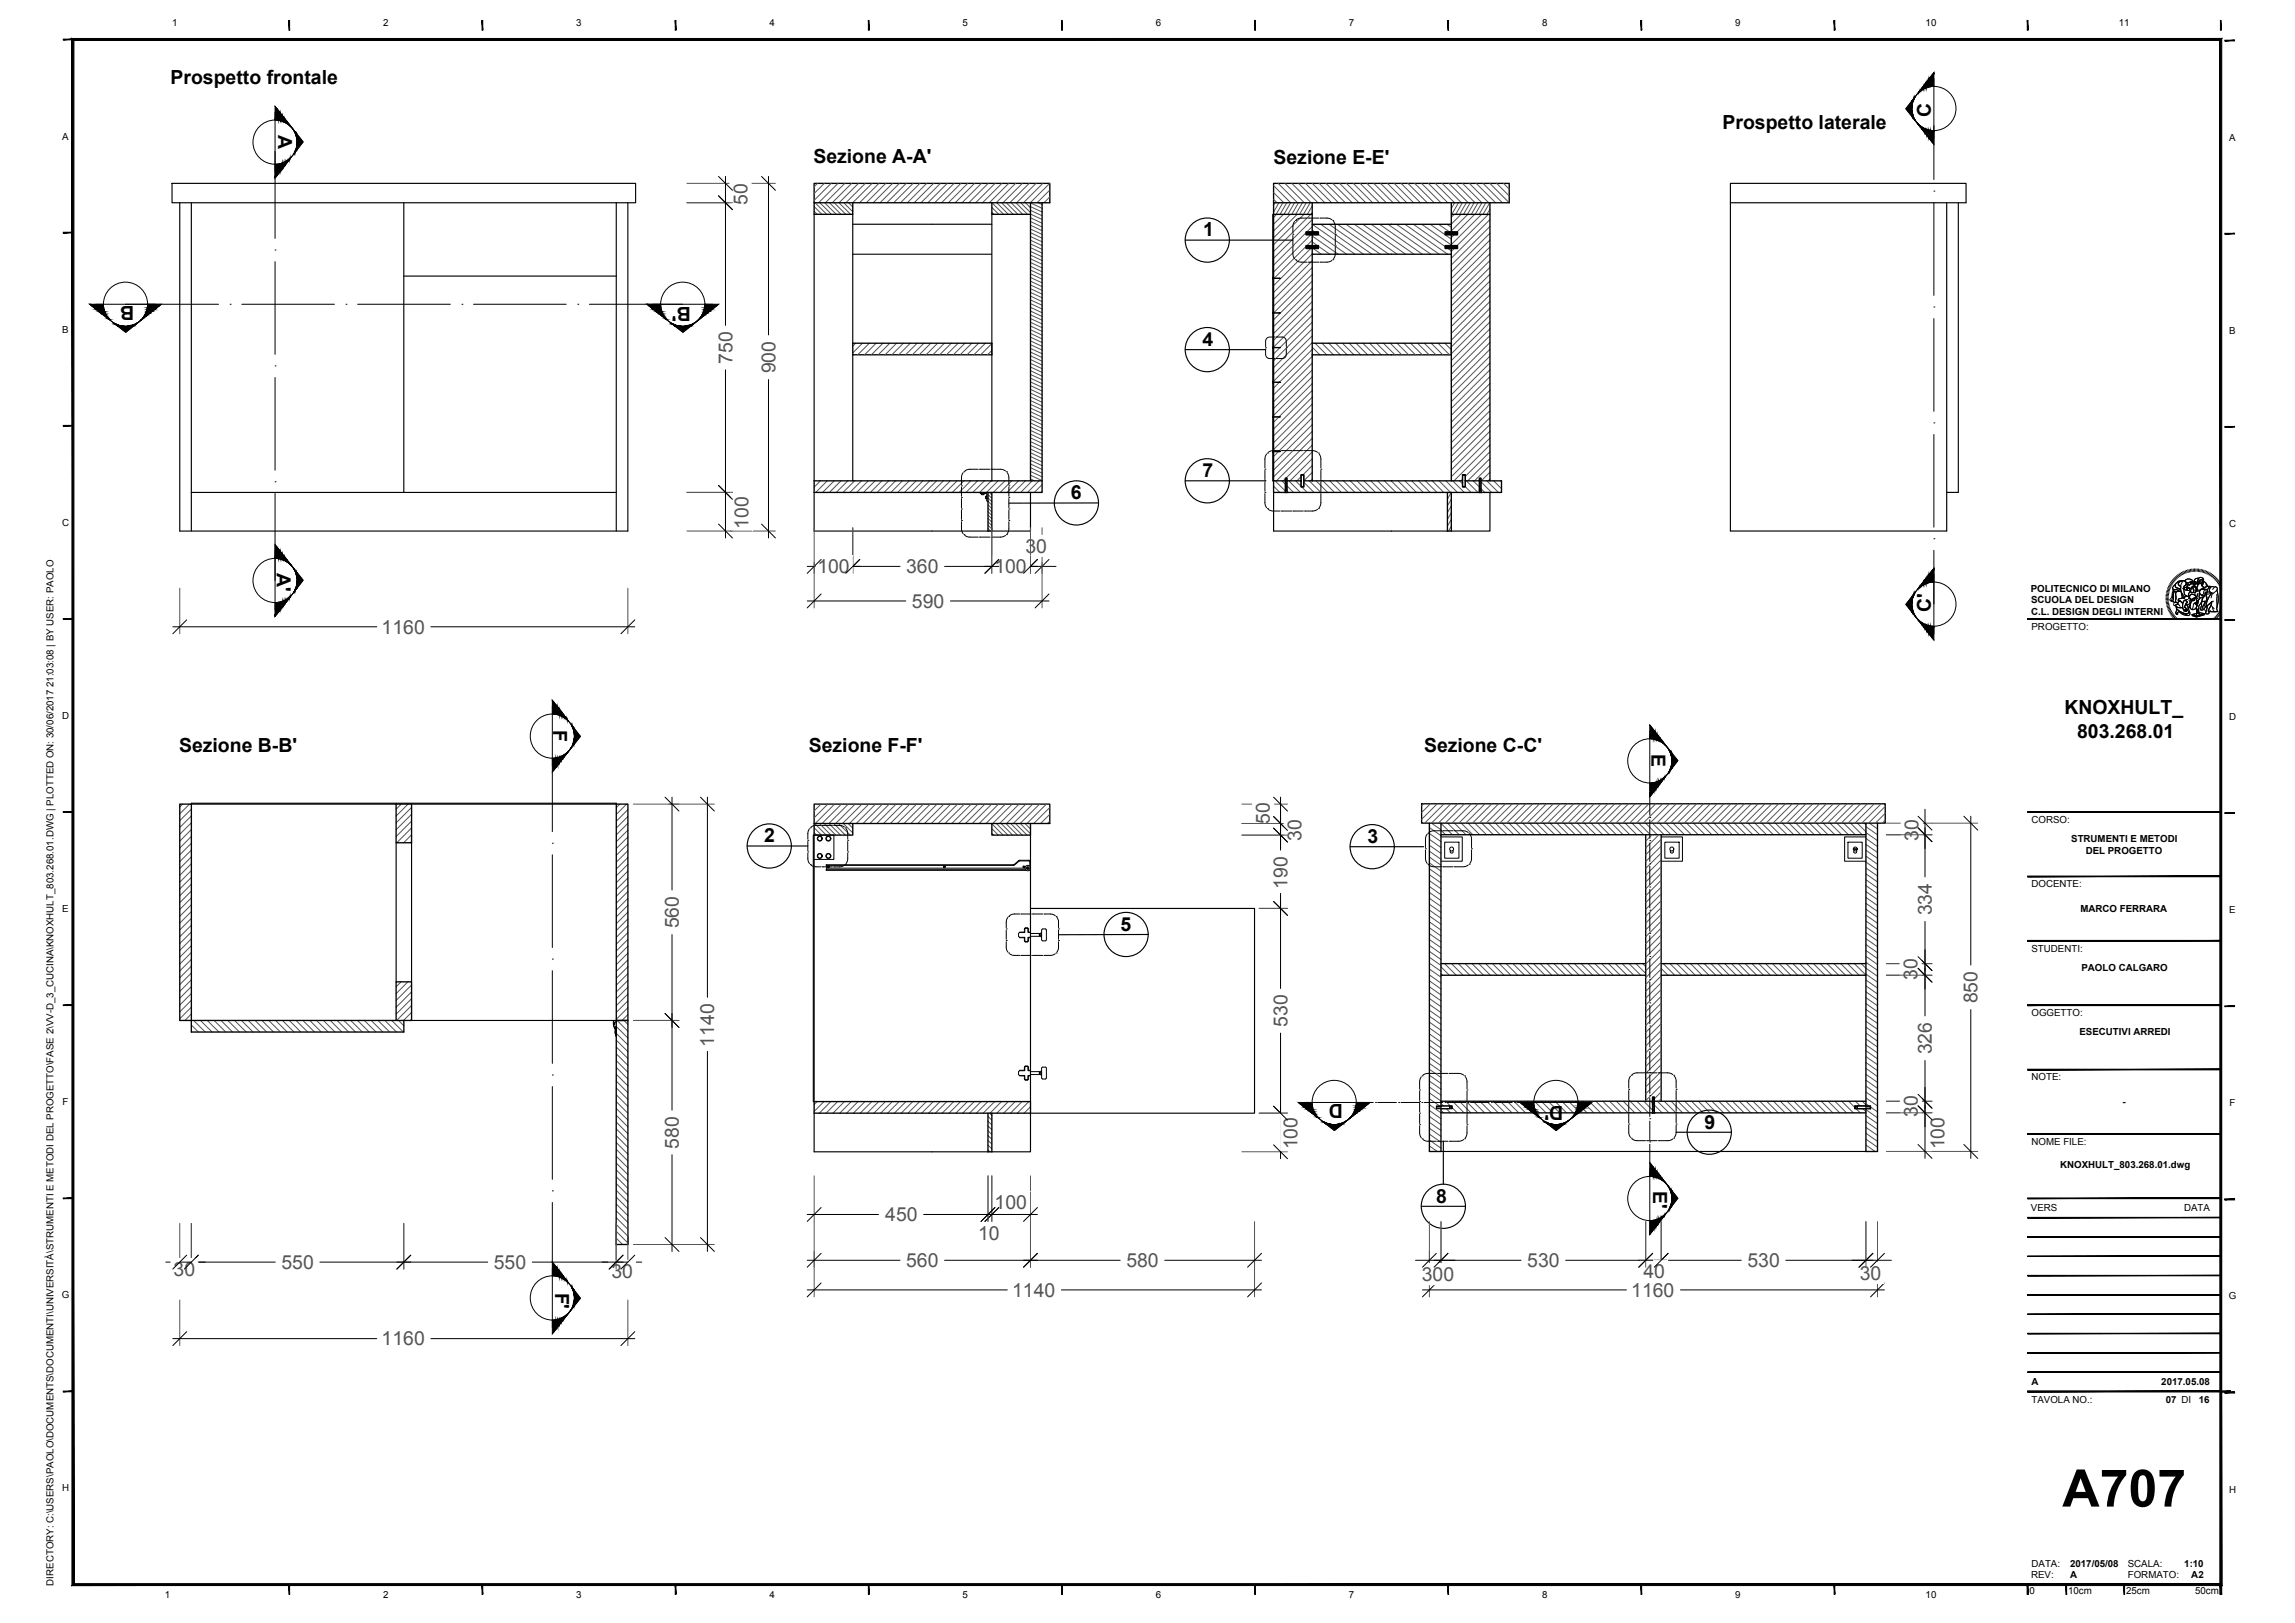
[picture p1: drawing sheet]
<svg xmlns="http://www.w3.org/2000/svg" width="594mm" height="420mm" viewBox="0 0 594 420" stroke-linecap="round" stroke-linejoin="round" font-family="sans-serif">
<defs><g id="words">
<text font-size="13.4" x="533.8" y="390">A707</text>
<g font-size="5">
<text x="44.2" y="21.7">Prospetto frontale</text>
<text x="72" y="34.9" transform="rotate(90 72 34.9)">A</text>
<text x="445.9" y="33.4">Prospetto laterale</text>
<text x="499.9" y="30.2" transform="rotate(-90 499.9 30.2)">C</text>
<text x="210.6" y="42.1">Sezione A-A'</text>
<text x="329.7" y="42.5">Sezione E-E'</text>
<text x="311.5" y="61.2">1</text>
<text x="34.8" y="79.2" transform="rotate(-180 34.8 79.2)">B</text>
<text x="178.8" y="79.4" transform="rotate(-180 178.8 79.4)">B'</text>
<text x="311.3" y="89.6">4</text>
<text x="311.2" y="123.5">7</text>
<text x="277.2" y="129.3">6</text>
<text x="71.7" y="148.4" transform="rotate(90 71.7 148.4)">A'</text>
<text x="499.9" y="158.5" transform="rotate(-90 499.9 158.5)">C'</text>
<text x="534.4" y="184.9">KNOXHULT_</text>
<text x="143.2" y="189.1" transform="rotate(90 143.2 189.1)">F</text>
<text x="537.7" y="190.9">803.268.01</text>
<text x="46.4" y="194.6">Sezione B-B'</text>
<text x="209.4" y="194.6">Sezione F-F'</text>
<text x="368.6" y="194.6">Sezione C-C'</text>
<text x="427.5" y="195.3" transform="rotate(90 427.5 195.3)">E</text>
<text x="197.8" y="218.1">2</text>
<text x="354" y="218.3">3</text>
<text x="290.1" y="241">5</text>
<text x="347.6" y="285.9" transform="rotate(-180 347.6 285.9)">D</text>
<text x="404.6" y="286.3" transform="rotate(-180 404.6 286.3)">D'</text>
<text x="441.2" y="292.2">9</text>
<text x="371.7" y="311.3">8</text>
<text x="427.9" y="308.4" transform="rotate(90 427.9 308.4)">E'</text>
<text x="143.7" y="334.6" transform="rotate(90 143.7 334.6)">F'</text>
</g>
<g font-size="5" fill="#545454">
<text x="193.5" y="53.1" transform="rotate(-90 193.5 53.1)">50</text>
<text x="189.6" y="94.2" transform="rotate(-90 189.6 94.2)">750</text>
<text x="200.7" y="96.7" transform="rotate(-90 200.7 96.7)">900</text>
<text x="193.8" y="136.8" transform="rotate(-90 193.8 136.8)">100</text>
<text x="265.5" y="143.1">30</text>
<text x="211.6" y="148.4">100</text>
<text x="234.6" y="148.4">360</text>
<text x="257.4" y="148.4">100</text>
<text x="236.1" y="157.3">590</text>
<text x="98.8" y="164">1160</text>
<text x="328.7" y="213.3" transform="rotate(-90 328.7 213.3)">50</text>
<text x="336.9" y="217.8" transform="rotate(-90 336.9 217.8)">30</text>
<text x="496.6" y="217.8" transform="rotate(-90 496.6 217.8)">30</text>
<text x="333.2" y="230" transform="rotate(-90 333.2 230)">190</text>
<text x="500.1" y="237" transform="rotate(-90 500.1 237)">334</text>
<text x="175.7" y="240.4" transform="rotate(-90 175.7 240.4)">560</text>
<text x="496.3" y="253.6" transform="rotate(-90 496.3 253.6)">30</text>
<text x="511.9" y="259.8" transform="rotate(-90 511.9 259.8)">850</text>
<text x="333.2" y="265.8" transform="rotate(-90 333.2 265.8)">530</text>
<text x="184.9" y="270.9" transform="rotate(-90 184.9 270.9)">1140</text>
<text x="500.1" y="273" transform="rotate(-90 500.1 273)">326</text>
<text x="496.4" y="289.1" transform="rotate(-90 496.4 289.1)">30</text>
<text x="175.7" y="297.4" transform="rotate(-90 175.7 297.4)">580</text>
<text x="335.9" y="297.5" transform="rotate(-90 335.9 297.5)">100</text>
<text x="503.3" y="297.5" transform="rotate(-90 503.3 297.5)">100</text>
<text x="229.1" y="316.2">450</text>
<text x="257.5" y="313">100</text>
<text x="253.2" y="321">10</text>
<text x="72.9" y="328.5">550</text>
<text x="127.8" y="328.5">550</text>
<text x="234.6" y="328">560</text>
<text x="291.6" y="328">580</text>
<text x="395.3" y="328">530</text>
<text x="452.3" y="328">530</text>
<text x="44.9" y="330.3">30</text>
<text x="158.3" y="330.8">30</text>
<text x="262" y="335.7">1140</text>
<text x="368" y="331.6">300</text>
<text x="422.3" y="335.7">1160</text>
<text x="425.4" y="330.7">40</text>
<text x="481.4" y="331.3">30</text>
<text x="98.8" y="348.3">1160</text>
</g>
<g font-size="2.5">
<text x="44.5" y="6.6">1</text>
<text x="99.2" y="6.6">2</text>
<text x="149.2" y="6.6">3</text>
<text x="199.2" y="6.6">4</text>
<text x="249.2" y="6.6">5</text>
<text x="299.2" y="6.6">6</text>
<text x="349.2" y="6.6">7</text>
<text x="399.2" y="6.6">8</text>
<text x="449.2" y="6.6">9</text>
<text x="498.5" y="6.6">10</text>
<text x="548.5" y="6.6">11</text>
<text x="16.1" y="36.1">A</text>
<text x="577.1" y="36.4">A</text>
<text x="16.1" y="86.1">B</text>
<text x="577.1" y="86.4">B</text>
<text x="16.1" y="136.1">C</text>
<text x="577" y="136.4">C</text>
<text x="525.7" y="153.1">POLITECNICO DI MILANO</text>
<text x="525.8" y="159.2">C.L. DESIGN DEGLI INTERNI</text>
<text x="525.8" y="156.2">SCUOLA DEL DESIGN</text>
<text x="525.9" y="163">PROGETTO:</text>
<text x="16.1" y="186.1">D</text>
<text x="577" y="186.4">D</text>
<text x="525.9" y="213">CORSO:</text>
<text x="536.1" y="217.9">STRUMENTI E METODI</text>
<text x="539.9" y="221">DEL PROGETTO</text>
<text x="525.9" y="229.7">DOCENTE:</text>
<text x="16.1" y="236.1">E</text>
<text x="538.5" y="236.1">MARCO FERRARA</text>
<text x="577.1" y="236.4">E</text>
<text x="525.9" y="246.3">STUDENTI:</text>
<text x="538.8" y="251.3">PAOLO CALGARO</text>
<text x="525.9" y="263">OGGETTO:</text>
<text x="538.3" y="267.9">ESECUTIVI ARREDI</text>
<text x="525.9" y="279.7">NOTE:</text>
<text x="16.2" y="286.1">F</text>
<text x="549.4" y="286.1">-</text>
<text x="577.1" y="286.4">F</text>
<text x="525.9" y="296.3">NOME FILE:</text>
<text x="533.3" y="302.3">KNOXHULT_803.268.01.dwg</text>
<text x="525.7" y="313.6">VERS</text>
<text x="565.3" y="313.6">DATA</text>
<text x="16" y="336.1">G</text>
<text x="576.9" y="336.4">G</text>
<text x="525.9" y="358.6">A</text>
<text x="559.5" y="358.6">2017.05.08</text>
<text x="525.9" y="363.1">TAVOLA NO.:</text>
<text x="560.6" y="363.1">07 DI</text>
<text x="569.2" y="363.1">16</text>
<text x="16.1" y="386.1">H</text>
<text x="577" y="386.4">H</text>
<text x="525.9" y="405.7">DATA:</text>
<text x="535.9" y="405.6">2017/05/08</text>
<text x="550.8" y="405.6">SCALA:</text>
<text x="565.4" y="405.6">1:10</text>
<text x="13.8" y="410.5" transform="rotate(-90 13.8 410.5)">DIRECTORY: C:\USERS\PAOLO\DOCUMENTS\DOCUMENTI\UNIVERSITÀ\STRUMENTI E METODI DEL PROGETTO\FASE 2\VV-D_3_CUCINA\KNOXHULT_803.268.01.DWG | PLOTTED ON: 30/06/2017 21:03:08 | BY USER: PAOLO</text>
<text x="42.7" y="413.6">1</text>
<text x="99.2" y="413.6">2</text>
<text x="149.2" y="413.6">3</text>
<text x="199.2" y="413.6">4</text>
<text x="249.2" y="413.6">5</text>
<text x="299.2" y="413.6">6</text>
<text x="349.2" y="413.6">7</text>
<text x="399.2" y="413.6">8</text>
<text x="449.2" y="413.6">9</text>
<text x="498.5" y="413.6">10</text>
<text x="525.4" y="412.7">0</text>
<text x="525.8" y="408.6">REV:</text>
<text x="535.4" y="412.7">10cm</text>
<text x="535.9" y="408.6">A</text>
<text x="550.4" y="412.7">25cm</text>
<text x="550.8" y="408.6">FORMATO:</text>
<text x="567.2" y="408.6">A2</text>
<text x="568.2" y="412.7">50cm</text>
</g>
</g></defs>
<g fill="none" stroke="#000" stroke-width=".3">
<path d="M44.5 47.5h120v5h-120zM46.5 52.5v85h116v-85M49.5 52.5v85M104.5 52.5v75M159.5 52.5v85M210.7 55.5v69M220.7 58.1h36M220.7 55.5v33.4M256.7 55.5v69M329.7 55.5h-.2v69h.2M447.9 52.5h61v-5h-61v90h56v-85M506.9 52.5v75h-3"/>
<path d="M104.5 71.5h55M220.7 65.8h35.9M220.7 91.8v32.7M49.5 127.5h110M210.7 127.5v10h45.1M266.7 127.5v10h-10M329.7 127.5v10h45M385.7 127.5v10h-10M102.5 208.2h-53v-.3h110v.3h-53M102.5 218.2v36M106.5 218.2v36M210.5 216.2h.2v69h-.2z"/>
<path d="M266.7 216.2v69M266.7 235.2h58v53h-58v10h-10M106.5 264.2h53M210.7 288.2v10h45M371.9 286.5h1.1M371.9 286.5v.4h1.1M373 286.3h2.3v.7h-2.3zM373 298.1h110M375.3 286.9h.4M375.7 286.4h.2v.6h-.2zM375.7 286.5h-.4v.3"/>
</g>
<g fill="none" stroke="#000" stroke-width=".26">
<path d="M71.2 39.2v22.5M335.1 57.3l-.4 1.1v2M335.3 57.1h.1M338.4 56.5h-1.8l-1.1 .4M338.7 56.5h.1M339 56.5h2.4M341.7 56.5h.1M342 56.5h1.7l1.1 .4M345 57.1h.1M345.2 57.3l.4 1.1v2M32.4 78.8h24.2M59.6 78.8h.1"/>
<path d="M62.6 78.8h24M71.2 64.7h.1M71.2 67.7v24M89.6 78.8h.1M92.6 78.8h24M119.6 78.8h.1M122.6 78.8h24M149.6 78.8h.1M152.6 78.8h24.1M329.4 72.2h.1M329.4 71.9h.1M329.4 71.9v.3"/>
<path d="M329.5 72.2h-.1M329.5 71.9v.3M331.2 72h.3l-2 .1M331.2 72h-1.7M334.7 64v2l.4 1M334.7 63.7h.1M334.7 60.7h.1M334.7 61v2.4M335.3 67.2h.1M335.5 67.4l1.1 .4 1.8 .1M338.2 60.1h2.9v.6h-2.9zM338.2 63.6h2.9v.7h-2.9z"/>
<path d="M338.2 60.1v.6M338.2 63.6v.7M338.3 60.6h2.7M338.3 60.5h2.7M338.3 60.4h2.7M338.3 60.3h2.7M338.3 60.2h2.7M338.3 63.7h2.7M338.3 63.8h2.7M338.3 63.9h2.7M338.3 64.1h2.7M338.3 64.2h2.7"/>
<path d="M338.7 67.9h.1M339 67.9h2.4M341.1 60.1v.6M341.1 63.6v.7M341.7 67.9h.1M344.8 67.4l-1.1 .4-1.7 .1M345 67.2h.1M345.6 60.7h.1M345.6 63.7h.1M345.6 64v2l-.4 1M345.6 61v2.4M374.2 60.1h2.9v.6h-2.9z"/>
<path d="M374.2 63.6h2.9v.7h-2.9zM374.2 60.1v.6M374.2 63.6v.7M374.3 60.6h2.7M374.3 60.5h2.7M374.3 60.4h2.7M374.3 60.3h2.7M374.3 60.2h2.7M374.3 63.7h2.7M374.3 63.8h2.7M374.3 63.9h2.7M374.3 64.1h2.7"/>
<path d="M374.3 64.2h2.7M377.1 60.1v.6M377.1 63.6v.7M71.2 94.7h.1M71.2 97.7v24M327.6 90.3v1.5a1.07 1.07 0 0 0 1.1 1h1.3M327.6 90h.1M329.4 89.9v.2M329.4 89.8h.1M329.4 90.1h.1M329.4 98.8h.1M329.4 99.1h.1"/>
<path d="M329.4 81.2h.1M329.4 80.9h.1M329.4 89.8v.1M329.4 98.8v.3M329.4 80.9v.3M329.4 89.8l.1 .1M329.5 89.9l-.1 .2M329.5 89.9l2 .1h-2M329.5 99.1h-.1M329.5 81.1l-.1 .1M329.5 81h2l-.3 .1M329.5 80.9v.2"/>
<path d="M329.5 98.8v.3M330 87.3h-1.3a1.07 1.07 0 0 0-1.1 1v1.4M330.3 92.8h.1M330.3 87.3h.1M330.6 87.3h1.3a1.05 1.05 0 0 1 1.1 1v1.4M331.2 98.9l.3 .1h-2M331.2 98.9h-1.7M331.2 81.1h-1.7M333 90h.1M333 90.3v1.5a1.07 1.07 0 0 1-1.1 1h-1.3M327.9 117.5l-.4 1-.1 2.7M328.1 117.3h.1"/>
<path d="M329.4 108.1h.1M329.4 107.8h.1M329.4 117h.1M329.4 116.7h.1M329.4 107.8v.3M329.4 116.7v.3M329.4 107.8l.1 .3M329.4 116.7l.1 .1M329.5 108.1h-.1M329.5 107.9h2l-2 .1M329.5 117h-.1M329.5 116.8v.2"/>
<path d="M329.5 116.8h1.6M331.1 116.8h.1M331.2 116.9h.3l-2 .1M331.4 116.7h-2.1l-1 .4M331.7 116.7h.1M332 116.7h2.4M334.7 116.7h.1M335 116.7h2.4M337.7 116.7h.1M338 116.7h2l1.1 .4M341.3 117.3h.1M341.5 117.5l.4 1v2.7"/>
<path d="M71.2 124.7h.1M71.2 127.7v22.6M248.9 135.1v2l.4 1.1M248.9 134.8h.1M248.9 131.8h.1M248.9 128.8h.1M248.9 125.8h.1M248.9 126.1v2.4M248.9 129.1v2.4M248.9 132.1v2.4M249.3 122.3l-.4 1.1v2.1M249.5 122.1h.1"/>
<path d="M249.5 138.4h.1M249.8 138.6l1 .4h2.4M253.2 121.5h-2.4l-1 .4M253.5 139h.1M253.5 121.5h.1M253.8 127.5l.1 .3h1.5l.1 1.8 .3 .2M253.8 139h2.4M253.8 121.5h2.4M254 127.8v.1M254.7 127.8l-.2 .3-.5-.2M255.5 129.1h-.1M255.5 128.5l-.4 .1v.4l.3 .1"/>
<path d="M256.5 139h.1M256.5 121.5h.1M256.8 121.5h2.5l1 .4M260.3 138.6l-1 .4h-2.5M260.5 122.1h.1M260.5 138.4h.1M260.7 122.3l.4 1.1 .1 2.1M261.2 125.8h.1M261.2 128.8h.1M261.2 131.8h.1M261.2 134.8h.1M261.2 135.1l-.1 2-.4 1.1"/>
<path d="M261.2 126.1v2.4M261.2 129.1v2.4M261.2 132.1v2.4M327.4 127.8l.1 2.6 .4 1M327.4 127.5h.1M327.4 124.5h.1M327.4 121.5h.1M327.4 121.8v2.4M327.4 124.8v2.4M328.1 131.7h.1M328.3 131.9l1 .4h2.1M331.7 132.3h.1"/>
<path d="M332 132.3h2.4M332.7 126.9v.6h.4v-.6M332.7 127.5h.4M332.7 126.9l.1-3.1h.3v3.1M332.7 126.9h.4M334.7 132.3h.1M335 132.3h2.4M336.8 123h.7v2.9h-.7zM336.8 125.9h.7M336.8 123h.7M337.7 132.3h.1M341.1 131.9l-1.1 .4h-2"/>
<path d="M341.3 131.7h.1M341.9 121.5h.1M341.9 124.5h.1M341.9 127.5h.1M341.9 127.8v2.6l-.4 1M341.9 121.8v2.4M341.9 124.8v2.4M378.6 125.9h.7M378.6 123h.7M378.6 123h.7v2.9h-.7zM382.9 126.9h.5v.6h-.5zM382.9 127.5h.5"/>
<path d="M382.9 126.9l.1-3.1h.3l.1 3.1M560.6 154.9h.7M560.6 154.5l.7 .1M560.7 154.2h.6M560.7 153.8l.7 .1M560.8 153.5l.6 .1M560.9 153.1l.6 .2M560.9 152.8l.7 .2M561 152.4l.7 .3M561.2 152.1l.6 .3M561.3 151.8l.6 .3M561.3 155.2l-.7 .1"/>
<path d="M561.3 155.5l-.6 .1M561.4 155.9l-.7 .1M561.4 156.2l-.6 .1M561.5 151.5l.6 .3M561.5 156.5l-.7 .2M561.6 156.8l-.7 .2M561.6 151.1l.6 .4M561.7 157.1l-.7 .2M561.8 157.4l-.7 .3M561.8 150.8l.6 .4M561.9 157.7l-.6 .3M562 150.5l.6 .4"/>
<path d="M562 158l-.6 .3M562.2 158.3l-.6 .4M562.2 150.2l.6 .5M562.4 158.6l-.6 .4M562.4 150l.6 .4M562.5 152.5l1.3 .3 .3-.1a.21 .21 0 0 1 .3-.2 .21 .21 0 0 1 .1 .3v.3h-.5a1.44 1.44 0 0 1-1.5-.4zM562.5 152.5l.1 .5M562.5 158.9l-.5 .4M562.7 149.7l.5 .5M562.7 153l-.3 .5-.1 1.4-.3 .7 .4 .1M562.7 159.1l-.5 .4M562.9 151.5l.3-.2-.1 .5 .2 .3 1.1 .4-.6 .3-.4-.2h-.8l-.2-.5z"/>
<path d="M562.9 149.5l.5 .4M562.9 159.4l-.5 .4M563 153.1h.1a.24 .24 0 0 1 .3 .2 .24 .24 0 0 1-.2 .2v2.4h-.3l-.5-.2 .2-.8v-1.2zM563 153.1l-.3 .4-.1 1.6-.2 .6 .7 .2M563.1 151.3l-.7 .9 .4 .5 .6-.1a.54 .54 0 0 0 .9-.1h.1M563.1 159.6l-.5 .5M563.2 149.2l.5 .5M563.2 156.7l.1 .3 .5 .3 1.2-.1M563.3 151l.7-.5 1.2-.1-1.1 .3a.55 .55 0 0 0-.2 .6 .55 .55 0 0 0 .6 .4l-.1 .8-1-.3-.3-.4zM563.3 157l.1 .6 .8 .6 1.9 .9M563.3 157l.7 .3 1-.1 .1 .5 .3 .2-.1 .3 .3-.2 .2 .3-.1-.5 .3 .4-.1-.5 .4 .2-.8-.7 .3-.7 .4 .1 .5 1.5-.2 .5-.7 .3-1.5-.6-.8-.7zM563.4 159.9l-.5 .5"/>
<path d="M563.4 153.1h.4a.8 .8 0 0 1 1.1 .7l.2 .9-1.2 .4v.4l.2 .2-.4 .4-.4-.2-.1-2.2zM563.4 153.1l-.2 .6v2.2M563.5 149l.4 .5M563.5 157.7l-.3 .9 .2 .5 .3-.2-.1-.3 .4-.2 1.3 .8 1.2 .2 .4-.4-.2-.7M563.5 157.7l.8 .6 1.3 .6 .7-.1 .4-.5 .1 .8-.3 .3-1.1-.2-1.4-.8-.4 .2 .1 .3-.3 .2-.2-.5zM563.7 156.1l-.7-.2-.3 .3v.4a.57 .57 0 0 0 .8-.2h.5l.4 .6M563.7 148.8l.5 .5M563.9 155.8l.5-.2a1.13 1.13 0 0 1 .6 1.3v.3l-.5 .1-1.2-.3-.1-.4 .6-.2-.1-.2zM563.9 155.1l1.2-.4 .3 .2 .3-.5 .9 .1 .5 .7v.8l-.9 .6-.4-.1 .1-.4a.41 .41 0 0 0 .1-.5 .41 .41 0 0 0-.5-.1l-.5 .7-.7-.7-.4 .1zM564 148.5l.4 .6M564.1 150.7l1.2-.3a.77 .77 0 0 1 .6 .7 .77 .77 0 0 1-.6 .7l-.2 .5 .3 1.3 .2 .5 .5 .3h-.5l-.1 .4-.2 .1-.3-.3 .1-.4-.6-1.2v-1.3h-.2a.53 .53 0 0 1-.4-.4 .53 .53 0 0 1 .2-.6zM564.2 155.4l.8 .8"/>
<path d="M564.3 155.5l-.5 .5v.4M564.3 148.4l.4 .5M564.5 153.1h-1.3a.68 .68 0 0 0-.8 .1 .68 .68 0 0 0-.2 .8l-.1 .6-.4 .7 .2 .3M564.7 148.2l.3 .6M564.7 153.4l.2 1.4M564.9 150.7l-.4 .8v1.1l.6 1.6v.5l.2 .2 .2-.1 .1-.4h.5l-.6-.5-.4-1.6 .6-.8a.71 .71 0 0 0 .1-.8 .71 .71 0 0 0-.8-.4l-1.1 .2-.7 .6-.1 .7 .2 .2 1.1 .5M565 148l.3 .6M565.1 154.7l-1.2 .4v.4l.1 .2M565.2 150.4l-1.1 .3a.55 .55 0 0 0-.2 .7 .55 .55 0 0 0 .6 .3M565.3 147.9l.3 .6M565.3 155.5l.2-.1 .5 .2a.33 .33 0 0 1 .2 .4 .33 .33 0 0 1-.3 .2l-.4 1 .8 .7-.4-.2 .2 .5-.4-.4 .2 .5-.3-.3-.3 .2 .1-.3-.4-.5a2.22 2.22 0 0 1 .3-1.9zM565.3 155.5l.2-.1 .5 .2a.33 .33 0 0 1 .2 .4 .33 .33 0 0 1-.3 .2l-.4 1 .8 .7-.4-.2 .2 .5-.4-.4 .1 .5-.2-.3-.2 .2v-.3l-.4-.5a2.22 2.22 0 0 1 .3-1.9z"/>
<path d="M565.4 151.7l.4-.3 .6-.1-.1 .6-1.2 .5zM565.4 152.2l.3-.1a.42 .42 0 0 1 .4-.2 .42 .42 0 0 1 .3 .3l-.3 .1 .1 .5-.5-.1zM565.4 152.2l.3 .5 .5 .1M565.5 150.4l.8-.5 1 .2 .3 .3-.1 .3-.5-.2-.5 .4-.6-.1M565.6 147.7l.3 .7M565.7 150.1l1.1-.2 .6 .2 .3 .5-.2 .1-.5-.2-.1 .2-.7 .2-.7-.5zM565.8 150.7l.7 .2 .6-.4 .3 .2-.2 .5-.4 .3-.5-.2-.5 .1zM566 147.6l.2 .7M566.1 154.3l.6 .3 .4 .6 .1 .7-.5 .4M566.2 156.6l.5 1.6-.3 .6-.8 .1M566.2 152.2l.8 .1-.2 .1v.2a.35 .35 0 0 1-.4 .3 .35 .35 0 0 1-.3-.3zM566.2 151.9l.3 .3"/>
<path d="M566.3 151.7l-.1 .2-1.1 .5M566.3 155.2l-.8 .2M566.3 147.5l.2 .7M566.4 151.3l-.4 .5M566.5 154.9l.7 .4M566.6 152.2h-.4l-.1 .4 .6 .2 .1-.4 .2-.1h-.6M566.6 155.3a.71 .71 0 0 1 .2 .9 .71 .71 0 0 1-.9 .3h-.1M566.7 154.5v-.2l.5-.5 1.1 .3 .2 .7-.4-.1-1 .5 .5 .4 .5-.3 .1-.5 .3-.1-.2-.5-.5-.3h-.6l-.5 .7-.2-.1 .2-1.1 .3-.3 .2 .2 1.1 .1 .5-.4v-.4l.6 .2-.1 .4 .2 .6-.3 .6 .2 .5-.3 .6-.5 .1-.1 .6h-.4l.3 .2h.2v.4l.2-.3-.3 1.1-1 .2-.9-.7 .4-.5 .2-1.1M566.7 154.3l.6-.5 .5 .1 .6 .4a.31 .31 0 0 1 .1 .4 .31 .31 0 0 1-.5 .1l-1 .5zM566.7 147.4l.1 .7M566.7 157.2l.8 .6M566.9 151.2v.1"/>
<path d="M566.9 150.8l.2 .2M567 153.1l-.4 .6-.1 .7M567 156.5v1M567 147.4l.1 .6M567 150.9v.1M567.1 155.2l1.1-.4-.1 .5-.4 .2-.5-.1zM567.1 156l-.3 .9-.4 .5M567.3 151l.9-.1 .2 .3-.4 .2zM567.4 147.3v.7M567.4 150.7l-.2 .6-.4 .2-.5-.2-.5 .1M567.5 159.1l1.9-.5 1.2 .2-2 .6zM567.5 159.1l1.1 .3v.3l-1.1-.3z"/>
<path d="M567.5 151.8l.7-.1 .2 .2 .4 .6v.5h-.4l.2-.4-.1-.5-.6-.3-.3 .3 .2 1.2-.6 .1-.2-.3zM567.7 147.3l.1 .7M567.7 151.8l.7 .2 .1 1a.49 .49 0 0 1-.7 .3l-.2-1.1zM567.8 150.9l.1-.3h.3l.5 .4-.3 .2M567.8 155.3v.1M567.8 156.2l-.2 1.2a.27 .27 0 0 0-.1 .4 .27 .27 0 0 0 .4-.1l.6-.1M567.8 150.6l.3-.1 .3 .1 .2 .5-.2 .1-.2-.3v.1l-.4-.1zM567.9 155l.1 .1M567.9 155.3h.1M567.9 155.1h.1M568 152.1h.1M568 152l-.1 .2"/>
<path d="M568.1 147.3v.6M568.2 151l-.4-.1-.5 .2 .7 .3 .4-.2-.2-.3v.2M568.2 156.1l.3 .1 .1-.6 .5-.1-.5 1.3v-.4h-.2zM568.2 153.4v.7M568.2 154.8l-.1 .5-.3 .2-.6-.3M568.3 151.9l.2 .3-.1 .1M568.4 152.1l-.3-.3-.4 .1 .1 1.2a.45 .45 0 0 1-.7 .2 .45 .45 0 0 1 .1-.8l.3-.7 .6-.1 .5 .5 .2 .7-.3 .2-.1-.3M568.4 147.3v.6M568.5 152.4h-.2M568.5 152.2l.1 .5h-.8M568.5 153.1l-.2 .2h-.5M568.6 159.4l2-.6v.3l-2 .6z"/>
<path d="M568.6 159.4v.3M568.6 151.1l.2-.1 .1 .5-.2 .7M568.7 155.6h.1M568.7 156.2l-.1 .5 .2-.2M568.7 150.6l.1 .5M568.8 152.6l-.2-.4 .3-.6-.1-.6-.2 .1-.1-.4-.5-.3 .2-.5 .5-.2a.23 .23 0 0 1 .4 0 .23 .23 0 0 1-.1 .4v1.2l.3-.5a.4 .4 0 0 0 .3 .3 .4 .4 0 0 0 .4-.2l-.1 .7 .2-.1 .1 .3a.33 .33 0 0 1 .2 .3 .33 .33 0 0 1-.3 .3l-.7 .4M568.8 147.3l-.1 .6M568.8 156l-.1 .2-.1-.2M568.8 153.7l-.1 1.3M568.8 152.9l.5 .2M568.9 157.7l.2-.1 .1 1.1-.2-.6-.4 .7zM569 154.8l-.4 .4v.4"/>
<path d="M569.1 155.5l-.5 .1-.1 .6h-.4l.3 .2h.2M569.1 153.7l-.4 .9M569.1 147.3v.7M569.2 149.7l-.9 .1-.3 .7M569.2 149.7l.6-.2 .6 .5v.8l-.4 .9v-.8l.2-.4-.2-.5-.6 .2-.2 1-.2 .1-.1-.9zM569.2 150.7l.1 .1a.38 .38 0 0 0 .3 .3 .38 .38 0 0 0 .4-.2M569.3 149.6l.7-.1 .4 .5v.8l-.4 .9v-.8l.2-.4-.2-.5-.6 .2-.2 1-.2 .1-.1-.9zM569.4 152.8l.8-.4 .7 .2a.7 .7 0 0 1 .6 .7 .7 .7 0 0 1-.7 .6l-.2 .4h-.6l-.5-.6zM569.4 150.5h.2M569.4 154.8l.9-.1-.5 1.2-.6 1v.7l-.3 .1-.2 .6-.2-.9zM569.4 150.2l.6-.2 .2 .5-.3 .5a.46 .46 0 0 1-.6-.2 .46 .46 0 0 1 .1-.6zM569.4 154.8l-.9 2.6 .2 .9 .4-.7 .2 1.4-.3-.9-.4 1.1 .1-.9"/>
<path d="M569.5 150.9l.1 .1M569.5 153.8l-.3 .5 .1 .5 1-.1 .5-.6M569.5 147.4l-.1 .6M569.5 150.5v.1M569.6 150.8h.1M569.8 147.4l-.1 .7M569.9 150.6l.2 .1M569.9 150.7h.1M569.9 155.8l.3-.1a.38 .38 0 0 1 .5 .1 .38 .38 0 0 1-.1 .6l-.4 .6 .1 .8-.6 .1zM570.1 151.5l.4 .6M570.2 153.9v.1M570.2 147.5l-.2 .6"/>
<path d="M570.3 154.7l-.5 1.2-.6 1-.1 .8M570.3 152.3l.9-.4 .9-.1-.7 1-1.2-.4zM570.3 153.9h-.3M570.4 150.5l.5 .4 .7 .9a1.09 1.09 0 0 1-1.4 .1l-.1-.4zM570.4 150.5l.7 .5 .2 .5M570.4 154.2h-.1M570.5 147.6l-.2 .6M570.6 158.9v.2l-2 .6-1.1-.3v-.3l1.1 .3 2-.5a5.9 5.9 0 0 0-3.1 .2M570.7 155.7l-.2 .8-.3 .5v.4l.2 .3-.3 .2-.5-.1 .3-1v-1M570.9 147.7l-.2 .6M570.9 153.8l.1-.1a.32 .32 0 0 1 .3 .3 .32 .32 0 0 1-.2 .3v1.4l-1.2 .1 .3-1.1zM570.9 153.5l-.1 .4"/>
<path d="M570.9 152.6l.4 .1 .1 .3M571 151.4l.5 .4M571.1 155.7l-1.2 .1M571.1 157l-.1 .3 .3 .1M571.2 147.8l-.2 .7M571.2 153.8l-.1 1.7-.5 1.5 .2 .9 .2 .4M571.4 156.8l1.1-1-.1 .8-.7 1.3 .1 .9-.5 .1a.39 .39 0 0 1-.4-.3 .39 .39 0 0 1 .2-.4zM571.4 152.8l.1-.4a.74 .74 0 0 1 1-.6l1.2 .2a.57 .57 0 0 1 0 1l-.6 .4a1.1 1.1 0 0 1-1.6-.4M571.4 153l-.9 1.3h-.4l-.6-.5-.1-.7 .4-.5h.6l.2 .2-.2 .8h.2l.5-.4-.2-.6-.6-.2-.6 .2-.4 .4 .1 .3M571.5 154.6v.5M571.5 148l-.2 .6M571.9 148.1l-.4 .6"/>
<path d="M571.9 153.7l-.9 .1M572 157.9l.5 .5M572.2 148.3l-.4 .6M572.2 151.8l-1.1 .1-.9 .5M572.3 156.7l.9 .9M572.4 153.7l-1 1.6-.4 1.9 1.5-1.4 .5-.1M572.4 151.9l-.2 .2a.85 .85 0 0 0-.2 1 .85 .85 0 0 0 .8 .5M572.4 151.8l.7 .2 .4-.1 .5 .6a.72 .72 0 0 0 0 1l.2 2.3-.4 1.7 .3 .8h-2a.43 .43 0 0 1-.5-.3 .43 .43 0 0 1 .3-.5l.6-1.7-1.5 1.4 .5-2a1.98 1.98 0 0 1 1.4-1.6l-.7-.3a.89 .89 0 0 1 .1-1.3zM572.5 148.5l-.4 .6M572.5 155.8l-.1 .8-.8 1.4 .2 .7-.5 .2a.39 .39 0 0 1-.4-.3 .39 .39 0 0 1 .2-.4l.3-1.4M572.6 153.7l-.2 1.1M572.7 157.2l.2 .7 .5 .5"/>
<path d="M572.8 148.7l-.4 .5M573 152.3l-.3 .3M573.1 148.9l-.5 .5M573.1 160l.4 .5M573.3 159.8l.5 .4M573.3 149.1l-.4 .6M573.5 159.5l.5 .5M573.6 149.4l-.5 .5M573.7 159.3l.6 .4M573.8 153.9l.1 3.3M573.8 149.6l-.5 .5M573.9 152.8l.3 2.5-.4 2.4 .3 .6h-2.4"/>
<path d="M573.9 159l.6 .4M574.1 149.9l-.5 .5M574.1 158.8l.6 .3M574.3 158.5l.6 .3M574.3 150.2l-.5 .4M574.5 158.2l.6 .3M574.5 150.5l-.5 .4M574.6 157.9l.6 .3M574.7 150.8l-.5 .3M574.7 157.6l.7 .3M574.9 157.3l.6 .2M574.9 151.1l-.6 .3"/>
<path d="M575 157l.6 .2M575.1 156.7l.6 .1M575.1 151.4l-.6 .3M575.1 156.4l.7 .1M575.2 156l.7 .2M575.2 155.7l.7 .1M575.2 151.7l-.6 .3M575.3 155.4h.6M575.3 155.1l.7 .1M575.4 152l-.6 .3M575.5 152.4l-.6 .2M575.6 152.7l-.6 .2"/>
<path d="M575.7 153l-.6 .2M575.8 153.4l-.7 .1M575.9 153.7l-.7 .1M575.9 154.1l-.7 .1M575.9 154.4l-.6 .1M576 154.8h-.7M563.6 160.1l-.4 .5M563.9 160.3l-.5 .5M564.1 160.5l-.4 .6M564.4 160.7l-.4 .6M564.6 160.9l-.3 .6M564.9 161l-.3 .6"/>
<path d="M565.2 161.2l-.3 .6M565.5 161.3l-.2 .7M565.8 161.4l-.2 .7M566.1 161.6l-.2 .6M566.4 161.6l-.1 .7M566.8 161.7l-.2 .7M567.1 161.8l-.1 .7M567.4 161.8l-.1 .7M567.7 161.9v.7M568 161.9v.7M568.4 161.9v.7M568.7 161.9v.7"/>
<path d="M569 161.9l.1 .6M569.3 161.8l.1 .7M569.7 161.8l.1 .6M570 161.7l.1 .7M570.3 161.6l.2 .7M570.6 161.5l.2 .7M570.9 161.4l.3 .6M571.2 161.3l.3 .6M571.5 161.1l.3 .6M571.8 161l.3 .5M572.1 160.8l.3 .6M572.3 160.6l.4 .6"/>
<path d="M572.6 160.4l.4 .6M572.8 160.2l.5 .5M210.7 216.2h5.2v6.3h-5.2M369 219.7h.1M369.4 215.9l-.4 1.1v2.4M369.6 215.7h.1M373 216.7h5.5v6.3h-5.5M373.2 215.1h-2.3l-1 .4M373.5 215.1h.1M373.8 215.1h2.4M374 218h3.7v4.2h-3.7zM376.5 215.1h.1"/>
<path d="M376.8 215.1h2.2l1.1 .4M380.3 215.7h.1M380.5 215.9l.4 1.1v2.4M380.9 219.7h.1M430 216.7h5.5v6.3h-5.5M431 218h3.7v4.2h-3.7zM478.4 218h3.6v4.2h-3.6zM479.7 219.9h1.1M479.7 219.7h1.1M483 216.7h-5.5v6.3h5.5M213.9 225.2h51.6M214 224l-.1 1.3h51.7"/>
<path d="M214 224.8h51.3M214.3 224.4l.2-.1 .1 .1-.2 .2zM244.3 224.4l.2-.1 .1 .1-.2 .2zM264.9 224.4l.2-.1 .1 .1-.2 .2zM266.6 224.3v-1.2l-.3-.2h-2.4l-1.6 1.1h-48.4v-.1h48.4l1.5-1.2h2.5l.4 .4v1.8l-.2 .4M369 220v2.5l.4 1M369.6 223.7h.1M369.9 223.9l1 .5h2.3M373.5 224.4h.1M373.8 224.4h2.4M376.1 220.2a.4 .4 0 0 1 0 .5 .4 .4 0 0 1-.6 .1 .4 .4 0 0 1 0-.6M376.5 224.4h.1"/>
<path d="M380.1 223.9l-1.1 .5h-2.2M380.3 223.7h.1M380.9 220v2.5l-.4 1M433.1 220.2a.4 .4 0 0 1 0 .5 .4 .4 0 0 1-.6 .1 .4 .4 0 0 1 0-.6M479.9 220.2a.4 .4 0 0 0 0 .5 .4 .4 0 0 0 .6 .1 .4 .4 0 0 0 0-.6M263.9 241.4l1.3-.1v-1l.7-.1 .3 .1v1h.5v.4M263.9 241.4h1.4v-.9l.2-.2 .5 .1 .1 1h.6M263.9 242.6h1.4v1l.2 .1h.5l.1-1.1h.6M263.9 241.4l-.2 .3v.7l.2 .2M266.7 242.4v.4h-.5v.8l-.3 .2-.7-.1v-.9l-1.3-.2M266.7 241.7h2.4v.7h-2.4zM269.1 242.2h.5"/>
<path d="M269.3 242.2l.3 .4M269.6 241.8l-.6 .1 .1 .3M269.6 240.8v2.5M269.6 241.5l-.3 .3M269.6 240.8l.3-.3h.8l.2 .3M270.9 240.8l-.1 2.6-.9 .2-.3-.3M158.8 264.2v1a1.71 1.71 0 0 0 .7 1.5M158.9 264.2l.1 1 .1-.1 .1-.5 .3-.1M158.9 264.6v.8l.4 1.1M159.2 267.2l.1 .4M159.3 266.8l-.1 .4M159.3 265.8h.2v2.4h-.2z"/>
<path d="M263.9 277.2l1.3-.1v-1l.7-.1 .3 .1v1h.5v.3M263.9 277.2h1.4v-1.1h.6l.2 .2v.9h.6M263.9 278.4h1.4v.9l.2 .2h.5l.1-1.1h.6M263.9 277.2l-.2 .2v.8l.2 .2M266.7 278.2v.3h-.5v.8l-.3 .3-.7-.1v-1l-1.3-.1M266.7 277.4h2.4v.8h-2.4zM269.1 278h.5M269.3 278l.3 .3M269.6 277.6h-.6l.1 .4M269.6 276.5v2.5M269.6 277.2l-.3 .4M269.6 276.5l.3-.3 .9 .2 .1 2.6-.3 .3"/>
<path d="M269.6 279l.3 .3M269.9 279.3h.7M367.9 278.7l-.4 1.1v2.1M368.1 278.5h.1M371.8 277.9h-2.4l-1.1 .4M372.1 277.9h.1M372.4 277.9h2.4M375.1 277.9h.1M375.4 277.9h2.5l1 .4M379.1 278.5h.1M379.3 278.7l.4 1.1v2.1M422.1 278.6l-.5 1v2.1"/>
<path d="M422.2 278.4h.1M426 277.7l-2.5 .1-1 .4M426.2 277.7h.1M426.5 277.7h2.5M429.2 277.7h.1M429.6 277.7l2.4 .1 1 .4M433.2 278.4h.1M433.4 278.6l.5 1v2.1M367.5 291.5v2l.4 1.1M367.5 291.2h.1M367.5 288.2h.1M367.5 285.2h.1"/>
<path d="M367.5 282.2h.1M367.5 282.5v2.4M367.5 285.5v2.4M367.5 288.5v2.4M368.1 294.8h.1M368.3 295l1.1 .4h2.4M371.8 286.3h4.1v.7h-4.1zM372.1 295.4h.1M372.4 295.4h2.4M375.1 295.4h.1M378.9 295l-1 .4h-2.5M379.1 294.8h.1"/>
<path d="M379.7 282.2h.1M379.7 285.2h.1M379.7 288.2h.1M379.7 291.2h.1M379.7 291.5v2l-.4 1.1M379.7 282.5v2.4M379.7 285.5v2.4M379.7 288.5v2.4M421.6 291.3v2.1l.5 1M421.6 291h.1M421.6 288h.1M421.6 285h.1"/>
<path d="M421.6 282h.1M421.6 282.3v2.4M421.6 285.3v2.4M421.6 288.3v2.4M422.3 294.7h.1M422.5 294.9l1 .4h2.5M426.2 295.3h.1M426.5 295.3h2.5M427.8 288.1h.4M427.8 287.5h.4M427.8 284.1h.4M427.8 286.1v-2h.4v2"/>
<path d="M427.9 284.4h.3v3.7h-.4zM428.2 286.1h.1M429.2 295.3h.1M433 294.9l-1 .4h-2.4M433.2 294.7h.1M433.9 282h.1M433.9 285h.1M433.9 288h.1M433.9 291h.1M433.9 291.3v2.1l-.5 1M433.9 282.3v2.4M433.9 285.3v2.4"/>
<path d="M433.9 288.3v2.4M480.1 286.4h.3v.6h-.3zM480.4 286.9h.4M480.4 286.5h.4v.3M480.8 286.3h2.2v.7h-2.2zM483 286.5h1.2v.3M484.1 286.5h.1M484.2 286.8l-1.2 .1"/>
<circle cx="212.2" cy="217.1" r=".55"/>
<circle cx="212.2" cy="217.1" r=".65"/>
<circle cx="214.4" cy="217.1" r=".65"/>
<circle cx="214.4" cy="217.1" r=".55"/>
<circle cx="375.8" cy="219.8" r=".51"/>
<circle cx="432.8" cy="219.8" r=".51"/>
<circle cx="480.3" cy="219.8" r=".51"/>
<circle cx="212.2" cy="221.6" r=".54"/>
<circle cx="212.2" cy="221.6" r=".65"/>
<circle cx="214.4" cy="221.6" r=".65"/>
<circle cx="214.4" cy="224.4" r=".23"/>
<circle cx="214.4" cy="221.6" r=".55"/>
<circle cx="244.5" cy="224.4" r=".23"/>
<circle cx="265" cy="224.4" r=".23"/>
<circle cx="266" cy="224.7" r=".35"/>
<circle cx="266" cy="224.7" r=".13"/>
<circle cx="266" cy="224.7" r=".71"/>
<circle cx="159" cy="265" r=".07"/>
</g>
<g fill="none" stroke="#535353" stroke-width=".26">
<path d="M210.7 54.7l.8 .8M210.7 53.5l2.1 2M211 52.5l3 3M211.6 47.5l-.9 .8M212.2 52.5l3 3M213.4 47.5l-2.7 2.6M213.5 52.5l3 3M214.7 52.5l3 3M215.1 47.5l-4.4 4.4M215.9 52.5l3 3M216.9 47.5l-5 5M218.4 52.5l2.3 2.3"/>
<path d="M218.7 47.5l-5 5M219.7 52.5l1 1.1M220.4 47.5l-5 5M222.2 47.5l-5 5 3 3M224 47.5l-5 5M225.7 47.5l-5 5M227.5 47.5l-5 5M229.3 47.5l-5 5M231.1 47.5l-5.1 5M232.8 47.5l-5 5M234.6 47.5l-5 5M236.4 47.5l-5.1 5"/>
<path d="M238.1 47.5l-5 5M239.9 47.5l-5 5M241.7 47.5l-5.1 5M243.4 47.5l-5 5M245.2 47.5l-5 5M247 47.5l-5 5M248.7 47.5l-5 5M250.5 47.5l-5 5M252.3 47.5l-5 5M254 47.5l-5 5M255.8 47.5l-5 5M256.7 54.9l.6 .6"/>
<path d="M256.7 53.7l1.8 1.8M256.8 52.5l3 3M257.6 47.5l-5 5M258 52.5l3 3M259.3 52.5l3 3M259.3 47.5l-5 5M260.5 52.5l3 3M261.1 47.5l-5 5M261.7 52.5l3 3M262.9 47.5l-5 5M263 52.5l3 3M264.2 52.5l2.5 2.5"/>
<path d="M264.6 47.5l-5 5M265.4 52.5l1.3 1.3M266.4 47.5l-5 5M266.7 59.3l3.1 1.4M266.7 58.3l3.1 1.4M266.7 57.4l3.1 1.4M266.7 56.4l3.1 1.4M266.7 55.4l3.1 1.4M266.7 54.5l3.1 1.4M266.7 53.5l3.1 1.4M268.2 47.5l-5 5M268.7 52.5l1.1 .5"/>
<path d="M269.9 47.5l-5 5M271.7 47.5l-5 5 3.1 1.4M271.8 49.2l-3.3 3.3M271.8 51l-1.6 1.5M329.7 48.1l4.4 4.4-1.7 3M329.7 51.6l.9 .9M329.7 49.8l2.6 2.7M330 52.5l-.3 .6M330.5 55.5l-.8 .8M330.9 47.5l5 5M331.1 52.5l-1.4 2.4M332.1 52.5l-1.8 3"/>
<path d="M332.2 55.5l-2.5 2.5M332.6 47.5l5 5M333.1 52.5l-1.8 3M334 55.5l-4.3 4.3M334.4 47.5l5 5M335.1 52.5l-1.7 3M335.8 55.5l-6.1 6.1M336.1 52.5l-1.7 3M336.2 47.5l5 5M337.1 52.5l-1.7 3M337.5 55.5l-7.8 7.8M337.9 47.5l5 5"/>
<path d="M338.1 52.5l-1.7 3M339.1 52.5l-1.7 3M339.3 55.5l-9.6 9.6M339.7 56.9l-10 10M339.7 58.6l-1.4 1.4M339.7 53.3l-1.3 2.2M339.7 55.1l-.3 .4M339.7 59.6l.6 .4M339.7 47.5l5 5M339.7 58.1l11.1 7.7M341.5 47.5l5 5M341.9 58.1l11 7.7"/>
<path d="M343.2 47.5l5.1 5M344.1 58.1l11 7.7M345 47.5l5 5M346.2 58.1l11.1 7.7M346.8 47.5l5 5M348.4 58.1l11.1 7.7M348.5 47.5l5.1 5M350.3 47.5l5 5M350.6 58.1l11.1 7.7M352.1 47.5l5 5M352.8 58.1l11.1 7.7M353.8 47.5l5.1 5"/>
<path d="M354.9 58.1l11.1 7.7M355.6 47.5l5 5M357.1 58.1l11.1 7.7M357.4 47.5l5 5M359.1 47.5l5.1 5M359.3 58.1l11.1 7.7M360.9 47.5l5 5M361.5 58.1l11.1 7.7M362.7 47.5l5 5M363.7 58.1l11 7.7M364.4 47.5l5.1 5M365.9 58.1l8.2 5.7"/>
<path d="M366.2 47.5l5 5M368 47.5l5 5M368 58.1l7.7 5.3M369.7 47.5l5.1 5M370.2 58.1l5.5 3.8M371.5 47.5l5 5-.8 1.5M372.4 58.1l2.8 1.9M373.3 47.5l5 5M374.6 58.1l1.1 .7M375.1 47.5l5 5M376.4 55.5l-.7 .7M376.8 47.5l5 5"/>
<path d="M377.5 52.5l-1.7 3M378.2 55.5l-2.5 2.5M378.6 52.5l-1.8 3M378.6 47.5l5 5-1.7 3M379.6 52.5l-1.8 3M380 55.5l-4.3 4.3M380.4 47.5l5 5M380.6 52.5l-1.8 3M381.6 52.5l-1.7 3M381.7 55.5l-4.5 4.5M382.1 47.5l5 5M382.6 52.5l-1.7 3"/>
<path d="M383.5 55.5l-7.8 7.8M383.9 47.5l5 5M384.6 52.5l-1.7 3M385.3 55.5l-8.1 8.1M385.6 52.5l-1.7 3M385.7 47.5l5 5M385.7 56.8l-10 10M385.7 58.6l-10 10M385.7 54.1l-.8 1.4M387.4 47.5l3.3 3.2M389.2 47.5l1.5 1.5M266.7 79.6l3.1 1.4"/>
<path d="M266.7 78.6l3.1 1.4M266.7 77.6l3.1 1.4M266.7 76.7l3.1 1.4M266.7 75.7l3.1 1.4M266.7 74.7l3.1 1.4M266.7 73.8l3.1 1.4M266.7 72.8l3.1 1.4M266.7 71.8l3.1 1.4M266.7 70.9l3.1 1.4M266.7 69.9l3.1 1.4M266.7 68.9l3.1 1.4M266.7 68l3.1 1.4"/>
<path d="M266.7 67l3.1 1.4M266.7 66l3.1 1.4M266.7 65.1l3.1 1.4M266.7 64.1l3.1 1.4M266.7 63.1l3.1 1.4M266.7 62.2l3.1 1.4M266.7 61.2l3.1 1.4M266.7 60.2l3.1 1.5M329.8 72.1l-.1 .1M338.1 60.2l-8.4 8.4M338.1 63.8l-8.2 8.2M339.3 64.3l-9.6 9.7"/>
<path d="M339.3 60.8l-9.6 9.6M339.7 72.8l-10 10M339.7 62.2l-1.4 1.4M339.7 65.7l-10 10M339.7 67.5l-10 10M339.7 69.3l-10 10M339.7 71l-10 10M339.7 74.6l-10 10M339.7 76.3l-10 10M339.7 78.1l-10 10M339.7 79.9l-10 10M339.7 65.7l.2 .1"/>
<path d="M339.7 62.6l1.3 1M339.7 61.1l6.7 4.7M339.9 64.3l2.1 1.5M341.3 63.8l2.9 2M341.3 60.7l7.3 5.1M374.8 64.3l.9 .6M376.4 60.8l-.7 .7M376.4 64.3l-.7 .8M385.7 60.4l-10 10M385.7 62.2l-10 10M385.7 63.9l-10 10M385.7 65.7l-10 10"/>
<path d="M385.7 67.5l-10 10M385.7 69.2l-10 10M385.7 71l-10 10M385.7 72.8l-10 10M385.7 74.5l-10 10M385.7 76.3l-10 10M385.7 78.1l-10 10M385.7 79.8l-10 10M221.5 88.9l-.8 .7M223.3 88.9l-2.6 2.5M225 88.9l-3 2.9M226.8 88.9l-3 2.9"/>
<path d="M228.6 88.9l-3 2.9M230.3 88.9l-3 2.9M232.1 88.9l-3 2.9M233.9 88.9l-3 2.9M235.6 88.9l-3 2.9M237.4 88.9l-3 2.9M239.2 88.9l-3 2.9M240.9 88.9l-3 2.9M242.7 88.9l-3 2.9M244.5 88.9l-3 2.9M246.2 88.9l-3 2.9M248 88.9l-3 2.9"/>
<path d="M249.8 88.9l-3 2.9M251.6 88.9l-3.1 2.9M253.3 88.9l-3 2.9M255.1 88.9l-3 2.9M256.7 89l-2.8 2.8M256.7 90.7l-1.1 1.1M266.7 99.8l3.1 1.4M266.7 98.9l3.1 1.4M266.7 97.9l3.1 1.4M266.7 96.9l3.1 1.4M266.7 96l3.1 1.4M266.7 95l3.1 1.4"/>
<path d="M266.7 94l3.1 1.4M266.7 93.1l3.1 1.4M266.7 92.1l3.1 1.4M266.7 91.1l3.1 1.4M266.7 90.2l3.1 1.4M266.7 89.2l3.1 1.4M266.7 88.2l3.1 1.4M266.7 87.3l3.1 1.4M266.7 86.3l3.1 1.4M266.7 85.4l3.1 1.4M266.7 84.4l3.1 1.4M266.7 83.4l3.1 1.4"/>
<path d="M266.7 82.5l3.1 1.4M266.7 81.5l3.1 1.4M266.7 80.5l3.1 1.4M331.1 99l-1.4 1.5M331.3 90l-1.6 1.6M339.7 81.6l-8.4 8.4M339.7 83.4l-10 10M339.7 85.2l-10 10M339.7 86.9l-10 10M339.7 88.7l-10 10M339.7 90.5l-8.5 8.4M339.7 92.2l-10 10"/>
<path d="M339.7 94l-10 10M339.7 95.8l-10 10M339.7 97.5l-10 10M339.7 99.3l-8.6 8.6M339.7 91.7l.2 .2M339.7 89.9l1.9 2M340.4 88.9l3 3M342.2 88.9l3 3M344 88.9l2.9 3M345.7 88.9l3 3M347.5 88.9l3 3M349.3 88.9l3 3"/>
<path d="M351 88.9l3 3M352.8 88.9l3 3M354.6 88.9l3 3M356.3 88.9l3 3M358.1 88.9l3 3M359.9 88.9l3 3M361.6 88.9l3 3M363.4 88.9l3 3M365.2 88.9l3 3M366.9 88.9l3 3M368.7 88.9l3 3M370.5 88.9l3 3"/>
<path d="M372.2 88.9l3 3M374 88.9l1.7 1.6M385.7 81.6l-10 10M385.7 83.4l-10 10M385.7 85.1l-10 10M385.7 86.9l-10 10M385.7 88.7l-10 10M385.7 90.4l-10 10M385.7 92.2l-10 10M385.7 94l-10 10M385.7 95.7l-10 10M385.7 97.5l-10 10"/>
<path d="M385.7 99.3l-10 10M266.7 119.2l3.1 1.3M266.7 118.2l3.1 1.4M266.7 117.2l3.1 1.4M266.7 116.3l3.1 1.3M266.7 115.3l3.1 1.4M266.7 114.3l3.1 1.4M266.7 113.4l3.1 1.4M266.7 112.4l3.1 1.4M266.7 111.4l3.1 1.4M266.7 110.5l3.1 1.4M266.7 109.5l3.1 1.4"/>
<path d="M266.7 108.5l3.1 1.4M266.7 107.6l3.1 1.4M266.7 106.6l3.1 1.4M266.7 105.6l3.1 1.4M266.7 104.7l3.1 1.4M266.7 103.7l3.1 1.4M266.7 102.7l3.1 1.4M266.7 101.8l3.1 1.4M266.7 100.8l3.1 1.4M330.9 117l-1.2 1.1M331 108l-1.3 1.3M339.7 101.1l-10 10"/>
<path d="M339.7 102.8l-10 10M339.7 104.6l-10 10M339.7 106.4l-10 10M339.7 108.2l-8.7 8.6M339.7 109.9l-10 10M339.7 111.7l-10 10M339.7 113.5l-10 10M339.7 115.2l-9.3 9.3M339.7 117l-6.8 6.8M339.7 118.8l-5.7 5.7M385.7 101l-10 10M385.7 102.8l-10 10"/>
<path d="M385.7 104.6l-10 10M385.7 106.3l-10 10M385.7 108.1l-10 10M385.7 109.9l-10 10M385.7 111.6l-10 10M385.7 113.4l-10 10M385.7 115.2l-9.3 9.3M385.7 117l-6.4 6.3M385.7 118.7l-5.8 5.8M212.4 124.5l-1.7 1.6M214.1 124.5l-2.9 3M215.9 124.5l-3 3"/>
<path d="M217.7 124.5l-3 3M219.5 124.5l-3 3M221.2 124.5l-3 3M223 124.5l-3 3M224.8 124.5l-3 3M226.5 124.5l-3 3M228.3 124.5l-3 3M230.1 124.5l-3 3M231.8 124.5l-3 3M233.6 124.5l-3 3M235.4 124.5l-3 3M237.1 124.5l-3 3"/>
<path d="M238.9 124.5l-3 3M240.7 124.5l-3 3M242.4 124.5l-3 3M244.2 124.5l-3 3M246 124.5l-3 3M247.8 124.5l-3.1 3M249.5 124.5l-3 3M251.3 124.5l-3 3M253.1 124.5l-3.1 3M254.8 124.5l-3 3M255.8 131.5l.9 1M255.8 136.8l.6 .7"/>
<path d="M255.8 136l.9 1M255.8 135.1l.9 1M255.8 134.2l.9 1M255.8 133.3l.9 1M255.8 132.4l.9 1M255.8 130.7l.9 1M255.8 129.8l.9 1M255.8 128.9l.9 1M255.8 128l.9 1M256.1 127.5l.6 .6M256.6 124.5l-3 3M258.4 124.5l-3.1 3"/>
<path d="M260.1 124.5l-3 3M261.9 124.5l-3 3M263.7 124.5l-3 3M265.4 124.5l-3 3M266.7 124l1.1 .5M266.7 123l3.1 1.4M266.7 122.1l3.1 1.3M266.7 121.1l3.1 1.4M266.7 120.1l3.1 1.4M267.2 124.5l-3 3M269 124.5l-3 3M269.8 125.5l-2.1 2"/>
<path d="M269.8 127.2l-.3 .3M329.7 125.9l1.6 1.6M330.1 124.5l2.6 2.6M331.8 124.5l.9 .8M332.7 124l-.5 .5M333.2 125.8l1.6 1.7M333.6 124.5l3 3M335.4 124.5l1.4 1.4M336.8 123.4l-1.1 1.1M336.9 126.1l1.5 1.4M337.5 124.8l2.6 2.7M338.9 124.5l3 3"/>
<path d="M339.7 120.5l-2.4 2.4M339.7 122.3l-2.2 2.2M339.7 124.1l-.4 .4M340.7 124.5l3 3M342.5 124.5l2.9 3M344.2 124.5l3 3M346 124.5l3 3M347.8 124.5l2.9 3M349.5 124.5l3 3M351.3 124.5l3 3M353.1 124.5l3 3M354.8 124.5l3 3"/>
<path d="M356.6 124.5l3 3M358.4 124.5l3 3M360.1 124.5l3 3M361.9 124.5l3 3M363.7 124.5l3 3M365.4 124.5l3 3M367.2 124.5l3 3M369 124.5l3 3M370.7 124.5l3 3M372.5 124.5l3 3M374.3 124.5l3 3M375.7 127.5l-1 1.7"/>
<path d="M375.7 129.2l-1 1.8M375.7 131l-1 1.7M375.7 132.7l-1 1.8M375.7 134.5l-1 1.7M375.7 136.2l-.7 1.3M376 124.5l3 3M377.8 124.5l.8 .7M378.6 124.1l-.4 .4M379.3 126l1.5 1.5M379.6 124.5l3 3M381.3 124.5l1.6 1.6M383.4 126.5l1 1"/>
<path d="M383.4 124.7l2.7 2.8M384.9 124.5l3 3M385.7 120.5l-4 4M385.7 122.3l-2.2 2.2M385.7 124l-.5 .5M386.6 124.5l2.1 2M388.4 124.5l.3 .2M47.3 208.2l-.8 .7M49.1 208.2l-2.6 2.5M49.5 218.3l-3 3M49.5 216.5l-3 3M49.5 214.8l-3 3"/>
<path d="M49.5 213l-3 3M49.5 211.2l-3 3M49.5 209.5l-3 3M103.9 208.2l-1.4 1.3M105.6 208.2l-3.1 3.1M106.5 217.9l-.3 .3M106.5 216.1l-2 2.1M106.5 214.3l-3.8 3.9M106.5 212.6l-4 4M106.5 210.8l-4 4M106.5 209l-4 4M160.4 208.2l-.9 .9"/>
<path d="M162.2 208.2l-2.7 2.6M162.5 218.4l-3 3M162.5 216.7l-3 3M162.5 214.9l-3 3M162.5 213.1l-3 3M162.5 211.4l-3 3M162.5 209.6l-3 3M210.7 215.5l.7 .7M210.7 214.3l1.9 1.9M210.7 208.2h.1M210.9 213.2l3 3M212.1 213.2l3 3"/>
<path d="M212.5 208.2l-1.8 1.7M213.4 213.2l3 3M214.3 208.2l-3.6 3.5M215.8 213.2l3 3M216 208.2l-5 5M217.1 213.2l3 3M217.8 208.2l-5 5M218.3 213.2l2.4 2.4M219.5 213.2l1.2 1.2M219.6 208.2l-5 5 3 3M221.4 208.2l-5.1 5M223.1 208.2l-5 5"/>
<path d="M224.9 208.2l-5 5M226.7 208.2l-5.1 5M228.4 208.2l-5 5M230.2 208.2l-5 5M232 208.2l-5.1 5M233.7 208.2l-5 5M235.5 208.2l-5 5M237.3 208.2l-5.1 5M239 208.2l-5 5M240.8 208.2l-5 5M242.6 208.2l-5.1 5M244.3 208.2l-5 5"/>
<path d="M246.1 208.2l-5 5M247.9 208.2l-5 5M249.6 208.2l-5 5M251.4 208.2l-5 5M253.2 208.2l-5 5M254.9 208.2l-5 5M256.7 208.2l-5 5M256.7 215.7l.5 .5M256.7 214.5l1.7 1.7M256.7 213.3l3 2.9M257.9 213.2l3 3M258.5 208.2l-5 5"/>
<path d="M259.1 213.2l3 3M260.2 208.2l-5 5M260.4 213.2l3 3M261.6 213.2l3 3M262 208.2l-5 5M262.9 213.2l2.9 3M263.8 208.2l-5 5M265.3 213.2l1.4 1.4M265.6 208.2l-5.1 5M266.6 213.2l.1 .2M267.3 208.2l-5 5M269.1 208.2l-5 5 2.6 2.6"/>
<path d="M270.9 208.2l-5.1 5M271.7 209l-4.1 4.2M271.7 210.8l-2.3 2.4M271.7 212.6l-.6 .6M368.5 208.1l-.5 .5M370 218.8l3 2.1M370 217.3l3 2.1M370 215.8l3 2.1M370 214.2l3 2.1M370.3 208.1l-2.3 2.2M372 208.1l-4 4M372.7 213.1l.3 .2"/>
<path d="M373 214.9l1.2 1.2M373 213.2l3 2.9M373.8 208.1l-5 5M374.7 213.1l3 3M375.6 208.1l-5.1 5 2.5 1.7M376.5 213.1l3 3M377.3 208.1l-5 5M378.3 213.1l3 3M379.1 208.1l-5 5M380 213.1l3 3M380.9 208.1l-5 5M381.8 213.1l3 3"/>
<path d="M382.6 208.1l-5 5M383.6 213.1l3 3M384.4 208.1l-5 5M385.3 213.1l3 3M386.2 208.1l-5 5M387.1 213.1l3 3M387.9 208.1l-5 5M388.9 213.1l3 3M389.7 208.1l-5 5M390.6 213.1l3 3M391.5 208.1l-5 5M392.4 213.1l3 3"/>
<path d="M393.2 208.1l-5 5M394.2 213.1l3 3M395 208.1l-5 5M395.9 213.1l3 3M396.8 208.1l-5 5M397.7 213.1l3 3M398.5 208.1l-5 5M399.5 213.1l3 3M400.3 208.1l-5 5M401.2 213.1l3 3M402.1 208.1l-5 5M403 213.1l3 3"/>
<path d="M403.8 208.1l-5 5M404.8 213.1l3 3M405.6 208.1l-5 5M406.5 213.1l3 3M407.4 208.1l-5 5M408.3 213.1l3 3M409.1 208.1l-5 5M410.1 213.1l3 3M410.9 208.1l-5 5M411.8 213.1l3.1 3M412.7 208.1l-5 5M413.6 213.1l3 3"/>
<path d="M414.4 208.1l-5 5M415.4 213.1l3 3M416.2 208.1l-5 5M417.1 213.1l3.1 3M418 208.1l-5 5M418.9 213.1l3 3M419.8 208.1l-5.1 5M420.7 213.1l3 3M421.5 208.1l-5 5M422.5 213.1l3 3M423.3 208.1l-5 5M424.2 213.1l3 3"/>
<path d="M425.1 208.1l-5.1 5M426 213.1l3 3M426.8 208.1l-5 5M427.6 216.1l-1.6 1.6M427.8 213.1l3 3M428.6 208.1l-5 5M429.4 216.1l-3.4 3.4M429.5 213.1l3 3M430 217.3l-4 4M430 219l-4 4M430.4 208.1l-5 5M431.3 213.1l3 3"/>
<path d="M432.1 208.1l-5 5M433.1 213.1l3 3M433.9 208.1l-5 5M434.8 213.1l3 3M435.7 208.1l-5 5M436.6 213.1l3 3M437.4 208.1l-5 5M438.4 213.1l3 3M439.2 208.1l-5 5M440.1 213.1l3 3M441 208.1l-5 5M441.9 213.1l3 3"/>
<path d="M442.7 208.1l-5 5M443.7 213.1l3 3M444.5 208.1l-5 5M445.4 213.1l3 3M446.3 208.1l-5 5M447.2 213.1l3 3M448 208.1l-5 5M449 213.1l3 3M449.8 208.1l-5 5M450.7 213.1l3 3M451.6 208.1l-5 5M452.5 213.1l3 3"/>
<path d="M453.3 208.1l-5 5M454.3 213.1l3 3M455.1 208.1l-5 5M456 213.1l3 3M456.9 208.1l-5 5M457.8 213.1l3 3M458.6 208.1l-5 5M459.6 213.1l3 3M460.4 208.1l-5 5M461.3 213.1l3.1 3M462.2 208.1l-5 5M463.1 213.1l3 3"/>
<path d="M464 208.1l-5.1 5M464.9 213.1l3 3M465.7 208.1l-5 5M466.6 213.1l3.1 3M467.5 208.1l-5 5M468.4 213.1l3 3M469.3 208.1l-5.1 5M470.2 213.1l3 3M471 208.1l-5 5M471.9 213.1l3.1 3M472.8 208.1l-5 5M473.7 213.1l3 3"/>
<path d="M474.6 208.1l-5.1 5M475.5 213.1l3 3M476.3 208.1l-5 5M477.3 213.1l3 3M478.1 208.1l-5 5M479 213.1l3 3M479.9 208.1l-5.1 5M480.8 213.1l2.2 2.2M481.6 208.1l-5 5M482.6 213.1l.4 .4M483 218.6l3 2.1M483 217.1l3 2.1"/>
<path d="M483 215.5l3 2.1M483 214l3 2.1M483.4 208.1l-5 5M483.9 213.1l2.1 1.5M485.2 208.1l-5.1 5M486.9 208.1l-5 5M488 208.8l-4.3 4.3M488 210.5l-2.5 2.6M488 212.3l-.8 .8M49.5 239.5l-3 3M49.5 237.7l-3 3M49.5 236l-3 3"/>
<path d="M49.5 234.2l-3 3M49.5 232.4l-3 3M49.5 230.7l-3 3M49.5 228.9l-3 3M49.5 227.1l-3 3M49.5 225.4l-3 3M49.5 223.6l-3 3M49.5 221.8l-3 3M49.5 220.1l-3 3M162.5 239.7l-3 3M162.5 237.9l-3 3M162.5 236.1l-3 3"/>
<path d="M162.5 234.4l-3 3M162.5 232.6l-3 3M162.5 230.8l-3 3M162.5 229l-3 3M162.5 227.3l-3 3M162.5 225.5l-3 3M162.5 223.7l-3 3M162.5 222l-3 3M162.5 220.2l-3 3M370 238.7l3 2.1M370 237.1l3 2.1M370 235.6l3 2.1"/>
<path d="M370 234.1l3 2.1M370 232.6l3 2.1M370 231l3 2.1M370 229.5l3 2.1M370 228l3 2.1M370 226.5l3 2.1M370 224.9l3 2.1M370 223.4l3 2.1M370 221.9l3 2.1M370 220.3l3 2.1M430 220.8l-4 4M430 222.6l-4 4"/>
<path d="M430 224.3l-4 4M430 226.1l-4 4M430 227.9l-4 4M430 229.7l-4 4M430 231.4l-4 4M430 233.2l-4 4M430 235l-4 4M430 236.7l-4 4M430 238.5l-4 4M483 240l3 2.1M483 238.4l3 2.1M483 236.9l3 2.1"/>
<path d="M483 235.4l3 2.1M483 233.9l3 2M483 232.3l3 2.1M483 230.8l3 2.1M483 229.3l3 2.1M483 227.7l3 2.1M483 226.2l3 2.1M483 224.7l3 2.1M483 223.2l3 2.1M483 221.6l3 2.1M483 220.1l3 2.1M49.5 259l-3 3"/>
<path d="M49.5 257.2l-3 3M49.5 255.4l-3 3M49.5 253.7l-3 3M49.5 251.9l-3 3M49.5 250.1l-3 3M49.5 248.4l-3 3M49.5 246.6l-3 3M49.5 244.8l-3 3M49.5 243.1l-3 2.9M49.5 241.3l-3 3M103.8 254.2l-1.3 1.3M105.6 254.2l-3.1 3"/>
<path d="M106.5 258.5l-4 4M106.5 256.8l-4 4M106.5 255l-4 4M162.5 259.1l-3 3M162.5 257.3l-3 3M162.5 255.6l-3 3M162.5 253.8l-3 3M162.5 252l-3 3M162.5 250.3l-3 3M162.5 248.5l-3 3M162.5 246.7l-3 3M162.5 245l-3 3"/>
<path d="M162.5 243.2l-3 3M162.5 241.4l-3 3M370 258.5l3 2.1M370 257l3 2.1M370 255.5l3 2M370 253.9l3 2.1M370 252.4l3 2.1M370 250.9l3 2.1M370 249.3l3 2.1M370 247.8l3 2.1M370 246.3l3 2.1M370 244.8l3 2.1"/>
<path d="M370 243.2l3 2.1M370 241.7l3 2.1M370 240.2l3 2.1M373 252l.4 .5M373 250.3l2.2 2.2M374 249.5l3 3M375.7 249.5l3 3M377.5 249.5l3 3M379.3 249.5l3 3M381 249.5l3 3M382.8 249.5l3 3M384.6 249.5l3 3"/>
<path d="M386.3 249.5l3 3M388.1 249.5l3 3M389.9 249.5l3 3M391.6 249.5l3 3M393.4 249.5l3 3M395.2 249.5l3 3M396.9 249.5l3 3M398.7 249.5l3 3M400.5 249.5l3 3M402.2 249.5l3 3M404 249.5l3 3M405.8 249.5l3 3"/>
<path d="M407.5 249.5l3 3M409.3 249.5l3 3M411.1 249.5l3 3M412.9 249.5l3 3M414.6 249.5l3 3M416.4 249.5l3 3M418.2 249.5l3 3M419.9 249.5l3 3M421.7 249.5l3 3M423.5 249.5l2.5 2.5M425.2 249.5l.8 .7M430 250.7l1.8 1.8"/>
<path d="M430 240.3l-4 4M430 242l-4 4M430 243.8l-4 4M430 245.6l-4 4M430 247.3l-4 4M430 249.1l-4 4M430 250.9l-4 4M430 252.6l-4 4M430 254.4l-4 4M430 256.2l-4 4M430 257.9l-4 4M430 259.7l-4 4"/>
<path d="M430.5 249.5l3 3M432.3 249.5l3 3M434.1 249.5l3 3M435.8 249.5l3 3M437.6 249.5l3 3M439.4 249.5l3 3M441.1 249.5l3 3M442.9 249.5l3 3M444.7 249.5l3 3M446.4 249.5l3 3M448.2 249.5l3 3M450 249.5l3 3"/>
<path d="M451.7 249.5l3 3M453.5 249.5l3 3M455.3 249.5l3 3M457 249.5l3 3M458.8 249.5l3 3M460.6 249.5l3 3M462.4 249.5l3 3M464.1 249.5l3 3M465.9 249.5l3 3M467.7 249.5l3 3M469.4 249.5l3 3M471.2 249.5l3 3"/>
<path d="M473 249.5l3 3M474.7 249.5l3 3M476.5 249.5l3 3M478.3 249.5l3 3M480 249.5l3 2.9M481.8 249.5l1.2 1.1 3 2.1M483 259.8l3 2.1M483 258.3l3 2.1M483 256.7l3 2.1M483 255.2l3 2.1M483 253.7l3 2.1M483 252.2l3 2.1"/>
<path d="M483 249.1l3 2.1M483 247.6l3 2.1M483 246.1l3 2.1M483 244.5l3 2.1M483 243l3 2.1M483 241.5l3 2.1M49.5 265.3l1.9 1.9M49.5 267.1l.1 .1M49.5 262.5l-1.6 1.7M49.5 260.7l-3 3M50.1 264.2l3 3M51.9 264.2l3 3"/>
<path d="M53.7 264.2l3 3M55.4 264.2l3 3M57.2 264.2l3 3M59 264.2l3 3M60.7 264.2l3 3M62.5 264.2l3 3M64.3 264.2l3 3M66 264.2l3 3M67.8 264.2l3 3M69.6 264.2l3 3M71.3 264.2l3 3M73.1 264.2l3 3"/>
<path d="M74.9 264.2l3 3M76.7 264.2l2.9 3M78.4 264.2l3 3M80.2 264.2l3 3M82 264.2l2.9 3M83.7 264.2l3 3M85.5 264.2l3 3M87.3 264.2l3 3M89 264.2l3 3M90.8 264.2l3 3M92.6 264.2l3 3M94.3 264.2l3 3"/>
<path d="M96.1 264.2l3 3M97.9 264.2l3 3M99.6 264.2l3 3M101.4 264.2l3 3M103.2 264.2l1.3 1.3M106.5 263.8l-.3 .4M106.5 262.1l-2.1 2.1M106.5 260.3l-3.8 3.9M159.5 265.7l3 3M159.5 267.5l3 3M159.5 269.3l3 3M159.5 271l3 3"/>
<path d="M159.5 272.8l3 3M159.5 274.6l3 3M159.5 276.3l3 3M159.5 278.1l3 3M159.5 279.9l3 3M159.7 264.2l2.8 2.8M161.5 264.2l1 1M162.5 262.6l-1.5 1.6M162.5 260.9l-3 3M370 279.9l3 2.1M370 278.3l3 2.1M370 276.8l3 2.1"/>
<path d="M370 275.3l3 2.1M370 273.8l3 2.1M370 272.2l3 2.1M370 270.7l3 2.1M370 269.2l3 2.1M370 267.7l3 2.1M370 266.1l3 2.1M370 264.6l3 2.1M370 263.1l3 2.1M370 261.5l3 2.2M370 260l3 2.1M430 261.5l-4 4"/>
<path d="M430 263.3l-4 4M430 265l-4 4M430 266.8l-4 4M430 268.6l-4 4M430 270.3l-4 4M430 272.1l-4 4M430 273.9l-4 4M430 275.6l-4 4M430 277.4l-4 4M430 279.2l-4 4M483 279.6l3 2.1M483 278.1l3 2.1"/>
<path d="M483 276.6l3 2.1M483 275.1l3 2.1M483 273.5l3 2.1M483 272l3 2.1M483 270.5l3 2.1M483 269l3 2.1M483 267.4l3 2.1M483 265.9l3 2.1M483 264.4l3 2.1M483 262.9l3 2M483 261.3l3 2.1M159.5 281.6l3 3"/>
<path d="M159.5 283.4l3 3M159.5 285.2l3 3M159.5 286.9l3 3.1M159.5 288.7l3 3M159.5 290.5l3 3M159.5 292.3l3 3M159.5 294l3 3M159.5 295.8l3 3M159.5 297.6l3 3M159.5 299.3l3 3M211.5 285.2l-.8 .8M213.3 285.2l-2.6 2.5"/>
<path d="M215.1 285.2l-3 3M216.8 285.2l-3 3M218.6 285.2l-3 3M220.4 285.2l-3 3M222.1 285.2l-3 3M223.9 285.2l-3 3M225.7 285.2l-3 3M227.4 285.2l-3 3M229.2 285.2l-3 3M231 285.2l-3 3M232.7 285.2l-3 3M234.5 285.2l-3 3"/>
<path d="M236.3 285.2l-3 3M238 285.2l-3 3M239.8 285.2l-3 3M241.6 285.2l-3 3M243.3 285.2l-3 3M245.1 285.2l-3 3M246.9 285.2l-3 3M248.7 285.2l-3 3M250.4 285.2l-3 3M252.2 285.2l-3 3M254 285.2l-3 3M255.7 285.2l-3 3"/>
<path d="M255.7 297.7l.6 .5M255.7 296.4l1 1M255.7 295.2l1 1M255.7 293.9l1 1M255.7 292.7l1 1M255.7 291.5l1 1M255.7 290.2l1 1M255.7 289l1 1M256.2 288.2l.5 .6M257.5 285.2l-3 3M259.3 285.2l-3 3M261 285.2l-3 3"/>
<path d="M262.8 285.2l-3 3M264.6 285.2l-3 3M266.3 285.2l-3 3M266.7 286.5l-1.6 1.7M370 296.7l2.1 1.4M370 295.1l3 2.1M370 293.6l3 2.1M370 292.1l3 2.1M370 290.5l3 2.2M370 289l3 2.1M370 287.5l3 2.1M370 286l3 2.1"/>
<path d="M370 284.5l2.6 1.8M370 282.9l3 2.1M370 281.4l3 2.1M373 287.4l.7 .7M373 285.6l.7 .7M374.2 285.1l1.2 1.2M374.4 287l1.1 1.1M375.9 286.8l1.3 1.3M376 285.1l3 3M377.8 285.1l3 3M379.5 285.1l3 3M381.3 285.1l3 3"/>
<path d="M383.1 285.1l3 3M384.8 285.1l3 3M386.6 285.1l3 3M388.4 285.1l3 3M390.1 285.1l3 3M391.9 285.1l3 3M393.7 285.1l3 3M395.4 285.1l3 3M397.2 285.1l3 3M399 285.1l3 3M400.7 285.1l3 3M402.5 285.1l3 3"/>
<path d="M404.3 285.1l3 3M406 285.1l3.1 3M407.8 285.1l3 3M409.6 285.1l3 3M411.4 285.1l3 3M413.1 285.1l3 3M414.9 285.1l3 3M416.7 285.1l3 3M418.4 285.1l3 3M420.2 285.1l3 3M422 285.1l3 3M423.7 285.1l3 3"/>
<path d="M425.5 285.1l2.3 2.3M427.3 285.1l.5 .5M427.8 284.9l-.2 .2M428.2 287.8l.3 .3M428.2 286.1l2.1 2M429 285.1l3 3M430 280.9l-4 4M430 282.7l-1.8 1.8M430 284.5l-.6 .6M430.8 285.1l3 3M432.6 285.1l3 3M434.3 285.1l3 3"/>
<path d="M436.1 285.1l3 3M437.9 285.1l3 3M439.6 285.1l3 3M441.4 285.1l3 3M443.2 285.1l3 3M444.9 285.1l3 3M446.7 285.1l3 3M448.5 285.1l3 3M450.2 285.1l3 3M452 285.1l3 3M453.8 285.1l3 3M455.5 285.1l3 3"/>
<path d="M457.3 285.1l3 3M459.1 285.1l3 3M460.8 285.1l3.1 3M462.6 285.1l3 3M464.4 285.1l3 3M466.2 285.1l3 3M467.9 285.1l3 3M469.7 285.1l3 3M471.5 285.1l3 3M473.2 285.1l3 3M475 285.1l3 3M476.8 285.1l3 3"/>
<path d="M478.5 285.1l1.6 1.6M480.3 285.1l1.2 1.2M480.5 287l1 1.1M482.1 285.1l.9 .9M482.2 287l.8 .8M483 298l.2 .1M483 296.4l2.4 1.7M483 294.9l3 2.1M483 293.4l3 2.1M483 291.8l3 2.1M483 290.3l3 2.1M483 288.8l3 2.1"/>
<path d="M483 287.3l3 2.1M483 285.7l.8 .6M483 284.2l3 2.1M483 282.7l3 2.1M483 281.2l3 2.1M484.2 286.6l1.8 1.2M159.5 301.1l3 3M159.5 302.9l3 3M159.5 304.6l3 3M159.5 306.4l3 3M159.5 308.2l3 3M159.5 309.9l3 3"/>
<path d="M159.5 311.7l3 3M159.5 313.5l3 3M159.5 315.2l3 3M159.5 317l3 3M159.5 318.8l3 3M159.5 320.5l1.7 1.7"/>
</g>
<g fill="none" stroke="#000" stroke-width=".35">
<path d="M210.7 47.5h61.1v5h-61.1zM210.7 52.5v3h10v-3M256.7 52.5v3h10M266.7 52.5v72M269.8 52.5v75h-59.1v-3h59.1M329.7 47.5h61v5h-61zM329.7 55.5v69h3M329.7 52.5v3M339.7 52.5v3h-10M339.7 58.1h36M339.7 55.5v69M375.7 52.5v3h10"/>
<path d="M375.7 55.5v69M385.7 52.5v72M338.1 60h3.2v.8h-3.2zM338.1 63.6h3.2v.7h-3.2zM339.7 65.8h36M374.1 60h3.2v.8h-3.2zM374.1 63.6h3.2v.7h-3.2zM220.7 88.9h36v2.9h-36zM339.7 91.9h36M339.7 88.9h36M255.8 127.5v10h.9v-10M329.7 124.5v3h59v-3h-5.3"/>
<path d="M332.7 127.5v-3.7h.5v3.7M333.2 124.5h3.6M336.8 122.9h.7v3.2h-.7zM337.5 124.5h41.1M374.7 127.5v10h1v-10M378.6 122.9h.7v3.2h-.7zM379.3 124.5h3.6M382.9 127.5v-3.7h.5v3.7M102.5 208.2h4v10h-4zM159.5 208.2h3v56h-3zM210.7 208.2h61v5h-61zM210.7 213.2v3h10v-3"/>
<path d="M256.7 213.2v3h10v-3M368 208.1h120v5h-120zM370 213.1v85h3v-11.1M373 213.1v73.2M373 216.1h110M426 216.1v69M430 216.1v69M483 213.1v73.2M486 213.1v85h-3v-11.1M373 249.5h53M373 252.5h53M430 249.5h53"/>
<path d="M430 252.5h53M102.5 264.2v-10h4v10h-60v-56h3v59h55v-3M159.5 264.2h3v58h-3zM210.7 285.2h56v3h-56zM255.7 288.2v10h1v-10M373 285.1h54.8M373 288.1h110M427.8 288.1v-3.7h.4v3.7M427.8 286.1v-2.1h.4v2.1M428.2 285.1h54.8M480.1 286.3h4.1v.7h-4.1zM162.5 320.2v2"/>
</g>
<path d="M549.9 160.2l30.7 4.3-5.7-4.3zM549.9 160.2l30.7 4.3h-30.7z" fill="#fff"/>
<path d="M549.9 160.2h25l5.7 4.3zM549.9 160.2l30.7 4.3h-30.7z" fill="none" stroke="#fff" stroke-width=".26"/>
<path d="M574.9 145.7h5.7l-5.7 14.5zM580.6 145.7l-5.7 14.5 5.7 4.3z" fill="#fff"/>
<path d="M574.9 145.7h5.7l-5.7 14.5zM580.6 145.7v18.8l-5.7-4.3zM549.9 160.2h25v-14.5h5.7v18.8h-30.7z" fill="none" stroke="#fff" stroke-width=".26"/>
<g fill="#000">
<path d="M75.4 32.9l.3 .4zM76 33.6l.2 .5zM76.3 39.4l-.1 .2zM76.9 34.8l1.6 1.9-1.6 2zM494.9 26.2v3.9l-1.6-1.9zM495.6 25.3l-.1 .1zM495.6 30.8l.2 .4zM496.1 31.6l.3 .4zM496.7 23.8l-.3 .4zM75.1 41l.2-.3zM28.2 82.6l.3 .3zM29.7 83.8h.1z"/>
<path d="M30.6 84.5h3.9l-1.9 1.5zM35.2 83.8l.4-.3zM36 83.3l.4-.3zM172.4 82.6l.4 .3zM173.9 83.8h.2zM174.8 84.5h3.9l-1.9 1.5zM179.5 83.8l.4-.3zM180.3 83.3l.4-.3zM75.1 154.5l.2-.3zM75.4 146.4l.3 .3zM76 147.1l.2 .4zM76.3 152.9l-.1 .2z"/>
<path d="M76.9 148.3l1.6 1.9-1.6 2zM494.9 154.5v3.9l-1.6-1.9zM495.6 153.6l-.1 .2zM495.6 159.1l.2 .5zM496.1 160l.3 .3zM496.7 152.1l-.3 .4zM146.8 186.3l.3 .3zM147.5 194.1l-.3 .4zM148 193.3l-.2 .4zM148 187.8v.1zM148.7 188.7l1.5 1.9-1.5 2zM431.3 193.1l.3 .3z"/>
<path d="M431.8 193.8l.3 .4zM432.1 199.6v.2zM432.8 195l1.5 1.9-1.5 2zM430.9 201.2v.2zM430.9 201.2l.3-.3zM341 289.3l.4 .3zM342.5 290.4l.2 .1zM343.4 291.1h4l-2 1.6zM348.1 290.4l.4-.2zM348.9 289.9l.4-.3zM398.4 289.3l.4 .3zM399.9 290.4l.2 .1z"/>
<path d="M400.8 291.1h3.9l-1.9 1.6zM405.5 290.4l.4-.2zM406.3 289.9l.4-.3zM430.9 314.5v.1zM430.9 314.5l.3-.3zM431.3 306.3l.3 .4zM431.8 307.1l.3 .4zM432.1 312.9v.2zM432.8 308.3l1.5 1.9-1.5 2zM146.8 331.7l.3 .4zM147.5 339.5l-.3 .4zM148 338.8l-.2 .4z"/>
<path d="M148 333.2v.2zM148.7 334.1l1.5 2-1.5 1.9z"/>
<path d="M16.4 10.3h2.5v-.2zM16.4 10.1h2.5l-2.5 .2z"/>
<path d="M18.6 10l.5 400v-399.5zM18.6 10l.5 400-.5 .5zM18.6 410.5l556-.5h-555.5zM18.6 410.5l556-.5 .5 .5zM574.6 10.5v399.5l.5 .5zM575.1 10v400.5l-.5-400zM19.1 10.5h555.5l.5-.5zM18.6 10h556.5l-556 .5z"/>
<path d="M74.8 5.3l.2 2.5v-2.5zM74.8 5.3l.2 2.5h-.2z"/>
<path d="M124.8 5.3l.2 2.5v-2.5zM124.8 5.3l.2 2.5h-.2z"/>
<path d="M174.8 5.3l.2 2.5v-2.5zM174.8 5.3l.2 2.5h-.2z"/>
<path d="M224.8 5.3l.2 2.5v-2.5zM224.8 5.3l.2 2.5h-.2z"/>
<path d="M274.8 5.3l.2 2.5v-2.5zM274.8 5.3l.2 2.5h-.2z"/>
<path d="M324.8 5.3l.2 2.5v-2.5zM324.8 5.3l.2 2.5h-.2z"/>
<path d="M374.8 5.3l.2 2.5v-2.5zM374.8 5.3l.2 2.5h-.2z"/>
<path d="M424.8 5.3l.2 2.5v-2.5zM424.8 5.3l.2 2.5h-.2z"/>
<path d="M474.8 5.3l.2 2.5v-2.5zM474.8 5.3l.2 2.5h-.2z"/>
<path d="M500.1 19.4l-.4 .6v2.5zM500.1 19.4v3l-.4 .1z"/>
<path d="M500.6 18.8l-.5 .6v3zM500.6 18.8v3.6h-.5z"/>
<path d="M524.8 5.3l.2 2.5v-2.5zM524.8 5.3l.2 2.5h-.2z"/>
<path d="M574.8 5.3l.2 2.5v-2.5zM574.8 5.3l.2 2.5h-.2z"/>
<path d="M575.9 10.6h2.5v-.2zM575.9 10.4h2.5l-2.5 .2z"/>
<path d="M71.7 28.1l-.5 3h.5zM71.2 27.5l.5 .6-.5 3z"/>
<path d="M72.1 28.7l-.4 2.4 .4 .1zM71.7 28.1l.4 .6-.4 2.4z"/>
<path d="M72.6 29.3l-.5 1.9 .5 .1zM72.1 28.7l.5 .6-.5 1.9z"/>
<path d="M73.1 29.9l-.5 1.4 .5 .1zM72.6 29.3l.5 .6-.5 1.4z"/>
<path d="M73.5 30.4l-.4 1 .4 .2zM73.1 29.9l.4 .5-.4 1z"/>
<path d="M73.9 31l-.4 .6 .4 .2zM73.5 30.4l.4 .6-.4 .6z"/>
<path d="M73.9 31.8l.4 .2v-.5zM73.9 31l.4 .5-.4 .3z"/>
<path d="M74.3 32l.4 .3v-.3zM74.3 31.5l.4 .5h-.4z"/>
<path d="M74.7 32.3l.4 .3zM74.7 32l.4 .5-.4-.2z"/>
<path d="M75.1 32.6l.3 .3zM75.1 32.5l.3 .4z"/>
<path d="M76 33.6l.2 .3zM75.7 33.3l.3 .3z"/>
<path d="M76.3 39.4l-.1 .2zM76.2 39.5l-.2 .4z"/>
<path d="M76.2 34.1l.2 .4v-.3zM76.2 33.9l.2 .3z"/>
<path d="M76.5 39l-.2 .6zM76.5 39l-.2 .6z"/>
<path d="M76.4 34.5l.2 .4v-.5zM76.4 34.2l.2 .2-.2 .1z"/>
<path d="M76.6 38.6l-.1 .7zM76.6 38.6l-.1 .7z"/>
<path d="M76.7 34.6l-.1 .3 .1 .5zM76.6 34.4l.1 .2-.1 .3z"/>
<path d="M76.8 38.2l-.2 .9zM76.8 38.2l-.2 .9z"/>
<path d="M76.8 34.7v1.2zM76.7 34.6v.8z"/>
<path d="M76.9 37.7l-.1 1.2zM76.9 37.7l-.1 1.2z"/>
<path d="M76.9 34.8v1.5zM76.9 34.8v1.6z"/>
<path d="M76.9 37.3v1.5zM76.9 37.3v1.5z"/>
<path d="M76.9 34.8v1.5zM76.8 34.7v1.2z"/>
<path d="M76.9 36.8v1.9zM76.9 36.8v1.9z"/>
<path d="M76.9 34.8v2zM76.9 34.8v1.6z"/>
<path d="M494.9 26.2v1.9zM494.9 26.2v1.9z"/>
<path d="M494.9 28.1v2zM494.9 28.5v1.6z"/>
<path d="M494.9 28.6v1.5zM494.9 28.5v1.6z"/>
<path d="M495 26.1l-.1 1.5zM495 26.1l-.1 1.5z"/>
<path d="M494.9 28.6v1.5zM495 29v1.2z"/>
<path d="M495 26v1.2zM495 26v1.2z"/>
<path d="M495 29v1.2zM495.1 29.5v.8z"/>
<path d="M495.2 25.8l-.2 .9zM495.2 25.8l-.2 .9z"/>
<path d="M495.1 29.5v.8l.1-.3zM495.2 30v.5l-.1-.2z"/>
<path d="M495.3 25.6l-.1 .7zM495.3 25.6l-.1 .7z"/>
<path d="M495.2 30v.5l.2-.1zM495.2 30.5l.2-.1v.3z"/>
<path d="M495.5 25.3l-.2 .6zM495.5 25.3l-.2 .6z"/>
<path d="M495.4 30.4v.3l.2 .1zM495.4 30.7l.2 .3z"/>
<path d="M495.6 25.3l-.1 .1zM495.8 25l-.2 .4z"/>
<path d="M495.6 31l.2 .3zM495.8 31.2l.3 .4z"/>
<path d="M496.4 32l.3 .3zM496.4 32l.3 .4z"/>
<path d="M496.8 23.7l-.1 .2zM496.8 23.7l-.1 .2z"/>
<path d="M496.7 32.3l.4 .3zM496.7 32.4l.4 .2v.3z"/>
<path d="M497.1 23.3l-.3 .5zM497.1 23.3v.2l-.3 .3z"/>
<path d="M497.1 32.6v.3h.4zM497.1 32.9h.4v.5z"/>
<path d="M497.5 22.8l-.4 .7zM497.5 22.8v.5l-.4 .2z"/>
<path d="M497.5 32.9v.5l.4-.3zM497.5 33.4l.4-.3v.8z"/>
<path d="M497.9 22.3l-.4 .5v.5zM497.9 22.3v.7l-.4 .3z"/>
<path d="M497.9 33.1v.8l.4-.6zM498.3 33.3v1.2l-.4-.6z"/>
<path d="M498.3 21.7l-.4 .6v.7zM498.3 21.7v1.1l-.4 .2z"/>
<path d="M498.3 33.3v1.2l.5-1zM498.8 33.5v1.5l-.5-.5z"/>
<path d="M498.8 21.2l-.5 .5v1.1zM498.8 21.2v1.5l-.5 .1z"/>
<path d="M498.8 33.5v1.5l.4-1.4zM499.2 33.6v2l-.4-.6z"/>
<path d="M499.2 20.6l-.4 .6v1.5zM499.2 20.6v1.9l-.4 .2z"/>
<path d="M499.2 33.6v2l.5-1.9zM499.7 33.7v2.5l-.5-.6z"/>
<path d="M499.7 20l-.5 .6v1.9zM499.7 20v2.5h-.5z"/>
<path d="M499.7 33.7v2.5l.4-2.4zM500.1 33.8v3l-.4-.6z"/>
<path d="M500.1 33.8v3l.5-3zM500.6 33.8v3.6l-.5-.6z"/>
<path d="M71.7 42.5l-.5 3.6 .5-.6zM71.2 42.5h.5l-.5 3.6z"/>
<path d="M72.1 42.5l-.4 3 .4-.6zM71.7 42.5h.4l-.4 3z"/>
<path d="M72.6 42.4l-.5 2.5 .5-.6zM72.1 42.5l.5-.1-.5 2.5z"/>
<path d="M73 42.2l-.4 2.1 .4-.6zM72.6 42.4l.4-.2-.4 2.1z"/>
<path d="M73.5 42.1l-.5 1.6 .5-.5zM73 42.2l.5-.1-.5 1.6z"/>
<path d="M73.9 41.9l-.4 1.3 .4-.6zM73.5 42.1l.4-.2-.4 1.3z"/>
<path d="M74.3 41.6l-.4 1 .4-.5zM73.9 41.9l.4-.3-.4 1z"/>
<path d="M74.7 41.4l-.4 .7zM74.3 41.6l.4-.2-.4 .7z"/>
<path d="M75 41.1l-.3 .5zM74.7 41.4l.3-.3-.3 .5z"/>
<path d="M75.1 41l-.1 .2zM75.1 41l-.1 .2z"/>
<path d="M16.4 60.3h2.5v-.2zM16.4 60.1h2.5l-2.5 .2z"/>
<path d="M23.2 78.8l.6 .4h3zM23.2 78.8h3.6v.4z"/>
<path d="M23.8 79.2l.6 .5h2.4zM23.8 79.2h3v.5z"/>
<path d="M38.2 79.2l-.1 .5h2.5zM38.2 79.2h3l-.6 .5z"/>
<path d="M38.2 78.8v.4h3zM38.2 78.8h3.6l-.6 .4z"/>
<path d="M167.4 78.8l.6 .4h3zM167.4 78.8h3.6v.4z"/>
<path d="M168 79.2l.6 .5h2.5zM168 79.2h3l.1 .5z"/>
<path d="M182.4 79.2v.5h2.4zM182.4 79.2h3l-.6 .5z"/>
<path d="M182.5 78.8l-.1 .4h3zM182.5 78.8h3.5l-.6 .4z"/>
<path d="M575.9 60.6h2.5v-.2zM575.9 60.4h2.5l-2.5 .2z"/>
<path d="M24.4 79.7l.6 .4h1.9zM24.4 79.7h2.4l.1 .4z"/>
<path d="M25 80.1l.6 .5h1.5zM25 80.1h1.9l.2 .5z"/>
<path d="M25.6 80.6l.5 .4h1.1zM25.6 80.6h1.5l.1 .4z"/>
<path d="M26.1 81l.5 .4h.8zM26.1 81h1.1l.2 .4z"/>
<path d="M26.6 81.4l.6 .4h.5zM26.6 81.4h.8l.3 .4z"/>
<path d="M27.2 81.8l.7 .4zM27.2 81.8h.5l.2 .4z"/>
<path d="M27.7 82.2l.5 .4zM27.7 82.2h.2l.3 .4z"/>
<path d="M28.1 82.6h.2zM28.1 82.6h.2z"/>
<path d="M29.7 83.8h.1zM29.4 83.6l.3 .2z"/>
<path d="M29.7 83.8l.6 .2zM29.7 83.8l.6 .2z"/>
<path d="M30 84l.7 .2zM30 84l.7 .2z"/>
<path d="M30.2 84.2l.9 .1zM30.2 84.2l.9 .1z"/>
<path d="M30.4 84.3l1.2 .1zM30.4 84.3l1.2 .1z"/>
<path d="M30.5 84.4l1.5 .1zM30.5 84.4l1.5 .1z"/>
<path d="M30.5 84.5h2zM30.5 84.5h2z"/>
<path d="M32.5 84.5h2zM32.9 84.5h1.6z"/>
<path d="M32.9 84.5h1.6zM33 84.5h1.5z"/>
<path d="M33 84.5h1.5zM33.4 84.4h1.2z"/>
<path d="M33.4 84.4h1.2zM33.9 84.3h.8z"/>
<path d="M33.9 84.3h.8l-.4-.1zM34.3 84.2h.6l-.2 .1z"/>
<path d="M34.3 84.2h.6l-.1-.2zM34.8 84h.3l-.2 .2z"/>
<path d="M34.8 84h.3l.1-.2zM35.2 83.8l-.1 .2z"/>
<path d="M35.4 83.8l.3-.3zM35.6 83.5l.4-.2z"/>
<path d="M36.7 82.6l-.3 .4zM36.7 82.6l-.3 .4z"/>
<path d="M37 82.3l-.3 .3zM37 82.3h.3l-.5 .3z"/>
<path d="M37.3 81.9l-.3 .4h.3zM37.3 81.9h.5l-.5 .4z"/>
<path d="M37.5 81.5l-.2 .4h.5zM37.5 81.5h.8l-.5 .4z"/>
<path d="M37.7 81.1l-.2 .4h.8zM37.7 81.1h1.1l-.5 .4z"/>
<path d="M37.9 80.6l-.2 .5h1.1zM37.9 80.6h1.5l-.6 .5z"/>
<path d="M38 80.2l-.1 .4h1.5zM38 80.2h2l-.6 .4z"/>
<path d="M38.1 79.7l-.1 .5h2zM38.1 79.7h2.5l-.6 .5z"/>
<path d="M168.6 79.7l.6 .4h2zM168.6 79.7h2.5l.1 .4z"/>
<path d="M169.2 80.1l.6 .5h1.5zM169.2 80.1h2l.1 .5z"/>
<path d="M169.8 80.6l.6 .4h1.1zM169.8 80.6h1.5l.2 .4z"/>
<path d="M170.4 81l.5 .4h.8zM170.4 81h1.1l.2 .4z"/>
<path d="M170.9 81.4l.5 .4h.5zM170.9 81.4h.8l.2 .4z"/>
<path d="M171.4 81.8l.8 .4zM171.4 81.8h.5l.3 .4z"/>
<path d="M171.9 82.2l.6 .4zM171.9 82.2h.3l.3 .4z"/>
<path d="M172.4 82.6h.1zM172.4 82.6h.1z"/>
<path d="M173.9 83.8h.2zM173.7 83.6l.3 .2z"/>
<path d="M174 83.8l.5 .2zM174 83.8l.5 .2z"/>
<path d="M174.2 84l.7 .2zM174.2 84l.7 .2z"/>
<path d="M174.4 84.2l1 .1zM174.4 84.2l1 .1z"/>
<path d="M174.6 84.3l1.2 .1zM174.6 84.3l1.2 .1z"/>
<path d="M174.7 84.4l1.6 .1zM174.7 84.4l1.6 .1z"/>
<path d="M174.8 84.5h1.9zM174.8 84.5h1.9z"/>
<path d="M176.7 84.5h2zM177.2 84.5h1.5z"/>
<path d="M177.2 84.5h1.5zM177.2 84.5h1.5z"/>
<path d="M177.2 84.5h1.5zM177.7 84.4h1.1z"/>
<path d="M177.7 84.4h1.1zM178.1 84.3h.9z"/>
<path d="M178.1 84.3h.9l-.4-.1zM178.6 84.2h.5l-.1 .1z"/>
<path d="M178.6 84.2h.5l-.1-.2zM179 84h.3l-.2 .2z"/>
<path d="M179 84h.3l.2-.2zM179.5 83.8h.1l-.3 .2z"/>
<path d="M179.6 83.8l.3-.3zM179.9 83.5l.4-.2z"/>
<path d="M181 82.6l-.4 .4zM181 82.6h.1l-.4 .4z"/>
<path d="M181.3 82.3l-.3 .3zM181.3 82.3h.2l-.4 .3z"/>
<path d="M181.5 81.9l-.2 .4h.2zM181.5 81.9h.5l-.5 .4z"/>
<path d="M181.8 81.5l-.3 .4h.5zM181.8 81.5h.7l-.5 .4z"/>
<path d="M182 81.1l-.2 .4h.7zM182 81.1h1.1l-.6 .4z"/>
<path d="M182.1 80.6l-.1 .5h1.1zM182.1 80.6h1.5l-.5 .5z"/>
<path d="M182.3 80.2l-.2 .4h1.5zM182.3 80.2h1.9l-.6 .4z"/>
<path d="M182.4 79.7l-.1 .5h1.9zM182.4 79.7h2.4l-.6 .5z"/>
<path d="M16.4 110.3h2.5v-.2zM16.4 110.1h2.5l-2.5 .2z"/>
<path d="M575.9 110.6h2.5v-.2zM575.9 110.4h2.5l-2.5 .2z"/>
<path d="M71.7 156l-.5 3.6 .5-.6zM71.2 156h.5l-.5 3.6z"/>
<path d="M71.7 141.6l-.5 3h.5zM71.2 141l.5 .6-.5 3z"/>
<path d="M72.1 155.9l-.4 3.1 .4-.6zM71.7 156l.4-.1-.4 3.1z"/>
<path d="M72.1 142.2l-.4 2.4h.4zM71.7 141.6l.4 .6-.4 2.4z"/>
<path d="M72.6 155.8l-.5 2.6 .5-.6zM72.1 155.9l.5-.1-.5 2.6z"/>
<path d="M72.6 142.8l-.5 1.8 .5 .1zM72.1 142.2l.5 .6-.5 1.8z"/>
<path d="M73 155.7l-.4 2.1 .4-.6zM72.6 155.8l.4-.1-.4 2.1z"/>
<path d="M73.1 143.4l-.5 1.3 .5 .2zM72.6 142.8l.5 .6-.5 1.3z"/>
<path d="M73.5 155.5l-.5 1.7 .5-.5zM73 155.7l.5-.2-.5 1.7z"/>
<path d="M73.5 143.9l-.4 1 .4 .1zM73.1 143.4l.4 .5-.4 1z"/>
<path d="M73.9 155.3l-.4 1.4 .4-.6zM73.5 155.5l.4-.2-.4 1.4z"/>
<path d="M73.9 144.5l-.4 .5 .4 .2zM73.5 143.9l.4 .6-.4 .5z"/>
<path d="M74.3 155.1l-.4 1 .4-.5zM73.9 155.3l.4-.2-.4 1z"/>
<path d="M73.9 145.2l.4 .3v-.5zM73.9 144.5l.4 .5-.4 .2z"/>
<path d="M74.7 154.8l-.4 .8zM74.3 155.1l.4-.3-.4 .8z"/>
<path d="M74.3 145.5l.4 .3v-.3zM74.3 145l.4 .5h-.4z"/>
<path d="M75 154.5l-.3 .6zM74.7 154.8l.3-.3-.3 .6z"/>
<path d="M75.1 154.5l-.1 .1zM75.1 154.5l-.1 .1z"/>
<path d="M74.7 145.8l.4 .3zM74.7 145.5l.4 .4-.4-.1z"/>
<path d="M75.1 146.1l.3 .3zM75.1 145.9l.3 .5z"/>
<path d="M76 147.1l.2 .3zM75.7 146.7l.3 .4z"/>
<path d="M76.3 152.9l-.1 .2zM76.2 153l-.2 .3z"/>
<path d="M76.2 147.5l.2 .5v-.3zM76.2 147.4l.2 .3z"/>
<path d="M76.5 152.5l-.2 .5zM76.5 152.5l-.2 .5z"/>
<path d="M76.4 148l.2 .4v-.5zM76.4 147.7l.2 .2-.2 .1z"/>
<path d="M76.6 152.1l-.1 .7zM76.6 152.1l-.1 .7z"/>
<path d="M76.7 148.1l-.1 .3 .1 .5zM76.6 147.9l.1 .2-.1 .3z"/>
<path d="M76.8 151.6l-.2 1zM76.8 151.6l-.2 1z"/>
<path d="M76.8 148.2v1.1zM76.7 148.1v.8z"/>
<path d="M76.9 151.2l-.1 1.2zM76.9 151.2l-.1 1.2z"/>
<path d="M76.9 148.3v1.5zM76.9 148.3v1.5z"/>
<path d="M76.9 150.7v1.6zM76.9 150.7v1.6z"/>
<path d="M76.9 148.3v1.5zM76.8 148.2v1.1z"/>
<path d="M76.9 150.3v1.9zM76.9 150.3v1.9z"/>
<path d="M76.9 148.3v2zM76.9 148.3v1.5z"/>
<path d="M494.9 154.5v1.9zM494.9 154.5v1.9z"/>
<path d="M494.9 156.4v2zM494.9 156.8v1.6z"/>
<path d="M494.9 156.9v1.5zM494.9 156.8v1.6z"/>
<path d="M495 154.4l-.1 1.5zM495 154.4l-.1 1.5z"/>
<path d="M494.9 156.9v1.5zM495 157.4v1.1z"/>
<path d="M495 154.3v1.2zM495 154.3v1.2z"/>
<path d="M495 157.4v1.1zM495.1 157.8v.8z"/>
<path d="M495.2 154.1l-.2 1zM495.2 154.1l-.2 1z"/>
<path d="M495.1 157.8v.8l.1-.3zM495.2 158.3v.5l-.1-.2z"/>
<path d="M495.3 153.9l-.1 .7zM495.3 153.9l-.1 .7z"/>
<path d="M495.2 158.3v.5l.2-.1zM495.2 158.8l.2-.1v.3z"/>
<path d="M495.5 153.7l-.2 .5zM495.5 153.7l-.2 .5z"/>
<path d="M495.4 158.7v.3l.2 .1zM495.4 159l.2 .3z"/>
<path d="M495.6 153.6l-.1 .2zM495.8 153.4l-.2 .3z"/>
<path d="M495.6 159.3l.2 .3zM495.8 159.6l.3 .4z"/>
<path d="M496.8 152l-.1 .2zM496.8 152l-.1 .2z"/>
<path d="M497.1 151.6l-.3 .6zM497.1 151.6v.3l-.3 .3z"/>
<path d="M497.5 151.1l-.4 .8zM497.5 151.1v.5l-.4 .3z"/>
<path d="M497.9 150.6l-.4 .5v.5zM497.9 150.6v.8l-.4 .2z"/>
<path d="M498.3 150l-.4 .6v.8zM498.3 150v1.2l-.4 .2z"/>
<path d="M498.8 149.5l-.5 .5v1.2zM498.8 149.5v1.5l-.5 .2z"/>
<path d="M499.2 148.9l-.4 .6v1.5zM499.2 148.9v2l-.4 .1z"/>
<path d="M499.7 148.3l-.5 .6v2zM499.7 148.3v2.5l-.5 .1z"/>
<path d="M500.1 147.7l-.4 .6v2.5zM500.1 147.7v3l-.4 .1z"/>
<path d="M500.6 147.1l-.5 .6v3zM500.6 147.1v3.6h-.5z"/>
<path d="M16.4 160.3h2.5v-.2zM16.4 160.1h2.5l-2.5 .2z"/>
<path d="M496.4 160.3l.3 .3zM496.4 160.3l.3 .5z"/>
<path d="M496.7 160.6l.4 .3zM496.7 160.8l.4 .1v.3z"/>
<path d="M497.1 160.9v.3h.4zM497.1 161.2h.4v.5z"/>
<path d="M497.5 161.2v.5l.4-.3zM497.5 161.7l.4-.3v.8z"/>
<path d="M497.9 161.4v.8l.4-.5zM498.3 161.7v1.1l-.4-.6z"/>
<path d="M498.3 161.7v1.1l.5-1zM498.8 161.8v1.5l-.5-.5z"/>
<path d="M498.8 161.8v1.5l.4-1.3zM499.2 162v1.9l-.4-.6z"/>
<path d="M499.2 162v1.9l.5-1.9zM499.7 162v2.5l-.5-.6z"/>
<path d="M499.7 162v2.5l.4-2.4zM500.1 162.1v3l-.4-.6z"/>
<path d="M500.1 162.1v3l.5-3zM500.6 162.1v3.6l-.5-.6z"/>
<path d="M524.9 160.3h50v-.2zM524.9 160.1h50l-50 .2z"/>
<path d="M575.9 160.6h2.5v-.2zM575.9 160.4h2.5l-2.5 .2z"/>
<path d="M143 181.3l.4 .6v3zM143 181.3v3.6h.4z"/>
<path d="M143 196.3h.5v3zM143 196.3v3.5l.5-.5z"/>
<path d="M143.4 181.9l.5 .6v2.4zM143.4 181.9v3h.5z"/>
<path d="M143.5 196.3l.4-.1v2.5zM143.5 196.3v3l.4-.6z"/>
<path d="M143.9 182.5l.5 .6v1.9zM143.9 182.5v2.4l.5 .1z"/>
<path d="M143.9 196.2l.5-.1v2zM143.9 196.2v2.5l.5-.6z"/>
<path d="M144.4 183.1l.4 .5v1.5zM144.4 183.1v1.9l.4 .1z"/>
<path d="M144.4 196.1l.4-.1v1.5zM144.4 196.1v2l.4-.6z"/>
<path d="M144.8 183.6l.4 .6v1.1zM144.8 183.6v1.5l.4 .2z"/>
<path d="M144.8 196l.5-.2v1.1zM144.8 196v1.5l.5-.6z"/>
<path d="M145.2 184.2l.5 .5v.8zM145.2 184.2v1.1l.5 .2z"/>
<path d="M145.3 195.8l.4-.2v.8zM145.3 195.8v1.1l.4-.5z"/>
<path d="M145.7 184.7l.4 .6v.5zM145.7 184.7v.8l.4 .3z"/>
<path d="M145.7 195.6l.4-.2v.5zM145.7 195.6v.8l.4-.5z"/>
<path d="M146.1 185.3l.3 .7zM146.1 185.3v.5l.3 .2z"/>
<path d="M146.1 195.4l.4-.3v.3zM146.1 195.4v.5l.4-.5z"/>
<path d="M146.4 185.7l.4 .6zM146.4 185.7v.3l.4 .3z"/>
<path d="M146.8 186.2v.1zM146.8 186.2v.1z"/>
<path d="M146.5 195.1l.3-.3zM146.5 195.1v.3l.3-.5z"/>
<path d="M146.8 194.8l.4-.3zM146.8 194.8l.4-.3z"/>
<path d="M148 193.4l-.2 .4zM147.8 193.7l-.3 .4z"/>
<path d="M148 187.8v.1zM147.8 187.5l.2 .3z"/>
<path d="M148.2 192.9v.3l-.2 .1zM148 193.3l.2-.1z"/>
<path d="M148 187.8l.2 .5zM148 187.8l.2 .5z"/>
<path d="M148.4 192.4v.6l-.2-.1zM148.2 192.9v.3l.2-.2z"/>
<path d="M148.2 188.1l.2 .7zM148.2 188.1l.2 .7z"/>
<path d="M148.5 192v.8l-.1-.4zM148.4 192.4v.6l.1-.2z"/>
<path d="M148.4 188.3l.1 .9zM148.4 188.3l.1 .9z"/>
<path d="M148.6 191.5v1.2zM148.5 192v.8z"/>
<path d="M148.5 188.5l.1 1.2zM148.5 188.5l.1 1.2z"/>
<path d="M148.7 191v1.6zM148.7 191v1.6z"/>
<path d="M148.6 188.6l.1 1.5zM148.6 188.6l.1 1.5z"/>
<path d="M148.7 191v1.6zM148.6 191.5v1.2z"/>
<path d="M148.7 188.6v2zM148.7 188.6v2z"/>
<path d="M148.7 190.6v2zM148.7 191v1.6z"/>
<path d="M427.5 188.3l-.4 3h.4zM427.1 187.7l.4 .6-.4 3z"/>
<path d="M428 188.9l-.5 2.4h.5zM427.5 188.3l.5 .6-.5 2.4z"/>
<path d="M428.5 189.5l-.5 1.8 .5 .1zM428 188.9l.5 .6-.5 1.8z"/>
<path d="M428.9 190.1l-.4 1.3 .4 .2zM428.5 189.5l.4 .6-.4 1.3z"/>
<path d="M429.4 190.6l-.5 1 .5 .1zM428.9 190.1l.5 .5-.5 1z"/>
<path d="M429.8 191.2l-.4 .5 .4 .2zM429.4 190.6l.4 .6-.4 .5z"/>
<path d="M429.8 191.9l.4 .3v-.5zM429.8 191.2l.4 .5-.4 .2z"/>
<path d="M430.2 192.2l.4 .3v-.3zM430.2 191.7l.4 .5h-.4z"/>
<path d="M430.6 192.5l.3 .3zM430.6 192.2l.3 .4-.3-.1z"/>
<path d="M430.9 192.8l.4 .3zM430.9 192.6l.4 .5z"/>
<path d="M431.8 193.8l.3 .3zM431.6 193.4l.2 .4z"/>
<path d="M432.1 199.6v.2zM432.1 199.7l-.2 .3z"/>
<path d="M432.1 194.2l.2 .5v-.3zM432.1 194.1l.2 .3z"/>
<path d="M432.3 199.2l-.2 .5zM432.3 199.2l-.2 .5z"/>
<path d="M432.3 194.7l.2 .4v-.5zM432.3 194.4l.2 .2-.2 .1z"/>
<path d="M432.5 198.8l-.2 .7zM432.5 198.8l-.2 .7z"/>
<path d="M432.6 194.8l-.1 .3 .1 .5zM432.5 194.6l.1 .2-.1 .3z"/>
<path d="M432.6 198.3l-.1 1zM432.6 198.3l-.1 1z"/>
<path d="M432.7 197.9l-.1 1.2zM432.7 197.9l-.1 1.2z"/>
<path d="M432.7 194.9v1.1zM432.6 194.8v.8z"/>
<path d="M432.8 195v1.5zM432.8 195v1.5z"/>
<path d="M432.8 197.4l-.1 1.6zM432.8 197.4l-.1 1.6z"/>
<path d="M432.8 195v1.5zM432.7 194.9v1.1z"/>
<path d="M432.8 197v1.9zM432.8 197v1.9z"/>
<path d="M432.8 195v2zM432.8 195v1.5z"/>
<path d="M16.4 210.3h2.5v-.2zM16.4 210.1h2.5l-2.5 .2z"/>
<path d="M427.5 202.7l-.4 3.6 .4-.6zM427.1 202.7h.4l-.4 3.6z"/>
<path d="M428 202.6l-.5 3.1 .5-.6zM427.5 202.7l.5-.1-.5 3.1z"/>
<path d="M428.4 202.5l-.4 2.6 .4-.6zM428 202.6l.4-.1-.4 2.6z"/>
<path d="M428.9 202.4l-.5 2.1 .5-.6zM428.4 202.5l.5-.1-.5 2.1z"/>
<path d="M429.3 202.2l-.4 1.7 .4-.5zM428.9 202.4l.4-.2-.4 1.7z"/>
<path d="M429.7 202l-.4 1.4 .4-.6zM429.3 202.2l.4-.2-.4 1.4z"/>
<path d="M430.1 201.8l-.4 1 .4-.5zM429.7 202l.4-.2-.4 1z"/>
<path d="M430.5 201.5l-.4 .8zM430.1 201.8l.4-.3-.4 .8z"/>
<path d="M430.9 201.2l-.4 .6zM430.5 201.5l.4-.3-.4 .6z"/>
<path d="M524.9 210.3h50v-.2zM524.9 210.1h50l-50 .2z"/>
<path d="M575.9 210.6h2.5v-.2zM575.9 210.4h2.5l-2.5 .2z"/>
<path d="M524.9 227h50v-.2zM524.9 226.8h50l-50 .2z"/>
<path d="M524.9 243.5v.1l50-.1zM524.9 243.6l50-.1v.1z"/>
<path d="M524.9 243.6h50v-.1zM524.9 243.5h50l-50 .1z"/>
<path d="M16.4 260.3h2.5v-.2zM16.4 260.1h2.5l-2.5 .2z"/>
<path d="M524.9 260.1v.2l50-.2zM524.9 260.3l50-.2v.2z"/>
<path d="M524.9 260.1v.2l50-.2zM524.9 260.3l50-.2v.2z"/>
<path d="M524.9 276.8v.2l50-.2zM524.9 277l50-.2v.2z"/>
<path d="M524.9 260.1v.2l50-.2zM524.9 260.3l50-.2v.2z"/>
<path d="M524.9 260.1v.2l50-.2zM524.9 260.3l50-.2v.2z"/>
<path d="M575.9 260.6h2.5v-.2zM575.9 260.4h2.5l-2.5 .2z"/>
<path d="M336.1 285.4l.6 .5h3zM336.1 285.4h3.5l.1 .5z"/>
<path d="M336.7 285.9l.6 .4h2.4zM336.7 285.9h3v.4z"/>
<path d="M337.3 286.3l.6 .5h1.9zM337.3 286.3h2.4l.1 .5z"/>
<path d="M337.9 286.8l.5 .4h1.5zM337.9 286.8h1.9l.1 .4z"/>
<path d="M338.4 287.2l.6 .5h1.1zM338.4 287.2h1.5l.2 .5z"/>
<path d="M339 287.7l.5 .4h.8zM339 287.7h1.1l.2 .4z"/>
<path d="M339.5 288.1l.5 .4h.5zM339.5 288.1h.8l.2 .4z"/>
<path d="M340 288.5l.8 .4zM340 288.5h.5l.3 .4z"/>
<path d="M340.5 288.9l.6 .3zM340.5 288.9h.3l.3 .3z"/>
<path d="M341 289.2l.1 .1zM341 289.2l.1 .1z"/>
<path d="M342.5 290.4l.2 .1zM342.3 290.3l.3 .1z"/>
<path d="M342.6 290.5l.5 .2zM342.6 290.5l.5 .2z"/>
<path d="M342.9 290.7l.7 .1zM342.9 290.7l.7 .1z"/>
<path d="M343.1 290.8l.9 .2zM343.1 290.8l.9 .2z"/>
<path d="M343.2 291l1.3 .1zM343.2 291l1.3 .1z"/>
<path d="M343.4 291.1h1.5zM343.4 291.1h1.5z"/>
<path d="M343.4 291.1h2zM343.4 291.1h2z"/>
<path d="M345.4 291.1h2zM345.8 291.1h1.6z"/>
<path d="M345.8 291.1h1.6zM345.8 291.1h1.6z"/>
<path d="M345.8 291.1h1.6zM346.3 291h1.2z"/>
<path d="M346.3 291h1.2zM346.8 290.9h.8z"/>
<path d="M346.8 290.9h.8l-.4-.1zM347.2 290.8h.6l-.2 .1z"/>
<path d="M347.2 290.8h.6l-.1-.2zM347.7 290.6h.3l-.2 .2z"/>
<path d="M347.7 290.6h.3l.1-.2zM348.1 290.4h.1l-.2 .2z"/>
<path d="M348.2 290.4l.3-.2zM348.5 290.2l.4-.3z"/>
<path d="M349.6 289.3l-.3 .3zM349.6 289.3l-.3 .3z"/>
<path d="M349.9 288.9l-.3 .4zM349.9 288.9h.3l-.5 .4z"/>
<path d="M350.2 288.5l-.3 .4h.3zM350.2 288.5h.5l-.5 .4z"/>
<path d="M350.4 288.1l-.2 .4h.5zM350.4 288.1h.8l-.5 .4z"/>
<path d="M350.6 287.7l-.2 .4h.8zM350.6 287.7h1.1l-.5 .4z"/>
<path d="M350.8 287.3l-.2 .4h1.1zM350.8 287.3h1.5l-.6 .4z"/>
<path d="M350.9 286.8l-.1 .5h1.5zM350.9 286.8h2l-.6 .5z"/>
<path d="M351 286.3l-.1 .5h2zM351 286.3h2.4l-.5 .5z"/>
<path d="M351.1 285.9l-.1 .4h2.4zM351.1 285.9h2.9l-.6 .4z"/>
<path d="M351.1 285.4v.5h2.9zM351.1 285.4h3.5l-.6 .5z"/>
<path d="M393.5 285.4l.6 .5h3zM393.5 285.4h3.5l.1 .5z"/>
<path d="M394.1 285.9l.6 .4h2.4zM394.1 285.9h3v.4z"/>
<path d="M394.7 286.3l.6 .5h1.9zM394.7 286.3h2.4l.1 .5z"/>
<path d="M395.3 286.8l.5 .4h1.5zM395.3 286.8h1.9l.1 .4z"/>
<path d="M395.8 287.2l.6 .5h1.1zM395.8 287.2h1.5l.2 .5z"/>
<path d="M396.4 287.7l.5 .4h.8zM396.4 287.7h1.1l.2 .4z"/>
<path d="M396.9 288.1l.5 .4h.5zM396.9 288.1h.8l.2 .4z"/>
<path d="M397.4 288.5l.8 .4zM397.4 288.5h.5l.3 .4z"/>
<path d="M397.9 288.9l.6 .3zM397.9 288.9h.3l.3 .3z"/>
<path d="M398.4 289.2l.1 .1zM398.4 289.2l.1 .1z"/>
<path d="M399.9 290.4l.2 .1zM399.7 290.3l.3 .1z"/>
<path d="M400 290.5l.5 .2zM400 290.5l.5 .2z"/>
<path d="M400.3 290.7l.6 .1zM400.3 290.7l.6 .1z"/>
<path d="M400.5 290.8l.9 .2zM400.5 290.8l.9 .2z"/>
<path d="M400.6 291l1.2 .1zM400.6 291l1.2 .1z"/>
<path d="M400.7 291.1h1.6zM400.7 291.1h1.6z"/>
<path d="M400.8 291.1h2zM400.8 291.1h2z"/>
<path d="M402.8 291.1h1.9zM403.2 291.1h1.6z"/>
<path d="M403.2 291.1h1.6zM403.2 291.1h1.6z"/>
<path d="M403.2 291.1h1.6zM403.7 291h1.2z"/>
<path d="M403.7 291h1.2zM404.2 290.9h.8z"/>
<path d="M404.2 290.9h.8l-.4-.1zM404.6 290.8h.5l-.1 .1z"/>
<path d="M404.6 290.8h.5v-.2zM405.1 290.6h.3l-.3 .2z"/>
<path d="M405.1 290.6h.3l.1-.2zM405.5 290.4h.1l-.2 .2z"/>
<path d="M405.6 290.4l.3-.2zM405.9 290.2l.4-.3z"/>
<path d="M407 289.3l-.4 .3zM407 289.3h.1l-.4 .3z"/>
<path d="M407.3 288.9l-.3 .4zM407.3 288.9h.3l-.5 .4z"/>
<path d="M407.5 288.5l-.2 .4h.3zM407.5 288.5h.6l-.5 .4z"/>
<path d="M407.8 288.1l-.3 .4h.6zM407.8 288.1h.8l-.5 .4z"/>
<path d="M408 287.7l-.2 .4h.8zM408 287.7h1.1l-.5 .4z"/>
<path d="M408.2 287.3l-.2 .4h1.1zM408.2 287.3h1.5l-.6 .4z"/>
<path d="M408.3 286.8l-.1 .5h1.5zM408.3 286.8h1.9l-.5 .5z"/>
<path d="M408.4 286.3l-.1 .5h1.9zM408.4 286.3h2.4l-.6 .5z"/>
<path d="M408.4 285.9v.4h2.4zM408.4 285.9h3l-.6 .4z"/>
<path d="M408.5 285.4l-.1 .5h3zM408.5 285.4h3.5l-.6 .5z"/>
<path d="M524.9 293.5v.1l50-.1zM524.9 293.6l50-.1v.1z"/>
<path d="M524.9 293.5v.1l50-.1zM524.9 293.6l50-.1v.1z"/>
<path d="M16.4 310.3h2.5v-.2zM16.4 310.1h2.5l-2.5 .2z"/>
<path d="M427.5 316l-.4 3.6 .4-.6zM427.1 316h.4l-.4 3.6z"/>
<path d="M427.5 301.6l-.4 2.9 .4 .1zM427.1 301l.4 .6-.4 2.9z"/>
<path d="M428 315.9l-.5 3.1 .5-.6zM427.5 316l.5-.1-.5 3.1z"/>
<path d="M428 302.2l-.5 2.4h.5zM427.5 301.6l.5 .6-.5 2.4z"/>
<path d="M428.4 315.8l-.4 2.6 .4-.6zM428 315.9l.4-.1-.4 2.6z"/>
<path d="M428.5 302.8l-.5 1.8 .5 .1zM428 302.2l.5 .6-.5 1.8z"/>
<path d="M428.9 315.7l-.5 2.1 .5-.6zM428.4 315.8l.5-.1-.5 2.1z"/>
<path d="M428.9 303.4l-.4 1.3 .4 .2zM428.5 302.8l.4 .6-.4 1.3z"/>
<path d="M429.3 315.5l-.4 1.7 .4-.6zM428.9 315.7l.4-.2-.4 1.7z"/>
<path d="M429.4 303.9l-.5 1 .5 .1zM428.9 303.4l.5 .5-.5 1z"/>
<path d="M429.7 315.3l-.4 1.3 .4-.5zM429.3 315.5l.4-.2-.4 1.3z"/>
<path d="M429.8 304.4l-.4 .6 .4 .2zM429.4 303.9l.4 .5-.4 .6z"/>
<path d="M430.1 315.1l-.4 1 .4-.5zM429.7 315.3l.4-.2-.4 1z"/>
<path d="M429.8 305.2l.4 .3v-.5zM429.8 304.4l.4 .6-.4 .2z"/>
<path d="M430.5 314.8l-.4 .8zM430.1 315.1l.4-.3-.4 .8z"/>
<path d="M430.2 305.5l.4 .2v-.2zM430.2 305l.4 .5h-.4z"/>
<path d="M430.9 314.5l-.4 .6zM430.5 314.8l.4-.3-.4 .6z"/>
<path d="M430.6 305.7l.3 .3zM430.6 305.5l.3 .4-.3-.2z"/>
<path d="M430.9 306l.4 .4zM430.9 305.9l.4 .4z"/>
<path d="M431.8 307.1l.3 .3zM431.6 306.7l.2 .4z"/>
<path d="M432.1 312.9v.2zM432.1 313l-.2 .3z"/>
<path d="M432.1 307.5l.2 .5zM432.1 307.4l.2 .3z"/>
<path d="M432.3 312.5l-.2 .5zM432.3 312.5l-.2 .5z"/>
<path d="M432.3 308l.2 .4v-.5zM432.3 307.7l.2 .2-.2 .1z"/>
<path d="M432.5 312.1l-.2 .7zM432.5 312.1l-.2 .7z"/>
<path d="M432.6 308.1l-.1 .3 .1 .5zM432.5 307.9l.1 .2-.1 .3z"/>
<path d="M432.6 311.6l-.1 1zM432.6 311.6l-.1 1z"/>
<path d="M432.7 311.2l-.1 1.2zM432.7 311.2l-.1 1.2z"/>
<path d="M432.7 308.2v1.1zM432.6 308.1v.8z"/>
<path d="M432.8 308.3v1.5zM432.8 308.3v1.5z"/>
<path d="M432.8 310.7l-.1 1.6zM432.8 310.7l-.1 1.6z"/>
<path d="M432.8 308.3v1.5zM432.7 308.2v1.1z"/>
<path d="M432.8 310.3v1.9zM432.8 310.3v1.9z"/>
<path d="M432.8 308.3v2zM432.8 308.3v1.5z"/>
<path d="M524.9 315.2h50zM524.9 315.3l50-.1z"/>
<path d="M524.9 310.1v.2l50-.2zM524.9 310.3l50-.2v.2z"/>
<path d="M575.9 310.6h2.5v-.2zM575.9 310.4h2.5l-2.5 .2z"/>
<path d="M575.9 310.6h2.5v-.2zM575.9 310.4h2.5l-2.5 .2z"/>
<path d="M143 326.7l.4 .6v3zM143 326.7v3.6h.4z"/>
<path d="M143.4 327.3l.5 .6v2.5zM143.4 327.3v3l.5 .1z"/>
<path d="M143.9 327.9l.5 .6v2zM143.9 327.9v2.5l.5 .1z"/>
<path d="M144.4 328.5l.4 .6v1.5zM144.4 328.5v2l.4 .1z"/>
<path d="M144.8 329.1l.4 .5v1.2zM144.8 329.1v1.5l.4 .2z"/>
<path d="M145.2 329.6l.5 .6v.8zM145.2 329.6v1.2l.5 .2z"/>
<path d="M145.7 330.2l.4 .5v.5zM145.7 330.2v.8l.4 .2z"/>
<path d="M146.1 330.7l.3 .8zM146.1 330.7v.5l.3 .3z"/>
<path d="M146.4 331.2l.4 .5zM146.4 331.2v.3l.4 .2z"/>
<path d="M146.8 331.6v.2zM146.8 331.6v.2z"/>
<path d="M146.8 340.2l.4-.3zM146.8 340.2l.4-.3z"/>
<path d="M148 338.9l-.2 .3zM147.8 339.2l-.3 .3z"/>
<path d="M148 333.2v.2zM147.8 333l.2 .3z"/>
<path d="M148.2 338.3v.3l-.2 .2zM148 338.8v.1l.2-.3z"/>
<path d="M148 333.3l.2 .5zM148 333.3l.2 .5z"/>
<path d="M148.4 337.9v.5l-.2-.1zM148.2 338.3v.3l.2-.2z"/>
<path d="M148.2 333.5l.2 .7zM148.2 333.5l.2 .7z"/>
<path d="M148.5 337.4v.8l-.1-.3zM148.4 337.9v.5l.1-.2z"/>
<path d="M148.4 333.7l.1 .9zM148.4 333.7l.1 .9z"/>
<path d="M148.6 337v1.1zM148.5 337.4v.8z"/>
<path d="M148.5 333.9l.1 1.2zM148.5 333.9l.1 1.2z"/>
<path d="M148.7 336.5v1.5zM148.7 336.4v1.6z"/>
<path d="M148.6 334l.1 1.5zM148.6 334l.1 1.5z"/>
<path d="M148.7 336.5v1.5zM148.6 337v1.1z"/>
<path d="M148.7 334.1v1.9zM148.7 334.1v1.9z"/>
<path d="M148.7 336v2zM148.7 336.4v1.6z"/>
<path d="M524.9 335.2h50zM524.9 335.3l50-.1z"/>
<path d="M524.9 330.2h50zM524.9 330.3l50-.1z"/>
<path d="M524.9 325.2h50zM524.9 325.3l50-.1z"/>
<path d="M524.9 320.2h50zM524.9 320.3l50-.1z"/>
<path d="M143 341.7h.5v3zM143 341.7v3.6l.5-.6z"/>
<path d="M143.5 341.7h.4v2.4zM143.5 341.7v3l.4-.6z"/>
<path d="M143.9 341.7l.5-.1v1.9zM143.9 341.7v2.4l.5-.6z"/>
<path d="M144.4 341.6l.4-.2v1.5zM144.4 341.6v1.9l.4-.6z"/>
<path d="M144.8 341.4l.5-.1v1.1zM144.8 341.4v1.5l.5-.5z"/>
<path d="M145.3 341.3l.4-.2v.7zM145.3 341.3v1.1l.4-.6z"/>
<path d="M145.7 341.1l.4-.3v.5zM145.7 341.1v.7l.4-.5z"/>
<path d="M146.1 340.8l.4-.3v.3zM146.1 340.8v.5l.4-.5z"/>
<path d="M146.5 340.5l.3-.3zM146.5 340.5v.3l.3-.4z"/>
<path d="M524.9 355.2h50zM524.9 355.3l50-.1z"/>
<path d="M524.9 350.2h50zM524.9 350.3l50-.1z"/>
<path d="M524.9 345.2h50zM524.9 345.3l50-.1z"/>
<path d="M524.9 340.2h50zM524.9 340.3l50-.1z"/>
<path d="M16.4 360.3h2.5v-.2zM16.4 360.1h2.5l-2.5 .2z"/>
<path d="M524.9 360.1v.2l50-.2zM524.9 360.3l50-.2v.2z"/>
<path d="M524.9 360.1v.2l50-.2zM524.9 360.3l50-.2v.2z"/>
<path d="M574.9 360.3h2.5v-.2zM574.9 360.1h2.5l-2.5 .2z"/>
<path d="M574.9 360.3h2.5v-.2zM574.9 360.1h2.5l-2.5 .2z"/>
<path d="M575.9 360.6h2.5v-.2zM575.9 360.4h2.5l-2.5 .2z"/>
<path d="M575.9 360.6h2.5v-.2zM575.9 360.4h2.5l-2.5 .2z"/>
<path d="M74.8 410.2l.2 2.5v-2.5zM74.8 410.2l.2 2.5h-.2z"/>
<path d="M124.8 410.2l.2 2.5v-2.5zM124.8 410.2l.2 2.5h-.2z"/>
<path d="M174.8 410.2l.2 2.5v-2.5zM174.8 410.2l.2 2.5h-.2z"/>
<path d="M224.8 410.2l.2 2.5v-2.5zM224.8 410.2l.2 2.5h-.2z"/>
<path d="M274.8 410.2l.2 2.5v-2.5zM274.8 410.2l.2 2.5h-.2z"/>
<path d="M324.8 410.2l.2 2.5v-2.5zM324.8 410.2l.2 2.5h-.2z"/>
<path d="M374.8 410.2l.2 2.5v-2.5zM374.8 410.2l.2 2.5h-.2z"/>
<path d="M424.8 410.2l.2 2.5v-2.5zM424.8 410.2l.2 2.5h-.2z"/>
<path d="M474.8 410.2l.2 2.5v-2.5zM474.8 410.2l.2 2.5h-.2z"/>
<path d="M524.8 410.2v2.5h.2zM524.8 410.2h.2v2.5z"/>
<path d="M524.8 410.2l.2 2.5v-2.5zM524.8 410.2l.2 2.5h-.2z"/>
<path d="M534.8 410.2l.2 2.5v-2.5zM534.8 410.2l.2 2.5h-.2z"/>
<path d="M549.8 410.2l.2 2.5v-2.5zM549.8 410.2l.2 2.5h-.2z"/>
<path d="M574.8 410.2l.2 2.5v-2.5zM574.8 410.2l.2 2.5h-.2z"/>
<path d="M574.6 410.2l.5 2.5v-2.5zM574.6 410.2l.5 2.5h-.5z"/>
</g>
<g fill="none" stroke="#000" stroke-width=".26">
<path d="M16.4 10.3l2.5-.2v.2zM16.4 10.1h2.5l-2.5 .2zM18.6 10l.5 .5v399.5zM18.6 10l.5 400-.5 .5zM18.6 10h556.5l-556 .5zM19.1 10.5l556-.5-.5 .5zM74.8 5.3h.2v2.5zM74.8 5.3l.2 2.5h-.2zM124.8 5.3h.2v2.5zM124.8 5.3l.2 2.5h-.2zM174.8 5.3h.2v2.5zM174.8 5.3l.2 2.5h-.2z"/>
<path d="M224.8 5.3h.2v2.5zM224.8 5.3l.2 2.5h-.2zM274.8 5.3h.2v2.5zM274.8 5.3l.2 2.5h-.2zM324.8 5.3h.2v2.5zM324.8 5.3l.2 2.5h-.2zM374.8 5.3h.2v2.5zM374.8 5.3l.2 2.5h-.2zM424.8 5.3h.2v2.5zM424.8 5.3l.2 2.5h-.2zM474.8 5.3h.2v2.5zM474.8 5.3l.2 2.5h-.2z"/>
<path d="M499.7 20l-.5 2.5v-1.9zM499.7 20v2.5h-.5zM500.1 19.4l-.4 3.1v-2.5zM500.1 19.4v3l-.4 .1zM500.6 18.8l-.5 3.6v-3zM500.6 18.8v3.6h-.5zM500.6 18.8l-7.3 9.4 7.3 9.2M524.8 5.3h.2v2.5zM524.8 5.3l.2 2.5h-.2zM574.6 10.5l.5 400-.5-.5zM574.8 5.3h.2v2.5zM574.8 5.3l.2 2.5h-.2z"/>
<path d="M575.1 10v400.5l-.5-400zM575.9 10.6l2.5-.2v.2zM575.9 10.4h2.5l-2.5 .2zM71.2 27.5l.5 .6-.5 3zM71.2 27.5l7.3 9.2-7.3 9.4M71.2 29.1v15.4M71.7 28.1l.4 .6-.4 2.4zM71.7 28.1v3h-.5zM72.1 28.7l.5 .6-.5 1.9zM72.1 28.7v2.5l-.4-.1zM72.6 29.3l.5 .6-.5 1.4zM72.6 29.3v2l-.5-.1z"/>
<path d="M73.1 29.9l.4 .5-.4 1zM73.1 29.9v1.5l-.5-.1zM73.5 30.4l.4 .6-.4 .6zM73.5 30.4v1.2l-.4-.2zM73.9 31.8l.4-.3v.5zM73.9 31l.4 .5-.4 .3zM73.9 31v.8l-.4-.2zM74.3 32h.4v.3zM74.3 31.5l.4 .5h-.4zM74.7 32.3l.4 .3zM74.7 32l.4 .5-.4-.2zM75.1 32.6l.3 .3z"/>
<path d="M75.1 32.5l.3 .4zM75.4 32.9l.3 .4zM75.7 33.3l.3 .3zM76 33.6l.2 .3zM76 33.6l.2 .5zM76.2 39.5l-.2 .4zM76.2 34.1l.2 .1v.3zM76.2 33.9l.2 .3zM76.3 39.4l-.1 .2zM76.4 34.5l.2-.1v.5zM76.4 34.2l.2 .2-.2 .1zM76.5 39l-.2 .6z"/>
<path d="M76.6 34.4l.1 .2-.1 .3zM76.6 38.6l-.1 .7zM76.7 34.6v.8zM76.7 34.6v.8l-.1-.5zM76.8 38.2l-.2 .9zM76.8 34.7v1.2zM76.9 37.7l-.1 1.2zM76.9 34.8v1.6zM76.9 34.8v1.5zM76.9 37.3v1.5zM76.9 34.8l1.6 1.9-1.6 2zM76.9 36.8v1.9z"/>
<path d="M76.9 34.8v2zM494.9 26.2v3.9l-1.6-1.9zM494.9 26.2v1.9zM494.9 28.1v2zM494.9 28.5v1.6zM494.9 28.6v1.5zM495 26.1l-.1 1.5zM495 29v1.2zM495 26v1.2zM495.1 29.5v.8zM495.1 29.5l.1 .5-.1 .3zM495.2 25.8l-.2 .9z"/>
<path d="M495.2 30v.5l-.1-.2zM495.2 30l.2 .4-.2 .1zM495.2 30.5l.2-.1v.3zM495.3 25.6l-.1 .7zM495.4 30.4l.2 .4-.2-.1zM495.4 30.7l.2 .3zM495.5 25.3l-.2 .6zM495.6 25.3l-.1 .1zM495.6 31l.2 .3zM495.6 30.8l.2 .4zM495.8 25l-.2 .4zM495.8 31.2l.3 .4z"/>
<path d="M496.1 31.6l.3 .4zM496.4 32l.3 .3zM496.4 32l.3 .4zM496.7 23.8l-.3 .4zM496.7 32.3l.4 .3zM496.7 32.4l.4 .2v.3zM496.8 23.7l-.1 .2zM497.1 32.6l.4 .3h-.4zM497.1 32.9h.4v.5zM497.1 23.3l-.3 .5zM497.1 23.3v.2l-.3 .3zM497.5 32.9l.4 .2-.4 .3z"/>
<path d="M497.5 33.4l.4-.3v.8zM497.5 22.8l-.4 .7zM497.5 22.8v.5l-.4 .2zM497.9 33.1l.4 .2-.4 .6zM497.9 22.3l-.4 1v-.5zM497.9 22.3v.7l-.4 .3zM498.3 33.3v1.2l-.4-.6zM498.3 33.3l.5 .2-.5 1zM498.3 21.7l-.4 1.3v-.7zM498.3 21.7v1.1l-.4 .2zM498.8 33.5v1.5l-.5-.5zM498.8 33.5l.4 .1-.4 1.4z"/>
<path d="M498.8 21.2l-.5 1.6v-1.1zM498.8 21.2v1.5l-.5 .1zM499.2 33.6v2l-.4-.6zM499.2 33.6l.5 .1-.5 1.9zM499.2 20.6l-.4 2.1v-1.5zM499.2 20.6v1.9l-.4 .2zM499.7 33.7v2.5l-.5-.6zM499.7 33.7l.4 .1-.4 2.4zM500.1 33.8v3l-.4-.6zM500.1 33.8h.5l-.5 3zM500.6 33.8v3.6l-.5-.6zM500.6 20.4v26.1"/>
<path d="M71.2 42.5h.5l-.5 3.6zM71.7 42.5h.4l-.4 3zM71.7 42.5v3l-.5 .6zM72.1 42.5l.5-.1-.5 2.5zM72.1 42.5v2.4l-.4 .6zM72.6 42.4l.4-.2-.4 2.1zM72.6 42.4v1.9l-.5 .6zM73 42.2l.5-.1-.5 1.6zM73 42.2v1.5l-.4 .6zM73.5 42.1l.4-.2-.4 1.3zM73.5 42.1v1.1l-.5 .5zM73.9 41.9l.4-.3-.4 1z"/>
<path d="M73.9 41.9v.7l-.4 .6zM74.3 41.6l.4-.2-.4 .7zM74.3 41.6v.5l-.4 .5zM74.7 41.4l.3-.3-.3 .5zM74.7 41.4l-.4 .7zM75 41.1l-.3 .5zM75.1 41l.2-.3zM75.1 41l-.1 .2zM197.1 45.7l3.6 3.6M198.9 45.7v41M500.6 49.5h.1M500.6 52.5v24"/>
<path d="M16.4 60.3l2.5-.2v.2zM16.4 60.1h2.5l-2.5 .2zM23.2 78.8l3.6 .4h-3zM23.2 78.8h3.6v.4zM23.2 78.8l9.4 7.2 9.2-7.2M23.8 79.2l3 .5h-2.4zM23.8 79.2h3v.5zM24.4 79.7l2.5 .4h-1.9zM24.4 79.7h2.4l.1 .4zM24.8 78.8h15.4M38.1 79.7l1.9 .5h-2zM38.1 79.7h2.5l-.6 .5z"/>
<path d="M38.2 79.2l2.4 .5h-2.5zM38.2 79.2h3l-.6 .5zM38.2 78.8l3 .4h-3zM38.2 78.8h3.6l-.6 .4zM167.4 78.8l3.6 .4h-3zM167.4 78.8h3.6v.4zM167.4 78.8l9.4 7.2 9.2-7.2M168 79.2l3.1 .5h-2.5zM168 79.2h3l.1 .5zM168.6 79.7l2.6 .4h-2zM168.6 79.7h2.5l.1 .4zM169 78.8h15.5"/>
<path d="M182.4 79.7l1.8 .5h-1.9zM182.4 79.7h2.4l-.6 .5zM182.4 79.2l2.4 .5h-2.4zM182.4 79.2h3l-.6 .5zM182.5 78.8l2.9 .4h-3zM182.5 78.8h3.5l-.6 .4zM500.6 79.5h.1M575.9 60.6l2.5-.2v.2zM575.9 60.4h2.5l-2.5 .2zM25 80.1l2.1 .5h-1.5zM25 80.1h1.9l.2 .5zM25.6 80.6l1.6 .4h-1.1z"/>
<path d="M25.6 80.6h1.5l.1 .4zM26.1 81l1.3 .4h-.8zM26.1 81h1.1l.2 .4zM26.6 81.4l1.1 .4h-.5zM26.6 81.4h.8l.3 .4zM27.2 81.8l.7 .4zM27.2 81.8h.5l.2 .4zM27.7 82.2l.5 .4zM27.7 82.2h.2l.3 .4zM28.1 82.6h.2zM28.2 82.6l.3 .3zM29.4 83.6l.3 .2z"/>
<path d="M29.7 83.8h.1zM29.7 83.8l.6 .2zM30 84l.7 .2zM30.2 84.2l.9 .1zM30.4 84.3l1.2 .1zM30.5 84.4l1.5 .1zM30.5 84.5h2zM30.6 84.5h3.9l-1.9 1.5zM32.5 84.5h2zM32.9 84.5h1.6zM33 84.5h1.5zM33.4 84.4h1.2z"/>
<path d="M33.9 84.3h.8zM33.9 84.3l.4-.1 .4 .1zM34.3 84.2h.6l-.2 .1zM34.3 84.2l.5-.2 .1 .2zM34.8 84h.3l-.2 .2zM34.8 84l.4-.2-.1 .2zM35.2 83.8l-.1 .2zM35.2 83.8l.4-.3zM35.4 83.8l.3-.3zM35.6 83.5l.4-.2zM36 83.3l.4-.3zM36.7 82.6l-.3 .4z"/>
<path d="M37 82.3l-.3 .3zM37 82.3h.3l-.5 .3zM37.3 81.9v.4h-.3zM37.3 81.9h.5l-.5 .4zM37.5 81.5l.3 .4h-.5zM37.5 81.5h.8l-.5 .4zM37.7 81.1l.6 .4h-.8zM37.7 81.1h1.1l-.5 .4zM37.9 80.6l.9 .5h-1.1zM37.9 80.6h1.5l-.6 .5zM38 80.2l1.4 .4h-1.5zM38 80.2h2l-.6 .4z"/>
<path d="M169.2 80.1l2.1 .5h-1.5zM169.2 80.1h2l.1 .5zM169.8 80.6l1.7 .4h-1.1zM169.8 80.6h1.5l.2 .4zM170.4 81l1.3 .4h-.8zM170.4 81h1.1l.2 .4zM170.9 81.4l1 .4h-.5zM170.9 81.4h.8l.2 .4zM171.4 81.8l.8 .4zM171.4 81.8h.5l.3 .4zM171.9 82.2l.6 .4zM171.9 82.2h.3l.3 .4z"/>
<path d="M172.4 82.6h.1zM172.4 82.6l.4 .3zM173.7 83.6l.3 .2zM173.9 83.8h.2zM174 83.8l.5 .2zM174.2 84l.7 .2zM174.4 84.2l1 .1zM174.6 84.3l1.2 .1zM174.7 84.4l1.6 .1zM174.8 84.5h1.9zM174.8 84.5h3.9l-1.9 1.5zM176.7 84.5h2z"/>
<path d="M177.2 84.5h1.5zM177.7 84.4h1.1zM178.1 84.3h.9zM178.1 84.3l.5-.1 .4 .1zM178.6 84.2h.5l-.1 .1zM178.6 84.2l.4-.2 .1 .2zM179 84h.3l-.2 .2zM179 84l.5-.2-.2 .2zM179.5 83.8h.1l-.3 .2zM179.5 83.8l.4-.3zM179.6 83.8l.3-.3zM179.9 83.5l.4-.2z"/>
<path d="M180.3 83.3l.4-.3zM181 82.6l-.4 .4zM181 82.6h.1l-.4 .4zM181.3 82.3l-.3 .3zM181.3 82.3h.2l-.4 .3zM181.5 81.9v.4h-.2zM181.5 81.9h.5l-.5 .4zM181.8 81.5l.2 .4h-.5zM181.8 81.5h.7l-.5 .4zM182 81.1l.5 .4h-.7zM182 81.1h1.1l-.6 .4zM182.1 80.6l1 .5h-1.1z"/>
<path d="M182.1 80.6h1.5l-.5 .5zM182.3 80.2l1.3 .4h-1.5zM182.3 80.2h1.9l-.6 .4zM198.9 98.2v41.1M500.6 82.5v24M16.4 110.3l2.5-.2v.2zM16.4 110.1h2.5l-2.5 .2zM500.6 109.5h.1M500.6 112.5v24M575.9 110.6l2.5-.2v.2zM575.9 110.4h2.5l-2.5 .2zM197.1 135.7l3.6 3.6"/>
<path d="M500.6 139.5h.1M71.2 156h.5l-.5 3.6zM71.2 141l.5 .6-.5 3zM71.2 141l7.3 9.2-7.3 9.4M71.2 142.6v15.4M71.7 156l.4-.1-.4 3.1zM71.7 156v3l-.5 .6zM71.7 141.6l.4 .6-.4 2.4zM71.7 141.6v3h-.5zM72.1 155.9l.5-.1-.5 2.6zM72.1 155.9v2.5l-.4 .6zM72.1 142.2l.5 .6-.5 1.8z"/>
<path d="M72.1 142.2v2.4h-.4zM72.6 155.8l.4-.1-.4 2.1zM72.6 155.8v2l-.5 .6zM72.6 142.8l.5 .6-.5 1.3zM72.6 142.8v1.9l-.5-.1zM73 155.7l.5-.2-.5 1.7zM73 155.7v1.5l-.4 .6zM73.1 143.4l.4 .5-.4 1zM73.1 143.4v1.5l-.5-.2zM73.5 155.5l.4-.2-.4 1.4zM73.5 155.5v1.2l-.5 .5zM73.5 143.9l.4 .6-.4 .5z"/>
<path d="M73.5 143.9v1.1l-.4-.1zM73.9 155.3l.4-.2-.4 1zM73.9 155.3v.8l-.4 .6zM73.9 145.2l.4-.2v.5zM73.9 144.5l.4 .5-.4 .2zM73.9 144.5v.7l-.4-.2zM74.3 155.1l.4-.3-.4 .8zM74.3 155.1v.5l-.4 .5zM74.3 145.5h.4v.3zM74.3 145l.4 .5h-.4zM74.7 154.8l.3-.3-.3 .6zM74.7 154.8l-.4 .8z"/>
<path d="M74.7 145.8l.4 .3zM74.7 145.5l.4 .4-.4-.1zM75 154.5l-.3 .6zM75.1 154.5l.2-.3zM75.1 146.1l.3 .3zM75.1 145.9l.3 .5zM75.1 154.5l-.1 .1zM75.4 146.4l.3 .3zM75.7 146.7l.3 .4zM76 147.1l.2 .3zM76 147.1l.2 .4zM76.2 153l-.2 .3z"/>
<path d="M76.2 147.5l.2 .2v.3zM76.2 147.4l.2 .3zM76.3 152.9l-.1 .2zM76.4 148l.2-.1v.5zM76.4 147.7l.2 .2-.2 .1zM76.5 152.5l-.2 .5zM76.6 147.9l.1 .2-.1 .3zM76.6 152.1l-.1 .7zM76.7 148.1v.8zM76.7 148.1v.8l-.1-.5zM76.8 151.6l-.2 1zM76.8 148.2v1.1z"/>
<path d="M76.9 151.2l-.1 1.2zM76.9 148.3v1.5zM76.9 150.7v1.6zM76.9 148.3l1.6 1.9-1.6 2zM76.9 150.3v1.9zM76.9 148.3v2zM494.9 154.5v3.9l-1.6-1.9zM494.9 154.5v1.9zM494.9 156.4v2zM494.9 156.8v1.6zM494.9 156.9v1.5zM495 154.4l-.1 1.5z"/>
<path d="M495 157.4v1.1zM495 154.3v1.2zM495.1 157.8v.8zM495.1 157.8l.1 .5-.1 .3zM495.2 154.1l-.2 1zM495.2 158.3v.5l-.1-.2zM495.2 158.3l.2 .4-.2 .1zM495.2 158.8l.2-.1v.3zM495.3 153.9l-.1 .7zM495.4 158.7l.2 .4-.2-.1zM495.4 159l.2 .3zM495.5 153.7l-.2 .5z"/>
<path d="M495.6 153.6l-.1 .2zM495.6 159.3l.2 .3zM495.6 159.1l.2 .5zM495.8 153.4l-.2 .3zM495.8 159.6l.3 .4zM496.1 160l.3 .3zM496.7 152.1l-.3 .4zM496.8 152l-.1 .2zM497.1 151.6l-.3 .6zM497.1 151.6v.3l-.3 .3zM497.5 151.1l-.4 .8zM497.5 151.1v.5l-.4 .3z"/>
<path d="M497.9 150.6l-.4 1v-.5zM497.9 150.6v.8l-.4 .2zM498.3 150l-.4 1.4v-.8zM498.3 150v1.2l-.4 .2zM498.8 149.5l-.5 1.7v-1.2zM498.8 149.5v1.5l-.5 .2zM499.2 148.9l-.4 2.1v-1.5zM499.2 148.9v2l-.4 .1zM499.7 148.3l-.5 2.6v-2zM499.7 148.3v2.5l-.5 .1zM500.1 147.7l-.4 3.1v-2.5zM500.1 147.7v3l-.4 .1z"/>
<path d="M500.6 147.1l-.5 3.6v-3zM500.6 147.1v3.6h-.5zM500.6 147.1l-7.3 9.4 7.3 9.2M500.6 142.5v21.6M16.4 160.3l2.5-.2v.2zM16.4 160.1h2.5l-2.5 .2zM496.4 160.3l.3 .3zM496.4 160.3l.3 .5zM496.7 160.6l.4 .3zM496.7 160.8l.4 .1v.3zM497.1 160.9l.4 .3h-.4zM497.1 161.2h.4v.5z"/>
<path d="M497.5 161.2l.4 .2-.4 .3zM497.5 161.7l.4-.3v.8zM497.9 161.4l.4 .3-.4 .5zM498.3 161.7v1.1l-.4-.6zM498.3 161.7l.5 .1-.5 1zM498.8 161.8v1.5l-.5-.5zM498.8 161.8l.4 .2-.4 1.3zM499.2 162v1.9l-.4-.6zM499.2 162h.5l-.5 1.9zM499.7 162v2.5l-.5-.6zM499.7 162l.4 .1-.4 2.4zM500.1 162.1v3l-.4-.6z"/>
<path d="M500.1 162.1h.5l-.5 3zM500.6 162.1v3.6l-.5-.6zM524.9 160.3l50-.2v.2zM524.9 160.1h50l-50 .2zM575.9 160.6l2.5-.2v.2zM575.9 160.4h2.5l-2.5 .2zM143 181.3l.4 .6v3zM143 181.3l.4 3.6h-.4zM143 196.3h.5v3zM143 196.3l.5 3-.5 .5zM143 181.3l7.2 9.3-7.2 9.2v15.5M143 182.8v15.5"/>
<path d="M143.4 181.9l.5 .6v2.4zM143.4 181.9l.5 3h-.5zM143.5 196.3l.4-.1v2.5zM143.5 196.3l.4 2.4-.4 .6zM143.9 182.5l.5 .6v1.9zM143.9 182.5l.5 2.5-.5-.1zM143.9 196.2l.5-.1v2zM143.9 196.2l.5 1.9-.5 .6zM144.4 183.1l.4 .5v1.5zM144.4 183.1l.4 2-.4-.1zM144.4 196.1l.4-.1v1.5zM144.4 196.1l.4 1.4-.4 .6z"/>
<path d="M144.8 183.6l.4 .6v1.1zM144.8 183.6l.4 1.7-.4-.2zM144.8 196l.5-.2v1.1zM144.8 196l.5 .9-.5 .6zM145.2 184.2l.5 .5v.8zM145.2 184.2l.5 1.3-.5-.2zM145.3 195.8l.4-.2v.8zM145.3 195.8l.4 .6-.4 .5zM145.7 184.7l.4 .6v.5zM145.7 184.7l.4 1.1-.4-.3zM145.7 195.6l.4-.2v.5zM145.7 195.6l.4 .3-.4 .5z"/>
<path d="M146.1 185.3l.3 .7zM146.1 185.3l.3 .7-.3-.2zM146.1 195.4l.4-.3v.3zM146.1 195.4h.4l-.4 .5zM146.4 185.7l.4 .6zM146.4 185.7l.4 .6-.4-.3zM146.5 195.1l.3-.3zM146.5 195.1l.3-.2-.3 .5zM146.8 186.2v.1zM146.8 186.3l.3 .3zM146.8 194.8l.4-.3zM147.5 194.1l-.3 .4z"/>
<path d="M147.8 193.7l-.3 .4zM147.8 187.5l.2 .3zM148 187.8v.1zM148 193.3l.2-.1zM148 193.4l-.2 .4zM148 193.3l-.2 .4zM148 187.8l.2 .5zM148.2 192.9l.2 .1-.2 .2zM148.2 192.9v.3l-.2 .1zM148.2 188.1l.2 .7zM148.4 192.4l.1 .4-.1 .2zM148.4 192.4v.6l-.2-.1z"/>
<path d="M148.4 188.3l.1 .9zM148.5 192v.8zM148.5 192v.8l-.1-.4zM148.5 188.5l.1 1.2zM148.6 191.5v1.2zM148.6 188.6l.1 1.5zM148.7 188.6v2zM148.7 191v1.6zM148.7 188.7l1.5 1.9-1.5 2zM148.7 190.6v2zM427.1 187.7l.4 .6-.4 3zM427.1 187.7l7.2 9.2-7.2 9.4v4.7"/>
<path d="M427.1 189.2v15.5M427.5 188.3l.5 .6-.5 2.4zM427.5 188.3v3h-.4zM428 188.9l.5 .6-.5 1.8zM428 188.9v2.4h-.5zM428.5 189.5l.4 .6-.4 1.3zM428.5 189.5v1.9l-.5-.1zM428.9 190.1l.5 .5-.5 1zM428.9 190.1v1.5l-.4-.2zM429.4 190.6l.4 .6-.4 .5zM429.4 190.6v1.1l-.5-.1zM429.8 191.9l.4-.2v.5z"/>
<path d="M429.8 191.2l.4 .5-.4 .2zM429.8 191.2v.7l-.4-.2zM430.2 192.2h.4v.3zM430.2 191.7l.4 .5h-.4zM430.6 192.5l.3 .3zM430.6 192.2l.3 .4-.3-.1zM430.9 192.8l.4 .3zM430.9 192.6l.4 .5zM431.3 193.1l.3 .3zM431.6 193.4l.2 .4zM431.8 193.8l.3 .3zM431.8 193.8l.3 .4z"/>
<path d="M432.1 199.7l-.2 .3zM432.1 194.2l.2 .2v.3zM432.1 194.1l.2 .3zM432.1 199.6v.2zM432.3 194.7l.2-.1v.5zM432.3 194.4l.2 .2-.2 .1zM432.3 199.2l-.2 .5zM432.5 194.6l.1 .2-.1 .3zM432.5 198.8l-.2 .7zM432.6 194.8v.8zM432.6 194.8v.8l-.1-.5zM432.6 198.3l-.1 1z"/>
<path d="M432.7 194.9v1.1zM432.7 197.9l-.1 1.2zM432.8 195v1.5zM432.8 197.4l-.1 1.6zM432.8 195l1.5 1.9-1.5 2zM432.8 197v1.9zM432.8 195v2zM16.4 210.3l2.5-.2v.2zM16.4 210.1h2.5l-2.5 .2zM143 218.3h.1M209.1 217.5h.1M209.1 217.8v2.4"/>
<path d="M209.5 214.5l-.4 1v1.7M209.7 214.3h.1M212.5 213.7h-1.5l-1 .4M212.8 213.7h.1M213.1 213.7h2.4M215.8 213.7h.1M216.1 213.7h1.5l1 .4M218.8 214.3h.1M219 214.5l.4 1v1.7M219.4 217.5h.1M219.4 217.8v2.4M427.1 202.7h.4l-.4 3.6z"/>
<path d="M427.1 211.6h.1M427.1 217.6h.1M427.1 212.2v4.8M427.1 218.2v4.8M427.5 202.7l.5-.1-.5 3.1zM427.5 202.7v3l-.4 .6zM428 202.6l.4-.1-.4 2.6zM428 202.6v2.5l-.5 .6zM428.4 202.5l.5-.1-.5 2.1zM428.4 202.5v2l-.4 .6zM428.9 202.4l.4-.2-.4 1.7zM428.9 202.4v1.5l-.5 .6z"/>
<path d="M429.3 202.2l.4-.2-.4 1.4zM429.3 202.2v1.2l-.4 .5zM429.7 202l.4-.2-.4 1zM429.7 202v.8l-.4 .6zM430.1 201.8l.4-.3-.4 .8zM430.1 201.8v.5l-.4 .5zM430.5 201.5l.4-.3-.4 .6zM430.5 201.5l-.4 .8zM430.9 201.2h.1M430.9 201.2l-.4 .6zM430.9 201.2l.3-.3zM430.9 201.2v.2z"/>
<path d="M524.9 210.3l50-.2v.2zM524.9 210.1h50l-50 .2zM575.9 210.6l2.5-.2v.2zM575.9 210.4h2.5l-2.5 .2zM143 221.3v24M209.1 220.8v1.8l.4 1M209.1 220.5h.1M209.7 223.8h.1M210 224l1 .4h1.5M212.8 224.4h.1M213.1 224.4h2.4M215.8 224.4h.1"/>
<path d="M218.6 224l-1 .4h-1.5M218.8 223.8h.1M219.4 220.5h.1M219.4 220.8v1.8l-.4 1M260.9 237.5l-.4 1v1.7M261.1 237.2h.1M263.9 236.6h-1.6l-1 .4M264.2 236.6h.1M264.5 236.6h2.4M267.2 236.6h.1M267.5 236.6h2.4M270.2 236.6h.1"/>
<path d="M270.5 236.6h1.7l1 .4M273.4 237.2h.1M273.6 237.5l.4 1v1.7M427.1 223.6h.1M427.1 229.6h.1M427.1 235.6h.1M427.1 224.2v4.8M427.1 230.2v4.8M427.1 236.2v4.8M524.9 227l50-.2v.2zM524.9 226.8h50l-50 .2zM143 248.3h.1"/>
<path d="M143 251.3v24M260.5 243.8v1.7l.4 1M260.5 243.5h.1M260.5 240.5h.1M260.5 240.8v2.4M261.1 246.7h.1M261.3 246.9l1 .4h1.6M264.2 247.3h.1M264.5 247.3h2.4M267.2 247.3h.1M267.5 247.3h2.4M270.2 247.3h.1"/>
<path d="M273.2 246.9l-1 .4h-1.7M273.4 246.7h.1M274 240.5h.1M274 243.5h.1M274 243.8v1.7l-.4 1M274 240.8v2.4M427.1 241.6h.1M427.1 247.6h.1M427.1 253.6h.1M427.1 259.6h.1M427.1 242.2v4.8M427.1 248.2v4.8"/>
<path d="M427.1 254.2v4.8M524.9 243.6l50-.1v.1zM524.9 243.5h50l-50 .1zM16.4 260.3l2.5-.2v.2zM16.4 260.1h2.5l-2.5 .2zM143 278.3h.1M427.1 265.6h.1M427.1 271.6h.1M427.1 277.6h.1M427.1 260.2v4.8M427.1 266.2v4.8M427.1 272.2v4.8"/>
<path d="M427.1 278.2v4.8M524.9 260.1h50l-50 .2zM524.9 260.3l50-.2v.2zM524.9 276.8h50l-50 .2zM524.9 277l50-.2v.2zM575.9 260.6l2.5-.2v.2zM575.9 260.4h2.5l-2.5 .2zM143 281.3v24M336.1 285.4l3.6 .5h-3zM336.1 285.4h3.5l.1 .5zM336.1 285.4l9.3 7.3 9.2-7.3M336.7 285.9l3 .4h-2.4z"/>
<path d="M336.7 285.9h3v.4zM337.3 286.3l2.5 .5h-1.9zM337.3 286.3h2.4l.1 .5zM337.6 285.4h17.9M337.9 286.8l2 .4h-1.5zM337.9 286.8h1.9l.1 .4zM338.4 287.2l1.7 .5h-1.1zM338.4 287.2h1.5l.2 .5zM339 287.7l1.3 .4h-.8zM339 287.7h1.1l.2 .4zM339.5 288.1l1 .4h-.5zM339.5 288.1h.8l.2 .4z"/>
<path d="M340 288.5l.8 .4zM340 288.5h.5l.3 .4zM340.5 288.9l.6 .3zM340.5 288.9h.3l.3 .3zM341 289.2l.1 .1zM341 289.3l.4 .3zM342.3 290.3l.3 .1zM342.5 290.4l.2 .1zM342.6 290.5l.5 .2zM342.9 290.7l.7 .1zM343.1 290.8l.9 .2zM343.2 291l1.3 .1z"/>
<path d="M343.4 291.1h1.5zM343.4 291.1h2zM343.4 291.1h4l-2 1.6zM345.4 291.1h2zM345.8 291.1h1.6zM346.3 291h1.2zM346.8 290.9h.8zM346.8 290.9l.4-.1 .4 .1zM347.2 290.8h.6l-.2 .1zM347.2 290.8l.5-.2 .1 .2zM347.7 290.6h.3l-.2 .2zM347.7 290.6l.4-.2-.1 .2z"/>
<path d="M348.1 290.4h.1l-.2 .2zM348.1 290.4l.4-.2zM348.2 290.4l.3-.2zM348.5 290.2l.4-.3zM348.9 289.9l.4-.3zM349.6 289.3l-.3 .3zM349.9 288.9l-.3 .4zM349.9 288.9h.3l-.5 .4zM350.2 288.5v.4h-.3zM350.2 288.5h.5l-.5 .4zM350.4 288.1l.3 .4h-.5zM350.4 288.1h.8l-.5 .4z"/>
<path d="M350.6 287.7l.6 .4h-.8zM350.6 287.7h1.1l-.5 .4zM350.8 287.3l.9 .4h-1.1zM350.8 287.3h1.5l-.6 .4zM350.9 286.8l1.4 .5h-1.5zM350.9 286.8h2l-.6 .5zM351 286.3l1.9 .5h-2zM351 286.3h2.4l-.5 .5zM351.1 285.9l2.3 .4h-2.4zM351.1 285.9h2.9l-.6 .4zM351.1 285.4l2.9 .5h-2.9zM351.1 285.4h3.5l-.6 .5z"/>
<path d="M356.1 285.4h.1M356.7 285.4h4.8M362.1 285.4h.1M362.7 285.4h4.8M368.1 285.4h.1M368.7 285.4h4.8M374.1 285.4h.1M374.7 285.4h4.8M380.1 285.4h.1M380.7 285.4h4.8M386.1 285.4h.1M386.7 285.4h4.8"/>
<path d="M392.1 285.4h.1M392.7 285.4h17.8M393.5 285.4l3.6 .5h-3zM393.5 285.4h3.5l.1 .5zM393.5 285.4l9.3 7.3 9.2-7.3M394.1 285.9l3 .4h-2.4zM394.1 285.9h3v.4zM394.7 286.3l2.5 .5h-1.9zM394.7 286.3h2.4l.1 .5zM395.3 286.8l2 .4h-1.5zM395.3 286.8h1.9l.1 .4zM395.8 287.2l1.7 .5h-1.1z"/>
<path d="M395.8 287.2h1.5l.2 .5zM396.4 287.7l1.3 .4h-.8zM396.4 287.7h1.1l.2 .4zM396.9 288.1l1 .4h-.5zM396.9 288.1h.8l.2 .4zM397.4 288.5l.8 .4zM397.4 288.5h.5l.3 .4zM397.9 288.9l.6 .3zM397.9 288.9h.3l.3 .3zM398.4 289.2l.1 .1zM398.4 289.3l.4 .3zM399.7 290.3l.3 .1z"/>
<path d="M399.9 290.4l.2 .1zM400 290.5l.5 .2zM400.3 290.7l.6 .1zM400.5 290.8l.9 .2zM400.6 291l1.2 .1zM400.7 291.1h1.6zM400.8 291.1h2zM400.8 291.1h3.9l-1.9 1.6zM402.8 291.1h1.9zM403.2 291.1h1.6zM403.7 291h1.2zM404.2 290.9h.8z"/>
<path d="M404.2 290.9l.4-.1 .4 .1zM404.6 290.8h.5l-.1 .1zM404.6 290.8l.5-.2v.2zM405.1 290.6h.3l-.3 .2zM405.1 290.6l.4-.2-.1 .2zM405.5 290.4h.1l-.2 .2zM405.5 290.4l.4-.2zM405.6 290.4l.3-.2zM405.9 290.2l.4-.3zM406.3 289.9l.4-.3zM407 289.3l-.4 .3zM407 289.3h.1l-.4 .3z"/>
<path d="M407.3 288.9l-.3 .4zM407.3 288.9h.3l-.5 .4zM407.5 288.5l.1 .4h-.3zM407.5 288.5h.6l-.5 .4zM407.8 288.1l.3 .4h-.6zM407.8 288.1h.8l-.5 .4zM408 287.7l.6 .4h-.8zM408 287.7h1.1l-.5 .4zM408.2 287.3l.9 .4h-1.1zM408.2 287.3h1.5l-.6 .4zM408.3 286.8l1.4 .5h-1.5zM408.3 286.8h1.9l-.5 .5z"/>
<path d="M408.4 286.3l1.8 .5h-1.9zM408.4 286.3h2.4l-.6 .5zM408.4 285.9l2.4 .4h-2.4zM408.4 285.9h3l-.6 .4zM408.5 285.4l2.9 .5h-3zM408.5 285.4h3.5l-.6 .5zM427.1 296.2v4.8l7.2 9.2-7.2 9.4M427.1 283.6h.1M427.1 289.6h.1M427.1 295.6h.1M427.1 284.2v4.8M427.1 290.2v4.8"/>
<path d="M524.9 293.5h50l-50 .1zM524.9 293.6l50-.1v.1zM16.4 310.3l2.5-.2v.2zM16.4 310.1h2.5l-2.5 .2zM143 308.3h.1M143 311.3v15.4l7.2 9.4-7.2 9.2M427.1 316h.4l-.4 3.6zM427.1 301l.4 .6-.4 2.9zM427.1 302.5v15.5M427.5 301.6l.5 .6-.5 2.4zM427.5 316l.5-.1-.5 3.1zM427.5 316v3l-.4 .6z"/>
<path d="M427.5 301.6v3l-.4-.1zM428 315.9l.4-.1-.4 2.6zM428 315.9v2.5l-.5 .6zM428 302.2l.5 .6-.5 1.8zM428 302.2v2.4h-.5zM428.4 315.8l.5-.1-.5 2.1zM428.4 315.8v2l-.4 .6zM428.5 302.8l.4 .6-.4 1.3zM428.5 302.8v1.9l-.5-.1zM428.9 315.7l.4-.2-.4 1.7zM428.9 315.7v1.5l-.5 .6zM428.9 303.4l.5 .5-.5 1z"/>
<path d="M428.9 303.4v1.5l-.4-.2zM429.3 315.5l.4-.2-.4 1.3zM429.3 315.5v1.1l-.4 .6zM429.4 303.9l.4 .5-.4 .6zM429.4 303.9v1.1l-.5-.1zM429.7 315.3l.4-.2-.4 1zM429.7 315.3v.8l-.4 .5zM429.8 305.2l.4-.2v.5zM429.8 304.4l.4 .6-.4 .2zM429.8 304.4v.8l-.4-.2zM430.1 315.1l.4-.3-.4 .8zM430.1 315.1v.5l-.4 .5z"/>
<path d="M430.2 305.5h.4v.2zM430.2 305l.4 .5h-.4zM430.5 314.8l.4-.3-.4 .6zM430.5 314.8l-.4 .8zM430.6 305.7l.3 .3zM430.6 305.5l.3 .4-.3-.2zM430.9 314.5h.1M430.9 314.5l-.4 .6zM430.9 314.5l.3-.3zM430.9 306l.4 .4zM430.9 305.9l.4 .4zM430.9 314.5v.1z"/>
<path d="M431.3 306.3l.3 .4zM431.6 306.7l.2 .4zM431.8 307.1l.3 .3zM431.8 307.1l.3 .4zM432.1 313l-.2 .3zM432.1 307.5l.2 .5zM432.1 307.4l.2 .3zM432.1 312.9v.2zM432.3 308l.2-.1v.5zM432.3 307.7l.2 .2-.2 .1zM432.3 312.5l-.2 .5zM432.5 307.9l.1 .2-.1 .3z"/>
<path d="M432.5 312.1l-.2 .7zM432.6 308.1v.8zM432.6 308.1v.8l-.1-.5zM432.6 311.6l-.1 1zM432.7 308.2v1.1zM432.7 311.2l-.1 1.2zM432.8 308.3v1.5zM432.8 310.7l-.1 1.6zM432.8 308.3l1.5 1.9-1.5 2zM432.8 310.3v1.9zM432.8 308.3v2zM524.9 315.2h50z"/>
<path d="M524.9 315.3l50-.1zM524.9 310.1h50l-50 .2zM524.9 310.3l50-.2v.2zM575.9 310.6l2.5-.2v.2zM575.9 310.4h2.5l-2.5 .2zM143 326.7l.4 .6v3zM143 326.7l.4 3.6h-.4zM143 328.3v15.5M143.4 327.3l.5 .6v2.5zM143.4 327.3l.5 3.1-.5-.1zM143.9 327.9l.5 .6v2zM143.9 327.9l.5 2.6-.5-.1z"/>
<path d="M144.4 328.5l.4 .6v1.5zM144.4 328.5l.4 2.1-.4-.1zM144.8 329.1l.4 .5v1.2zM144.8 329.1l.4 1.7-.4-.2zM145.2 329.6l.5 .6v.8zM145.2 329.6l.5 1.4-.5-.2zM145.7 330.2l.4 .5v.5zM145.7 330.2l.4 1-.4-.2zM146.1 330.7l.3 .8zM146.1 330.7l.3 .8-.3-.3zM146.4 331.2l.4 .5zM146.4 331.2l.4 .5-.4-.2z"/>
<path d="M146.8 331.6v.2zM146.8 331.7l.3 .4zM147.5 339.5l-.3 .4zM147.8 339.2l-.3 .3zM147.8 333l.2 .3zM148 333.2v.2zM148 338.8l.2-.2-.2 .3zM148 338.9l-.2 .3zM148 338.8l-.2 .4zM148 333.3l.2 .5zM148.2 338.3l.2 .1-.2 .2zM148.2 338.3v.3l-.2 .2z"/>
<path d="M148.2 333.5l.2 .7zM148.4 337.9l.1 .3-.1 .2zM148.4 337.9v.5l-.2-.1zM148.4 333.7l.1 .9zM148.5 337.4v.8zM148.5 337.4v.8l-.1-.3zM148.5 333.9l.1 1.2zM148.6 337v1.1zM148.6 334l.1 1.5zM148.7 334.1v1.9zM148.7 336.4v1.6zM148.7 336.5v1.5z"/>
<path d="M148.7 334.1l1.5 2-1.5 1.9zM148.7 336v2zM524.9 335.2h50zM524.9 335.3l50-.1zM524.9 330.2h50zM524.9 330.3l50-.1zM524.9 325.2h50zM524.9 325.3l50-.1zM524.9 320.2h50zM524.9 320.3l50-.1zM143 341.7h.5v3zM143 341.7l.5 3-.5 .6z"/>
<path d="M143.5 341.7h.4v2.4zM143.5 341.7l.4 2.4-.4 .6zM143.9 341.7l.5-.1v1.9zM143.9 341.7l.5 1.8-.5 .6zM144.4 341.6l.4-.2v1.5zM144.4 341.6l.4 1.3-.4 .6zM144.8 341.4l.5-.1v1.1zM144.8 341.4l.5 1-.5 .5zM145.3 341.3l.4-.2v.7zM145.3 341.3l.4 .5-.4 .6zM145.7 341.1l.4-.3v.5zM145.7 341.1l.4 .2-.4 .5z"/>
<path d="M146.1 340.8l.4-.3v.3zM146.1 340.8h.4l-.4 .5zM146.5 340.5l.3-.3zM146.5 340.5l.3-.1-.3 .4zM146.8 340.2l.4-.3zM524.9 355.2h50zM524.9 355.3l50-.1zM524.9 350.2h50zM524.9 350.3l50-.1zM524.9 345.2h50zM524.9 345.3l50-.1zM524.9 340.2h50z"/>
<path d="M524.9 340.3l50-.1zM16.4 360.3l2.5-.2v.2zM16.4 360.1h2.5l-2.5 .2zM524.9 360.1h50l-50 .2zM524.9 360.3l50-.2v.2zM574.9 360.3l2.5-.2v.2zM574.9 360.1h2.5l-2.5 .2zM575.9 360.6l2.5-.2v.2zM575.9 360.4h2.5l-2.5 .2zM18.6 410.5l.5-.5h555.5zM18.6 410.5l556-.5 .5 .5zM74.8 410.2h.2v2.5z"/>
<path d="M74.8 410.2l.2 2.5h-.2zM124.8 410.2h.2v2.5zM124.8 410.2l.2 2.5h-.2zM174.8 410.2h.2v2.5zM174.8 410.2l.2 2.5h-.2zM224.8 410.2h.2v2.5zM224.8 410.2l.2 2.5h-.2zM274.8 410.2h.2v2.5zM274.8 410.2l.2 2.5h-.2zM324.8 410.2h.2v2.5zM324.8 410.2l.2 2.5h-.2zM374.8 410.2h.2v2.5z"/>
<path d="M374.8 410.2l.2 2.5h-.2zM424.8 410.2h.2v2.5zM424.8 410.2l.2 2.5h-.2zM474.8 410.2h.2v2.5zM474.8 410.2l.2 2.5h-.2zM524.8 410.2l.2 2.5h-.2zM524.8 410.2h.2v2.5zM534.8 410.2h.2v2.5zM534.8 410.2l.2 2.5h-.2zM549.8 410.2h.2v2.5zM549.8 410.2l.2 2.5h-.2zM574.6 410.2h.5v2.5z"/>
<path d="M574.6 410.2l.5 2.5h-.5zM574.8 410.2h.2v2.5zM574.8 410.2l.2 2.5h-.2z"/>
<circle cx="71.2" cy="36.8" r="5.7"/>
<circle cx="500.6" cy="28.1" r="5.7"/>
<circle cx="32.5" cy="78.8" r="5.7"/>
<circle cx="176.7" cy="78.8" r="5.7"/>
<circle cx="71.2" cy="150.3" r="5.7"/>
<circle cx="500.6" cy="156.4" r="5.7"/>
<circle cx="143" cy="190.6" r="5.7"/>
<circle cx="427.1" cy="197" r="5.7"/>
<circle cx="345.4" cy="285.4" r="5.7"/>
<circle cx="402.8" cy="285.4" r="5.7"/>
<circle cx="427.1" cy="310.3" r="5.7"/>
<circle cx="143" cy="336" r="5.7"/>
</g>
<g fill="none" stroke="#000" stroke-width=".3">
<path d="M306.8 62.2h27.9M306.8 90.5h20.8M284.4 130.2l-23.2 .1M306.8 124.5h20.8M193.4 219h15.7M349.5 219.2h19M297.2 241.9l-23.2 .1M373.6 295.4v11.2M433.9 293.1h14.3M367.9 312.3h11.4"/>
<circle cx="312.5" cy="62.2" r="5.7"/>
<circle cx="312.5" cy="90.5" r="5.7"/>
<circle cx="278.6" cy="130.2" r="5.7"/>
<circle cx="312.5" cy="124.5" r="5.7"/>
<circle cx="199.1" cy="219" r="5.7"/>
<circle cx="355.2" cy="219.2" r="5.7"/>
<circle cx="291.5" cy="241.9" r="5.7"/>
<circle cx="442.5" cy="293.1" r="5.7"/>
<circle cx="373.6" cy="312.3" r="5.7"/>
</g>
<path d="M188.9 47.5h11.8M188.9 137.5h11.8" fill="none" stroke="#545454" stroke-width=".26"/>
<path d="M196.2 87.6v9.7h5.5zM196.2 87.6h5.5v9.7z" fill="#fff"/>
<path d="M196.2 87.6l5.5 9.7h-5.5zM196.2 87.6h5.5v9.7z" fill="none" stroke="#fff" stroke-width=".26"/>
<path d="M177.8 47.5h11.8M177.8 52.5h11.8" fill="none" stroke="#545454" stroke-width=".26"/>
<path d="M187.8 45.7v8.6" fill="none" stroke="#000" stroke-width=".26"/>
<path d="M189 46.8v7h5.4zM189 46.8h5.4v7z" fill="#fff"/>
<path d="M189 46.8l5.4 7h-5.4zM189 46.8h5.4v7z" fill="none" stroke="#fff" stroke-width=".26"/>
<path d="M186 45.7l3.6 3.6M186 50.7l3.6 3.6M187.8 50.7v33.5M187.8 95.7v33.6M186 125.7l3.6 3.6" fill="none" stroke="#000" stroke-width=".26"/>
<path d="M177.8 52.5h11.8M177.8 127.5h11.8" fill="none" stroke="#545454" stroke-width=".26"/>
<path d="M185.1 85.1v9.7h5.4zM185.1 85.1h5.4v9.7z" fill="#fff"/>
<path d="M185.1 85.1l5.4 9.7h-5.4zM185.1 85.1h5.4v9.7z" fill="none" stroke="#fff" stroke-width=".26"/>
<path d="M177.8 127.5h11.8M177.8 137.5h11.8" fill="none" stroke="#545454" stroke-width=".26"/>
<path d="M187.8 125.7v13.6" fill="none" stroke="#000" stroke-width=".26"/>
<path d="M189.3 127.8v9.4h5.5zM189.3 127.8h5.5v9.4z" fill="#fff"/>
<path d="M189.3 127.8l5.5 9.4h-5.5zM189.3 127.8h5.5v9.4z" fill="none" stroke="#fff" stroke-width=".26"/>
<path d="M186 125.7l3.6 3.6M186 135.7l3.6 3.6M44.7 162.3h52.8M48.3 160.5l-3.6 3.6M111.5 162.3h52.8M164.3 160.5l-3.6 3.6" fill="none" stroke="#000" stroke-width=".26"/>
<path d="M46.5 152.3v11.8M162.5 152.3v11.8" fill="none" stroke="#545454" stroke-width=".26"/>
<path d="M98.4 159.5v5.5l12.2-5.5zM98.4 165l12.2-5.5v5.5z" fill="#fff"/>
<path d="M98.4 159.5h12.2l-12.2 5.5zM98.4 165l12.2-5.5v5.5z" fill="none" stroke="#fff" stroke-width=".26"/>
<path d="M488.3 213.1h11.8M488.3 216.1h11.8" fill="none" stroke="#545454" stroke-width=".26"/>
<path d="M498.3 209.5v3.6M498.3 216.1v3.6" fill="none" stroke="#000" stroke-width=".26"/>
<path d="M492.1 211.5v7h5.5zM492.1 211.5h5.5v7z" fill="#fff"/>
<path d="M492.1 211.5l5.5 7h-5.5zM492.1 211.5h5.5v7z" fill="none" stroke="#fff" stroke-width=".26"/>
<path d="M496.5 211.3l3.6 3.6M496.5 214.3l3.6 3.6M498.3 213.1v13.9M498.3 238.6v12.7M496.5 247.7l3.6 3.6" fill="none" stroke="#000" stroke-width=".26"/>
<path d="M488.3 216.1h11.8M488.3 249.5h11.8" fill="none" stroke="#545454" stroke-width=".26"/>
<path d="M495.6 227.9v9.8h5.4zM495.6 227.9h5.4v9.8z" fill="#fff"/>
<path d="M495.6 227.9l5.4 9.8h-5.4zM495.6 227.9h5.4v9.8z" fill="none" stroke="#fff" stroke-width=".26"/>
<path d="M488.3 249.5h11.8M488.3 252.5h11.8" fill="none" stroke="#545454" stroke-width=".26"/>
<path d="M498.3 245.9v3.6M498.3 252.5v3.6" fill="none" stroke="#000" stroke-width=".26"/>
<path d="M491.8 247.4v6.9h5.5zM491.8 247.4h5.5v6.9z" fill="#fff"/>
<path d="M491.8 247.4l5.5 6.9h-5.5zM491.8 247.4h5.5v6.9z" fill="none" stroke="#fff" stroke-width=".26"/>
<path d="M496.5 247.7l3.6 3.6M496.5 250.7l3.6 3.6M498.3 249.5v13.5M498.3 274.5v12.4M496.5 283.3l3.6 3.6" fill="none" stroke="#000" stroke-width=".26"/>
<path d="M488.3 252.5h11.8M488.3 285.1h11.8" fill="none" stroke="#545454" stroke-width=".26"/>
<path d="M495.6 263.9v9.7h5.4zM495.6 263.9h5.4v9.7z" fill="#fff"/>
<path d="M495.6 263.9l5.4 9.7h-5.4zM495.6 263.9h5.4v9.7z" fill="none" stroke="#fff" stroke-width=".26"/>
<path d="M488.3 285.1h11.8M488.3 288.1h11.8" fill="none" stroke="#545454" stroke-width=".26"/>
<path d="M498.3 281.5v3.6M498.3 288.1v3.6" fill="none" stroke="#000" stroke-width=".26"/>
<path d="M491.9 282.8v7h5.5zM491.9 282.8h5.5v7z" fill="#fff"/>
<path d="M491.9 282.8l5.5 7h-5.5zM491.9 282.8h5.5v7z" fill="none" stroke="#fff" stroke-width=".26"/>
<path d="M496.5 283.3l3.6 3.6M496.5 286.3l3.6 3.6M498.3 285.1v14.8" fill="none" stroke="#000" stroke-width=".26"/>
<path d="M488.3 288.1h11.8M488.3 298.1h11.8" fill="none" stroke="#545454" stroke-width=".26"/>
<path d="M498.8 288.5v9.4h5.5zM498.8 288.5h5.5v9.4z" fill="#fff"/>
<path d="M498.8 288.5l5.5 9.4h-5.5zM498.8 288.5h5.5v9.4z" fill="none" stroke="#fff" stroke-width=".26"/>
<path d="M508.4 211.3l3.6 3.6M510.2 211.3v38.5M510.2 261.4v38.5M496.5 286.3l3.6 3.6M496.5 296.3l3.6 3.6M508.4 296.3l3.6 3.6" fill="none" stroke="#000" stroke-width=".26"/>
<path d="M500.2 213.1h11.8M500.2 298.1h11.8" fill="none" stroke="#545454" stroke-width=".26"/>
<path d="M507.4 250.7v9.8h5.5zM507.4 250.7h5.5v9.8z" fill="#fff"/>
<path d="M507.4 250.7l5.5 9.8h-5.5zM507.4 250.7h5.5v9.8z" fill="none" stroke="#fff" stroke-width=".26"/>
<path d="M370 323.9v11.8M486 323.9v11.8" fill="none" stroke="#545454" stroke-width=".26"/>
<path d="M368.2 333.9h52.8M371.8 332.1l-3.6 3.6M435 333.9h52.8M487.8 332.1l-3.6 3.6" fill="none" stroke="#000" stroke-width=".26"/>
<path d="M421.9 331.2v5.5l12.2-5.5zM421.9 336.7l12.2-5.5v5.5z" fill="#fff"/>
<path d="M421.9 331.2h12.2l-12.2 5.5zM421.9 336.7l12.2-5.5v5.5z" fill="none" stroke="#fff" stroke-width=".26"/>
<path d="M483 316.3v11.8M486 316.3v11.8" fill="none" stroke="#545454" stroke-width=".26"/>
<path d="M479.4 326.3h3.6M486 326.3h3.6" fill="none" stroke="#000" stroke-width=".26"/>
<path d="M480.7 326.8v5.4l7-5.4zM480.7 332.2l7-5.4v5.4z" fill="#fff"/>
<path d="M480.7 326.8h7l-7 5.4zM480.7 332.2l7-5.4v5.4z" fill="none" stroke="#fff" stroke-width=".26"/>
<path d="M428.2 326.3h22.5M431.8 324.5l-3.6 3.6M462.3 326.3h23.7M484.8 324.5l-3.6 3.6M487.8 324.5l-3.6 3.6" fill="none" stroke="#000" stroke-width=".26"/>
<path d="M430 316.3v11.8M483 316.3v11.8" fill="none" stroke="#545454" stroke-width=".26"/>
<path d="M451.6 323.5v5.5l9.8-5.5zM451.6 329l9.8-5.5v5.5z" fill="#fff"/>
<path d="M451.6 323.5h9.8l-9.8 5.5zM451.6 329l9.8-5.5v5.5z" fill="none" stroke="#fff" stroke-width=".26"/>
<path d="M426 316.3v11.8M430 316.3v11.8" fill="none" stroke="#545454" stroke-width=".26"/>
<path d="M424.2 326.3h7.6" fill="none" stroke="#000" stroke-width=".26"/>
<path d="M424.6 326.2v5.5l7.1-5.5zM424.6 331.7l7.1-5.5v5.5z" fill="#fff"/>
<path d="M424.6 326.2h7.1l-7.1 5.5zM424.6 331.7l7.1-5.5v5.5z" fill="none" stroke="#fff" stroke-width=".26"/>
<path d="M371.2 326.3h22.5M374.8 324.5l-3.6 3.6M405.3 326.3h22.5M427.8 324.5l-3.6 3.6M431.8 324.5l-3.6 3.6" fill="none" stroke="#000" stroke-width=".26"/>
<path d="M373 316.3v11.8M426 316.3v11.8" fill="none" stroke="#545454" stroke-width=".26"/>
<path d="M394.6 323.5v5.5l9.8-5.5zM394.6 329l9.8-5.5v5.5z" fill="#fff"/>
<path d="M394.6 323.5h9.8l-9.8 5.5zM394.6 329l9.8-5.5v5.5z" fill="none" stroke="#fff" stroke-width=".26"/>
<path d="M370 316.3v11.8M373 316.3v11.8" fill="none" stroke="#545454" stroke-width=".26"/>
<path d="M366.4 326.3h3.6M373 326.3h3.6" fill="none" stroke="#000" stroke-width=".26"/>
<path d="M367.4 327.1v5.5l9.7-5.5zM367.4 332.6l9.7-5.5v5.5z" fill="#fff"/>
<path d="M367.4 327.1h9.7l-9.7 5.5zM367.4 332.6l9.7-5.5v5.5z" fill="none" stroke="#fff" stroke-width=".26"/>
<path d="M209 333.9h51.7M212.6 332.1l-3.6 3.6M274.8 333.9h51.7M326.5 332.1l-3.6 3.6M370 326.3h3M371.8 324.5l-3.6 3.6M374.8 324.5l-3.6 3.6" fill="none" stroke="#000" stroke-width=".26"/>
<path d="M210.8 323.9v11.8M324.7 323.9v11.8" fill="none" stroke="#545454" stroke-width=".26"/>
<path d="M261.6 331.2v5.5l12.2-5.5zM261.6 336.7l12.2-5.5v5.5z" fill="#fff"/>
<path d="M261.6 331.2h12.2l-12.2 5.5zM261.6 336.7l12.2-5.5v5.5z" fill="none" stroke="#fff" stroke-width=".26"/>
<path d="M266.7 316.3v11.8M324.7 316.3v11.8" fill="none" stroke="#545454" stroke-width=".26"/>
<path d="M264.9 326.3h25.1M268.5 324.5l-3.6 3.6M301.5 326.3h25M326.5 324.5l-3.6 3.6" fill="none" stroke="#000" stroke-width=".26"/>
<path d="M290.9 323.5v5.5l9.7-5.5zM290.9 329l9.7-5.5v5.5z" fill="#fff"/>
<path d="M290.9 323.5h9.7l-9.7 5.5zM290.9 329l9.7-5.5v5.5z" fill="none" stroke="#fff" stroke-width=".26"/>
<path d="M210.8 316.3v11.8M266.7 316.3v11.8" fill="none" stroke="#545454" stroke-width=".26"/>
<path d="M209 326.3h24M212.6 324.5l-3.6 3.6M244.5 326.3h24M268.5 324.5l-3.6 3.6" fill="none" stroke="#000" stroke-width=".26"/>
<path d="M233.9 323.5v5.5l9.7-5.5zM233.9 329l9.7-5.5v5.5z" fill="#fff"/>
<path d="M233.9 323.5h9.7l-9.7 5.5zM233.9 329l9.7-5.5v5.5z" fill="none" stroke="#fff" stroke-width=".26"/>
<path d="M256.7 304.4v11.8M266.7 304.4v11.8" fill="none" stroke="#545454" stroke-width=".26"/>
<path d="M254.9 314.4h13.6" fill="none" stroke="#000" stroke-width=".26"/>
<path d="M257.1 308.4v5.5l9.4-5.5zM257.1 313.9l9.4-5.5v5.5z" fill="#fff"/>
<path d="M257.1 308.4h9.4l-9.4 5.5zM257.1 313.9l9.4-5.5v5.5z" fill="none" stroke="#fff" stroke-width=".26"/>
<path d="M252.1 314.4h3.7M256.7 314.4h3.6M258.5 312.6l-3.6 3.6M268.5 312.6l-3.6 3.6" fill="none" stroke="#000" stroke-width=".26"/>
<path d="M255.8 304.4v11.8M256.7 304.4v11.8" fill="none" stroke="#545454" stroke-width=".26"/>
<path d="M252.8 316.5v5.5l6.6-5.5zM252.8 322l6.6-5.5v5.5z" fill="#fff"/>
<path d="M252.8 316.5h6.6l-6.6 5.5zM252.8 322l6.6-5.5v5.5z" fill="none" stroke="#fff" stroke-width=".26"/>
<path d="M209 314.4h18.4M212.6 312.6l-3.6 3.6M239.1 314.4h18.5M257.6 312.6l-3.6 3.6M258.5 312.6l-3.6 3.6" fill="none" stroke="#000" stroke-width=".26"/>
<path d="M210.8 304.4v11.8M255.8 304.4v11.8" fill="none" stroke="#545454" stroke-width=".26"/>
<path d="M228.3 311.7v5.4l9.9-5.4zM228.3 317.1l9.9-5.4v5.4z" fill="#fff"/>
<path d="M228.3 311.7h9.9l-9.9 5.4zM228.3 317.1l9.9-5.4v5.4z" fill="none" stroke="#fff" stroke-width=".26"/>
<path d="M321.5 208.2h11.8M321.5 213.2h11.8" fill="none" stroke="#545454" stroke-width=".26"/>
<path d="M331.5 206.4v8.6" fill="none" stroke="#000" stroke-width=".26"/>
<path d="M324.2 207v6.9h5.5zM324.2 207h5.5v6.9z" fill="#fff"/>
<path d="M324.2 207l5.5 6.9h-5.5zM324.2 207h5.5v6.9z" fill="none" stroke="#fff" stroke-width=".26"/>
<path d="M329.7 206.4l3.6 3.6M329.7 211.4l3.6 3.6M331.5 209.6v3.6M331.5 216.2v3.6" fill="none" stroke="#000" stroke-width=".26"/>
<path d="M321.5 213.2h11.8M321.5 216.2h11.8" fill="none" stroke="#545454" stroke-width=".26"/>
<path d="M332.4 211.5v6.9h5.5zM332.4 211.5h5.5v6.9z" fill="#fff"/>
<path d="M332.4 211.5l5.5 6.9h-5.5zM332.4 211.5h5.5v6.9z" fill="none" stroke="#fff" stroke-width=".26"/>
<path d="M329.7 211.4l3.6 3.6M329.7 214.4l3.6 3.6M331.5 213.2v6.9M329.7 233.4l3.6 3.6M331.5 231.3v5.7" fill="none" stroke="#000" stroke-width=".26"/>
<path d="M321.5 216.2h11.8M325.9 235.2h7.4" fill="none" stroke="#545454" stroke-width=".26"/>
<path d="M328.7 221v9.4h5.5zM328.7 221h5.5v9.4z" fill="#fff"/>
<path d="M328.7 221l5.5 9.4h-5.5zM328.7 221h5.5v9.4z" fill="none" stroke="#fff" stroke-width=".26"/>
<path d="M325.9 235.2h7.4M325.9 288.2h7.4" fill="none" stroke="#545454" stroke-width=".26"/>
<path d="M329.7 233.4l3.6 3.6M331.5 233.4v22.5M331.5 267.4v22.6M329.7 286.4l3.6 3.6" fill="none" stroke="#000" stroke-width=".26"/>
<path d="M328.7 256.8v9.7h5.5zM328.7 256.8h5.5v9.7z" fill="#fff"/>
<path d="M328.7 256.8l5.5 9.7h-5.5zM328.7 256.8h5.5v9.7z" fill="none" stroke="#fff" stroke-width=".26"/>
<path d="M321.5 298.2h11.8M325.9 288.2h7.4" fill="none" stroke="#545454" stroke-width=".26"/>
<path d="M331.5 286.4v13.6" fill="none" stroke="#000" stroke-width=".26"/>
<path d="M331.4 288.5v9.4h5.5zM331.4 288.5h5.5v9.4z" fill="#fff"/>
<path d="M331.4 288.5l5.5 9.4h-5.5zM331.4 288.5h5.5v9.4z" fill="none" stroke="#fff" stroke-width=".26"/>
<path d="M181.3 206.4l3.6 3.6M183.1 206.4v51.8M183.1 272.2v51.8M329.7 286.4l3.6 3.6M329.7 296.4l3.6 3.6M181.3 320.4l3.6 3.6" fill="none" stroke="#000" stroke-width=".26"/>
<path d="M173.1 208.2h11.8M173.1 322.2h11.8" fill="none" stroke="#545454" stroke-width=".26"/>
<path d="M180.4 259.1v12.2h5.5zM180.4 259.1h5.5v12.2z" fill="#fff"/>
<path d="M180.4 259.1l5.5 12.2h-5.5zM180.4 259.1h5.5v12.2z" fill="none" stroke="#fff" stroke-width=".26"/>
<path d="M164 208.2h11.8M164 264.2h11.8" fill="none" stroke="#545454" stroke-width=".26"/>
<path d="M172.2 206.4l3.6 3.6M174 206.4v24M174 241.9v24.1M172.2 262.4l3.6 3.6" fill="none" stroke="#000" stroke-width=".26"/>
<path d="M171.2 231.3v9.7h5.5zM171.2 231.3h5.5v9.7z" fill="#fff"/>
<path d="M171.2 231.3l5.5 9.7h-5.5zM171.2 231.3h5.5v9.7z" fill="none" stroke="#fff" stroke-width=".26"/>
<path d="M164 264.2h11.8M164 322.2h11.8" fill="none" stroke="#545454" stroke-width=".26"/>
<path d="M172.2 262.4l3.6 3.6M174 262.4v25M174 298.9v25.1M172.2 320.4l3.6 3.6" fill="none" stroke="#000" stroke-width=".26"/>
<path d="M171.2 288.3v9.7h5.5zM171.2 288.3h5.5v9.7z" fill="#fff"/>
<path d="M171.2 288.3l5.5 9.7h-5.5zM171.2 288.3h5.5v9.7z" fill="none" stroke="#fff" stroke-width=".26"/>
<path d="M46.5 336.5v11.8M162.5 336.5v11.8" fill="none" stroke="#545454" stroke-width=".26"/>
<path d="M44.7 346.5h52.8M48.3 344.7l-3.6 3.6M111.5 346.5h52.8M164.3 344.7l-3.6 3.6" fill="none" stroke="#000" stroke-width=".26"/>
<path d="M98.4 343.8v5.5l12.2-5.5zM98.4 349.3l12.2-5.5v5.5z" fill="#fff"/>
<path d="M98.4 343.8h12.2l-12.2 5.5zM98.4 349.3l12.2-5.5v5.5z" fill="none" stroke="#fff" stroke-width=".26"/>
<path d="M159.5 316.7v11.8M162.5 316.7v11.8" fill="none" stroke="#545454" stroke-width=".26"/>
<path d="M155.9 326.7h3.6M162.5 326.7h3.6" fill="none" stroke="#000" stroke-width=".26"/>
<path d="M157.6 326.3v5.5l6.9-5.5zM157.6 331.8l6.9-5.5v5.5z" fill="#fff"/>
<path d="M157.6 326.3h6.9l-6.9 5.5zM157.6 331.8l6.9-5.5v5.5z" fill="none" stroke="#fff" stroke-width=".26"/>
<path d="M102.7 326.7h23.5M106.3 324.9l-3.6 3.6M137.8 326.7h24.7M161.3 324.9l-3.6 3.6M164.3 324.9l-3.6 3.6" fill="none" stroke="#000" stroke-width=".26"/>
<path d="M104.5 316.7v11.8M159.5 316.7v11.8" fill="none" stroke="#545454" stroke-width=".26"/>
<path d="M127.1 324v5.5l9.8-5.5zM127.1 329.5l9.8-5.5v5.5z" fill="#fff"/>
<path d="M127.1 324h9.8l-9.8 5.5zM127.1 329.5l9.8-5.5v5.5z" fill="none" stroke="#fff" stroke-width=".26"/>
<path d="M49.5 316.7v11.8M104.5 316.7v11.8" fill="none" stroke="#545454" stroke-width=".26"/>
<path d="M47.7 326.7h23.6M51.3 324.9l-3.6 3.6M82.8 326.7h23.5M106.3 324.9l-3.6 3.6" fill="none" stroke="#000" stroke-width=".26"/>
<path d="M72.2 324v5.5l9.7-5.5zM72.2 329.5l9.7-5.5v5.5z" fill="#fff"/>
<path d="M72.2 324h9.7l-9.7 5.5zM72.2 329.5l9.7-5.5v5.5z" fill="none" stroke="#fff" stroke-width=".26"/>
<path d="M46.5 316.7v11.8M49.5 316.7v11.8" fill="none" stroke="#545454" stroke-width=".26"/>
<path d="M42.9 326.7h3.6M49.5 326.7h3.6" fill="none" stroke="#000" stroke-width=".26"/>
<path d="M44.3 325.8v5.5l6.9-5.5zM44.3 331.3l6.9-5.5v5.5z" fill="#fff"/>
<path d="M44.3 325.8h6.9l-6.9 5.5zM44.3 331.3l6.9-5.5v5.5z" fill="none" stroke="#fff" stroke-width=".26"/>
<path d="M263.2 146.6h3.5M269.7 146.6h3.7M46.5 326.7h3M48.3 324.9l-3.6 3.6M51.3 324.9l-3.6 3.6" fill="none" stroke="#000" stroke-width=".26"/>
<path d="M266.7 136.6v11.8M269.7 136.6v11.8" fill="none" stroke="#545454" stroke-width=".26"/>
<path d="M264.8 138.6v5.5l6.9-5.5zM264.8 144.1l6.9-5.5v5.5z" fill="#fff"/>
<path d="M264.8 138.6h6.9l-6.9 5.5zM264.8 144.1l6.9-5.5v5.5z" fill="none" stroke="#fff" stroke-width=".26"/>
<path d="M254.9 146.6h14.8M268.5 144.8l-3.6 3.6M271.5 144.8l-3.6 3.6" fill="none" stroke="#000" stroke-width=".26"/>
<path d="M256.7 136.6v11.8M266.7 136.6v11.8" fill="none" stroke="#545454" stroke-width=".26"/>
<path d="M257 143.9v5.5l9.5-5.5zM257 149.4l9.5-5.5v5.5z" fill="#fff"/>
<path d="M257 143.9h9.5l-9.5 5.5zM257 149.4l9.5-5.5v5.5z" fill="none" stroke="#fff" stroke-width=".26"/>
<path d="M219 146.6h14M222.6 144.8l-3.6 3.6M244.5 146.6h14M258.5 144.8l-3.6 3.6M268.5 144.8l-3.6 3.6" fill="none" stroke="#000" stroke-width=".26"/>
<path d="M220.8 136.6v11.8M256.7 136.6v11.8" fill="none" stroke="#545454" stroke-width=".26"/>
<path d="M233.9 143.9v5.5l9.7-5.5zM233.9 149.4l9.7-5.5v5.5z" fill="#fff"/>
<path d="M233.9 143.9h9.7l-9.7 5.5zM233.9 149.4l9.7-5.5v5.5z" fill="none" stroke="#fff" stroke-width=".26"/>
<path d="M210.8 136.6v11.8M220.8 136.6v11.8" fill="none" stroke="#545454" stroke-width=".26"/>
<path d="M209 146.6h13.6" fill="none" stroke="#000" stroke-width=".26"/>
<path d="M211.2 143.9v5.5l9.4-5.5zM211.2 149.4l9.4-5.5v5.5z" fill="#fff"/>
<path d="M211.2 143.9h9.4l-9.4 5.5zM211.2 149.4l9.4-5.5v5.5z" fill="none" stroke="#fff" stroke-width=".26"/>
<path d="M209 155.6h25.5M212.6 144.8l-3.6 3.6M212.6 153.8l-3.6 3.6M222.6 144.8l-3.6 3.6M246 155.6h25.5M271.5 153.8l-3.6 3.6" fill="none" stroke="#000" stroke-width=".26"/>
<path d="M210.8 145.6v11.8M269.7 145.6v11.8" fill="none" stroke="#545454" stroke-width=".26"/>
<path d="M235.4 152.8v5.5l9.7-5.5zM235.4 158.3l9.7-5.5v5.5z" fill="#fff"/>
<path d="M235.4 152.8h9.7l-9.7 5.5zM235.4 158.3l9.7-5.5v5.5z" fill="none" stroke="#fff" stroke-width=".26"/>
<use href="#words"/>
</svg>
